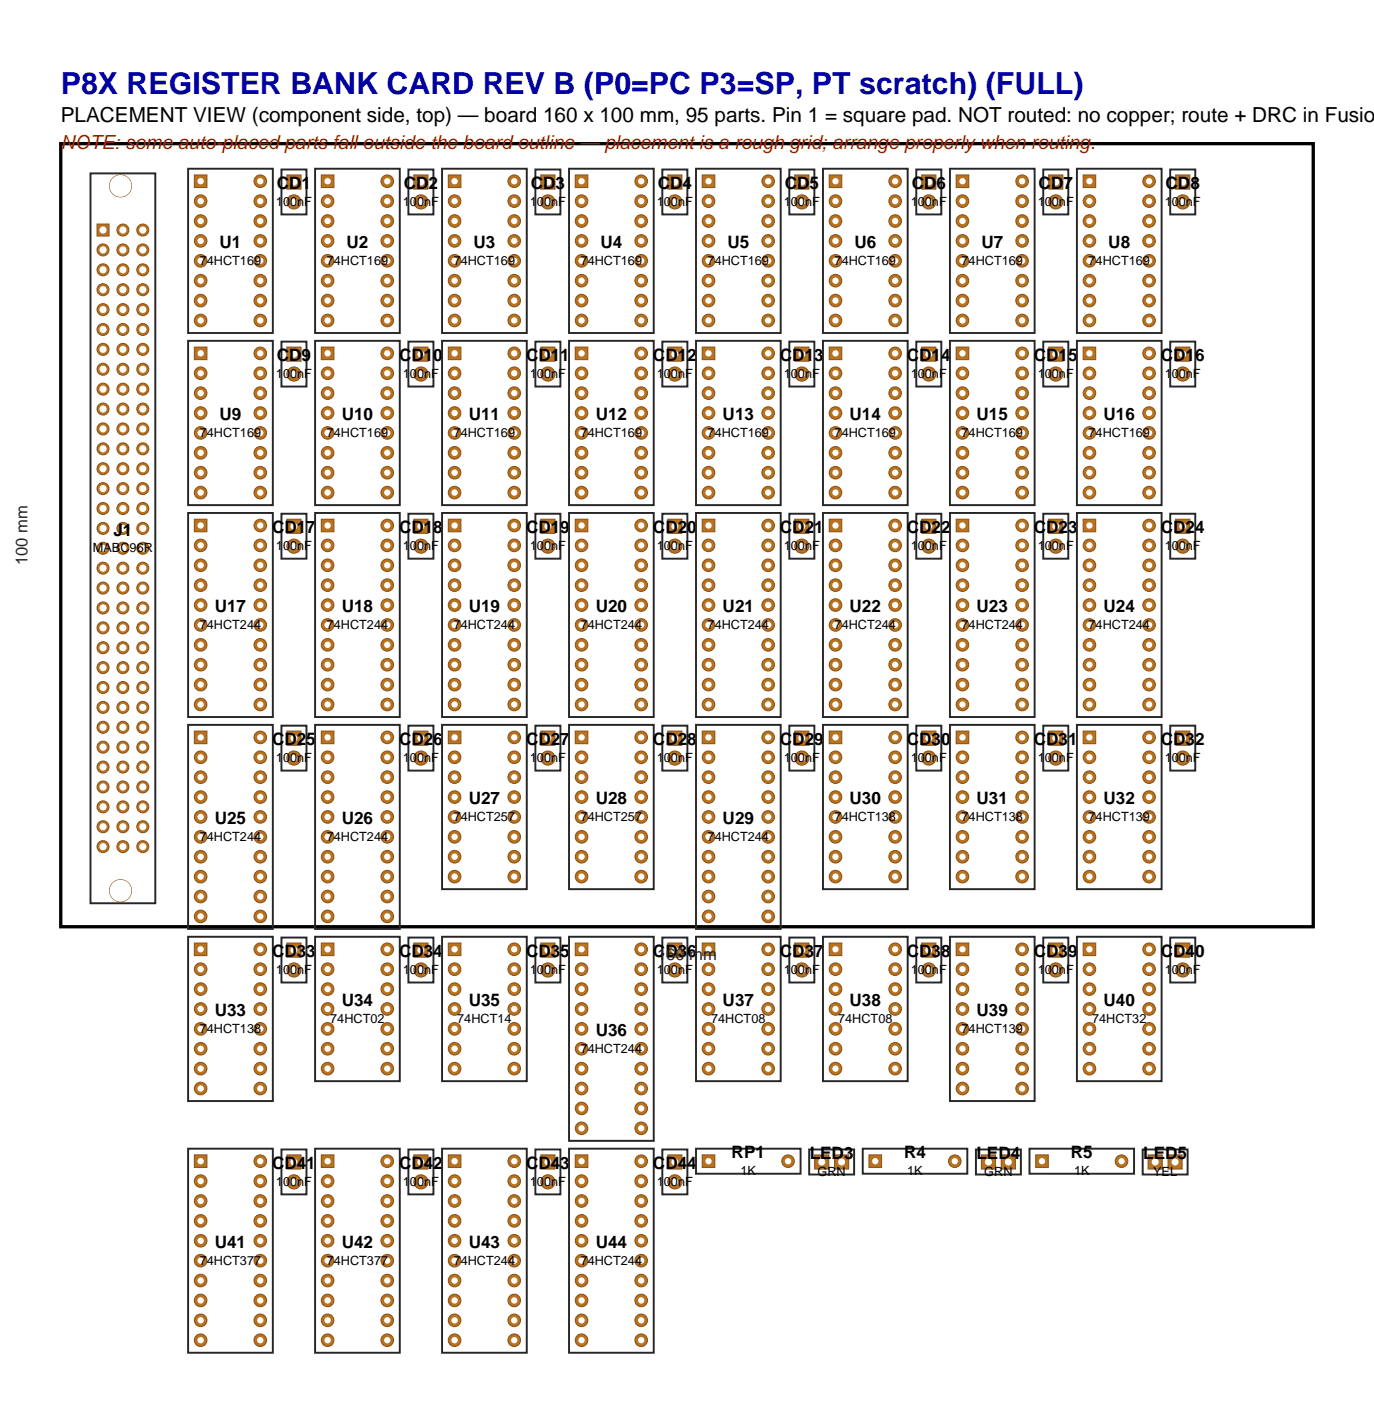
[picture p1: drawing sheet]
<svg xmlns="http://www.w3.org/2000/svg" width="176mm" height="179mm" viewBox="0 0 176 179" stroke-linecap="round" stroke-linejoin="round" font-family="sans-serif">
<defs><g id="words">
<text font-size="3.9" fill="#0000a6" x="7.8" y="12">P8X REGISTER BANK CARD REV B (P0=PC P3=SP, PT scratch) (FULL)</text>
<text font-size="2.6" x="7.8" y="15.5">PLACEMENT VIEW (component side, top) — board 160 x 100 mm, 95 parts. Pin 1 = square pad. NOT routed: no copper; route + DRC in Fusion</text>
<text font-size="2.5" fill="#b81414" x="7.8" y="19">NOTE: some auto-placed parts fall outside the board outline — placement is a rough grid; arrange properly when routing.</text>
<g font-size="2.2">
<text x="35.4" y="24.2">CD1</text>
<text x="51.6" y="24.2">CD2</text>
<text x="67.8" y="24.2">CD3</text>
<text x="84" y="24.2">CD4</text>
<text x="100.2" y="24.2">CD5</text>
<text x="116.5" y="24.2">CD6</text>
<text x="132.7" y="24.2">CD7</text>
<text x="148.9" y="24.2">CD8</text>
<text x="28" y="31.7">U1</text>
<text x="44.3" y="31.7">U2</text>
<text x="60.5" y="31.7">U3</text>
<text x="76.7" y="31.7">U4</text>
<text x="92.9" y="31.7">U5</text>
<text x="109.1" y="31.7">U6</text>
<text x="125.4" y="31.7">U7</text>
<text x="141.6" y="31.7">U8</text>
<text x="35.4" y="46.1">CD9</text>
<text x="51" y="46.1">CD10</text>
<text x="67.2" y="46.1">CD11</text>
<text x="83.4" y="46.1">CD12</text>
<text x="99.6" y="46.1">CD13</text>
<text x="115.9" y="46.1">CD14</text>
<text x="132.1" y="46.1">CD15</text>
<text x="148.3" y="46.1">CD16</text>
<text x="28" y="53.7">U9</text>
<text x="43.7" y="53.7">U10</text>
<text x="59.9" y="53.7">U11</text>
<text x="76.1" y="53.7">U12</text>
<text x="92.3" y="53.7">U13</text>
<text x="108.5" y="53.7">U14</text>
<text x="124.8" y="53.7">U15</text>
<text x="141" y="53.7">U16</text>
<text x="14.5" y="68.4">J1</text>
<text x="34.8" y="68.1">CD17</text>
<text x="51" y="68.1">CD18</text>
<text x="67.2" y="68.1">CD19</text>
<text x="83.4" y="68.1">CD20</text>
<text x="99.6" y="68.1">CD21</text>
<text x="115.9" y="68.1">CD22</text>
<text x="132.1" y="68.1">CD23</text>
<text x="148.3" y="68.1">CD24</text>
<text x="27.4" y="78.2">U17</text>
<text x="43.7" y="78.2">U18</text>
<text x="59.9" y="78.2">U19</text>
<text x="76.1" y="78.2">U20</text>
<text x="92.3" y="78.2">U21</text>
<text x="108.5" y="78.2">U22</text>
<text x="124.8" y="78.2">U23</text>
<text x="141" y="78.2">U24</text>
<text x="34.8" y="95.2">CD25</text>
<text x="51" y="95.2">CD26</text>
<text x="67.2" y="95.2">CD27</text>
<text x="83.4" y="95.2">CD28</text>
<text x="99.6" y="95.2">CD29</text>
<text x="115.9" y="95.2">CD30</text>
<text x="132.1" y="95.2">CD31</text>
<text x="148.3" y="95.2">CD32</text>
<text x="27.4" y="105.2">U25</text>
<text x="43.7" y="105.2">U26</text>
<text x="59.9" y="102.7">U27</text>
<text x="76.1" y="102.7">U28</text>
<text x="92.3" y="105.2">U29</text>
<text x="108.5" y="102.7">U30</text>
<text x="124.8" y="102.7">U31</text>
<text x="141" y="102.7">U32</text>
<text x="34.8" y="122.2">CD33</text>
<text x="51" y="122.2">CD34</text>
<text x="67.2" y="122.2">CD35</text>
<text x="83.4" y="122.2">CD36</text>
<text x="99.6" y="122.2">CD37</text>
<text x="115.9" y="122.2">CD38</text>
<text x="132.1" y="122.2">CD39</text>
<text x="148.3" y="122.2">CD40</text>
<text x="27.4" y="129.8">U33</text>
<text x="43.7" y="128.5">U34</text>
<text x="59.9" y="128.5">U35</text>
<text x="92.3" y="128.5">U37</text>
<text x="108.5" y="128.5">U38</text>
<text x="124.8" y="129.8">U39</text>
<text x="141" y="128.5">U40</text>
<text x="76.1" y="132.3">U36</text>
<text x="34.8" y="149.3">CD41</text>
<text x="51" y="149.3">CD42</text>
<text x="67.2" y="149.3">CD43</text>
<text x="83.4" y="149.3">CD44</text>
<text x="93.5" y="147.9">RP1</text>
<text x="103.4" y="148">LED3</text>
<text x="115.5" y="147.9">R4</text>
<text x="124.7" y="148">LED4</text>
<text x="136.8" y="147.9">R5</text>
<text x="146" y="148">LED5</text>
<text x="27.4" y="159.4">U41</text>
<text x="43.7" y="159.4">U42</text>
<text x="59.9" y="159.4">U43</text>
<text x="76.1" y="159.4">U44</text>
</g>
<g font-size="2.1" fill="#262626">
<text x="3.5" y="72.2" transform="rotate(-90 3.5 72.2)">100 mm</text>
<text x="83.9" y="122.6">160 mm</text>
</g>
<g font-size="1.6">
<text x="35.3" y="26.3">100nF</text>
<text x="51.5" y="26.3">100nF</text>
<text x="67.7" y="26.3">100nF</text>
<text x="83.9" y="26.3">100nF</text>
<text x="100.1" y="26.3">100nF</text>
<text x="116.4" y="26.3">100nF</text>
<text x="132.6" y="26.3">100nF</text>
<text x="148.8" y="26.3">100nF</text>
<text x="25.5" y="33.8">74HCT169</text>
<text x="41.7" y="33.8">74HCT169</text>
<text x="58" y="33.8">74HCT169</text>
<text x="74.2" y="33.8">74HCT169</text>
<text x="90.4" y="33.8">74HCT169</text>
<text x="106.6" y="33.8">74HCT169</text>
<text x="122.8" y="33.8">74HCT169</text>
<text x="139.1" y="33.8">74HCT169</text>
<text x="35.3" y="48.3">100nF</text>
<text x="51.5" y="48.3">100nF</text>
<text x="67.7" y="48.3">100nF</text>
<text x="83.9" y="48.3">100nF</text>
<text x="100.1" y="48.3">100nF</text>
<text x="116.4" y="48.3">100nF</text>
<text x="132.6" y="48.3">100nF</text>
<text x="148.8" y="48.3">100nF</text>
<text x="25.5" y="55.8">74HCT169</text>
<text x="41.7" y="55.8">74HCT169</text>
<text x="58" y="55.8">74HCT169</text>
<text x="74.2" y="55.8">74HCT169</text>
<text x="90.4" y="55.8">74HCT169</text>
<text x="106.6" y="55.8">74HCT169</text>
<text x="122.8" y="55.8">74HCT169</text>
<text x="139.1" y="55.8">74HCT169</text>
<text x="11.9" y="70.5">MABC96R</text>
<text x="35.3" y="70.2">100nF</text>
<text x="51.5" y="70.2">100nF</text>
<text x="67.7" y="70.2">100nF</text>
<text x="83.9" y="70.2">100nF</text>
<text x="100.1" y="70.2">100nF</text>
<text x="116.4" y="70.2">100nF</text>
<text x="132.6" y="70.2">100nF</text>
<text x="148.8" y="70.2">100nF</text>
<text x="25.5" y="80.3">74HCT244</text>
<text x="41.7" y="80.3">74HCT244</text>
<text x="58" y="80.3">74HCT244</text>
<text x="74.2" y="80.3">74HCT244</text>
<text x="90.4" y="80.3">74HCT244</text>
<text x="106.6" y="80.3">74HCT244</text>
<text x="122.8" y="80.3">74HCT244</text>
<text x="139.1" y="80.3">74HCT244</text>
<text x="35.3" y="97.3">100nF</text>
<text x="51.5" y="97.3">100nF</text>
<text x="67.7" y="97.3">100nF</text>
<text x="83.9" y="97.3">100nF</text>
<text x="100.1" y="97.3">100nF</text>
<text x="116.4" y="97.3">100nF</text>
<text x="132.6" y="97.3">100nF</text>
<text x="148.8" y="97.3">100nF</text>
<text x="25.5" y="107.4">74HCT244</text>
<text x="41.7" y="107.4">74HCT244</text>
<text x="58" y="104.8">74HCT257</text>
<text x="74.2" y="104.8">74HCT257</text>
<text x="90.4" y="107.4">74HCT244</text>
<text x="106.6" y="104.8">74HCT138</text>
<text x="122.8" y="104.8">74HCT138</text>
<text x="139.1" y="104.8">74HCT139</text>
<text x="35.3" y="124.4">100nF</text>
<text x="51.5" y="124.4">100nF</text>
<text x="67.7" y="124.4">100nF</text>
<text x="83.9" y="124.4">100nF</text>
<text x="100.1" y="124.4">100nF</text>
<text x="116.4" y="124.4">100nF</text>
<text x="132.6" y="124.4">100nF</text>
<text x="148.8" y="124.4">100nF</text>
<text x="25.5" y="131.9">74HCT138</text>
<text x="42.2" y="130.6">74HCT02</text>
<text x="58.4" y="130.6">74HCT14</text>
<text x="90.8" y="130.6">74HCT08</text>
<text x="107.1" y="130.6">74HCT08</text>
<text x="122.8" y="131.9">74HCT139</text>
<text x="139.5" y="130.6">74HCT32</text>
<text x="74.2" y="134.4">74HCT244</text>
<text x="35.3" y="151.4">100nF</text>
<text x="51.5" y="151.4">100nF</text>
<text x="67.7" y="151.4">100nF</text>
<text x="83.9" y="151.4">100nF</text>
<text x="94.6" y="150">1K</text>
<text x="104.4" y="150.1">GRN</text>
<text x="115.9" y="150">1K</text>
<text x="125.7" y="150.1">GRN</text>
<text x="137.2" y="150">1K</text>
<text x="147.3" y="150.1">YEL</text>
<text x="25.5" y="161.5">74HCT377</text>
<text x="41.7" y="161.5">74HCT377</text>
<text x="58" y="161.5">74HCT244</text>
<text x="74.2" y="161.5">74HCT244</text>
</g>
</g></defs>
<path d="M7.8 18.3h160v100h-160z" fill="none" stroke="#000" stroke-width=".42"/>
<path d="M11.6 22.1h8.2v93.2h-8.2z" fill="none" stroke="#262626" stroke-width=".25"/>
<path d="M12.4 28.6h1.5v1.5h-1.5z" fill-rule="evenodd" fill="#b8731f" stroke="#8c541a" stroke-width=".14"/>
<circle cx="13.2" cy="29.4" r=".46" fill="#fff"/>
<circle cx="13.2" cy="31.9" r=".76" fill="#b8731f" stroke="#8c541a" stroke-width=".14"/>
<circle cx="13.2" cy="31.9" r=".46" fill="#fff"/>
<circle cx="13.2" cy="34.5" r=".76" fill="#b8731f" stroke="#8c541a" stroke-width=".14"/>
<circle cx="13.2" cy="34.5" r=".46" fill="#fff"/>
<circle cx="13.2" cy="37" r=".76" fill="#b8731f" stroke="#8c541a" stroke-width=".14"/>
<circle cx="13.2" cy="37" r=".46" fill="#fff"/>
<circle cx="13.2" cy="39.5" r=".76" fill="#b8731f" stroke="#8c541a" stroke-width=".14"/>
<circle cx="13.2" cy="39.5" r=".46" fill="#fff"/>
<circle cx="13.2" cy="42.1" r=".76" fill="#b8731f" stroke="#8c541a" stroke-width=".14"/>
<circle cx="13.2" cy="42.1" r=".46" fill="#fff"/>
<circle cx="13.2" cy="44.6" r=".76" fill="#b8731f" stroke="#8c541a" stroke-width=".14"/>
<circle cx="13.2" cy="44.6" r=".46" fill="#fff"/>
<circle cx="13.2" cy="47.2" r=".76" fill="#b8731f" stroke="#8c541a" stroke-width=".14"/>
<circle cx="13.2" cy="47.2" r=".46" fill="#fff"/>
<circle cx="13.2" cy="49.7" r=".76" fill="#b8731f" stroke="#8c541a" stroke-width=".14"/>
<circle cx="13.2" cy="49.7" r=".46" fill="#fff"/>
<circle cx="13.2" cy="52.2" r=".76" fill="#b8731f" stroke="#8c541a" stroke-width=".14"/>
<circle cx="13.2" cy="52.2" r=".46" fill="#fff"/>
<circle cx="13.2" cy="54.8" r=".76" fill="#b8731f" stroke="#8c541a" stroke-width=".14"/>
<circle cx="13.2" cy="54.8" r=".46" fill="#fff"/>
<circle cx="13.2" cy="57.3" r=".76" fill="#b8731f" stroke="#8c541a" stroke-width=".14"/>
<circle cx="13.2" cy="57.3" r=".46" fill="#fff"/>
<circle cx="13.2" cy="59.9" r=".76" fill="#b8731f" stroke="#8c541a" stroke-width=".14"/>
<circle cx="13.2" cy="59.9" r=".46" fill="#fff"/>
<circle cx="13.2" cy="62.4" r=".76" fill="#b8731f" stroke="#8c541a" stroke-width=".14"/>
<circle cx="13.2" cy="62.4" r=".46" fill="#fff"/>
<circle cx="13.2" cy="64.9" r=".76" fill="#b8731f" stroke="#8c541a" stroke-width=".14"/>
<circle cx="13.2" cy="64.9" r=".46" fill="#fff"/>
<circle cx="13.2" cy="67.5" r=".76" fill="#b8731f" stroke="#8c541a" stroke-width=".14"/>
<circle cx="13.2" cy="67.5" r=".46" fill="#fff"/>
<circle cx="13.2" cy="70" r=".76" fill="#b8731f" stroke="#8c541a" stroke-width=".14"/>
<circle cx="13.2" cy="70" r=".46" fill="#fff"/>
<circle cx="13.2" cy="72.6" r=".76" fill="#b8731f" stroke="#8c541a" stroke-width=".14"/>
<circle cx="13.2" cy="72.6" r=".46" fill="#fff"/>
<circle cx="13.2" cy="75.1" r=".76" fill="#b8731f" stroke="#8c541a" stroke-width=".14"/>
<circle cx="13.2" cy="75.1" r=".46" fill="#fff"/>
<circle cx="13.2" cy="77.6" r=".76" fill="#b8731f" stroke="#8c541a" stroke-width=".14"/>
<circle cx="13.2" cy="77.6" r=".46" fill="#fff"/>
<circle cx="13.2" cy="80.2" r=".76" fill="#b8731f" stroke="#8c541a" stroke-width=".14"/>
<circle cx="13.2" cy="80.2" r=".46" fill="#fff"/>
<circle cx="13.2" cy="82.7" r=".76" fill="#b8731f" stroke="#8c541a" stroke-width=".14"/>
<circle cx="13.2" cy="82.7" r=".46" fill="#fff"/>
<circle cx="13.2" cy="85.3" r=".76" fill="#b8731f" stroke="#8c541a" stroke-width=".14"/>
<circle cx="13.2" cy="85.3" r=".46" fill="#fff"/>
<circle cx="13.2" cy="87.8" r=".76" fill="#b8731f" stroke="#8c541a" stroke-width=".14"/>
<circle cx="13.2" cy="87.8" r=".46" fill="#fff"/>
<circle cx="13.2" cy="90.3" r=".76" fill="#b8731f" stroke="#8c541a" stroke-width=".14"/>
<circle cx="13.2" cy="90.3" r=".46" fill="#fff"/>
<circle cx="13.2" cy="92.9" r=".76" fill="#b8731f" stroke="#8c541a" stroke-width=".14"/>
<circle cx="13.2" cy="92.9" r=".46" fill="#fff"/>
<circle cx="13.2" cy="95.4" r=".76" fill="#b8731f" stroke="#8c541a" stroke-width=".14"/>
<circle cx="13.2" cy="95.4" r=".46" fill="#fff"/>
<circle cx="13.2" cy="98" r=".76" fill="#b8731f" stroke="#8c541a" stroke-width=".14"/>
<circle cx="13.2" cy="98" r=".46" fill="#fff"/>
<circle cx="13.2" cy="100.5" r=".76" fill="#b8731f" stroke="#8c541a" stroke-width=".14"/>
<circle cx="13.2" cy="100.5" r=".46" fill="#fff"/>
<circle cx="13.2" cy="103" r=".76" fill="#b8731f" stroke="#8c541a" stroke-width=".14"/>
<circle cx="13.2" cy="103" r=".46" fill="#fff"/>
<circle cx="13.2" cy="105.6" r=".76" fill="#b8731f" stroke="#8c541a" stroke-width=".14"/>
<circle cx="13.2" cy="105.6" r=".46" fill="#fff"/>
<circle cx="13.2" cy="108.1" r=".76" fill="#b8731f" stroke="#8c541a" stroke-width=".14"/>
<circle cx="13.2" cy="108.1" r=".46" fill="#fff"/>
<circle cx="15.7" cy="29.4" r=".76" fill="#b8731f" stroke="#8c541a" stroke-width=".14"/>
<circle cx="15.7" cy="29.4" r=".46" fill="#fff"/>
<circle cx="15.7" cy="31.9" r=".76" fill="#b8731f" stroke="#8c541a" stroke-width=".14"/>
<circle cx="15.7" cy="31.9" r=".46" fill="#fff"/>
<circle cx="15.7" cy="34.5" r=".76" fill="#b8731f" stroke="#8c541a" stroke-width=".14"/>
<circle cx="15.7" cy="34.5" r=".46" fill="#fff"/>
<circle cx="15.7" cy="37" r=".76" fill="#b8731f" stroke="#8c541a" stroke-width=".14"/>
<circle cx="15.7" cy="37" r=".46" fill="#fff"/>
<circle cx="15.7" cy="39.5" r=".76" fill="#b8731f" stroke="#8c541a" stroke-width=".14"/>
<circle cx="15.7" cy="39.5" r=".46" fill="#fff"/>
<circle cx="15.7" cy="42.1" r=".76" fill="#b8731f" stroke="#8c541a" stroke-width=".14"/>
<circle cx="15.7" cy="42.1" r=".46" fill="#fff"/>
<circle cx="15.7" cy="44.6" r=".76" fill="#b8731f" stroke="#8c541a" stroke-width=".14"/>
<circle cx="15.7" cy="44.6" r=".46" fill="#fff"/>
<circle cx="15.7" cy="47.2" r=".76" fill="#b8731f" stroke="#8c541a" stroke-width=".14"/>
<circle cx="15.7" cy="47.2" r=".46" fill="#fff"/>
<circle cx="15.7" cy="49.7" r=".76" fill="#b8731f" stroke="#8c541a" stroke-width=".14"/>
<circle cx="15.7" cy="49.7" r=".46" fill="#fff"/>
<circle cx="15.7" cy="52.2" r=".76" fill="#b8731f" stroke="#8c541a" stroke-width=".14"/>
<circle cx="15.7" cy="52.2" r=".46" fill="#fff"/>
<circle cx="15.7" cy="54.8" r=".76" fill="#b8731f" stroke="#8c541a" stroke-width=".14"/>
<circle cx="15.7" cy="54.8" r=".46" fill="#fff"/>
<circle cx="15.7" cy="57.3" r=".76" fill="#b8731f" stroke="#8c541a" stroke-width=".14"/>
<circle cx="15.7" cy="57.3" r=".46" fill="#fff"/>
<circle cx="15.7" cy="59.9" r=".76" fill="#b8731f" stroke="#8c541a" stroke-width=".14"/>
<circle cx="15.7" cy="59.9" r=".46" fill="#fff"/>
<circle cx="15.7" cy="62.4" r=".76" fill="#b8731f" stroke="#8c541a" stroke-width=".14"/>
<circle cx="15.7" cy="62.4" r=".46" fill="#fff"/>
<circle cx="15.7" cy="64.9" r=".76" fill="#b8731f" stroke="#8c541a" stroke-width=".14"/>
<circle cx="15.7" cy="64.9" r=".46" fill="#fff"/>
<circle cx="15.7" cy="67.5" r=".76" fill="#b8731f" stroke="#8c541a" stroke-width=".14"/>
<circle cx="15.7" cy="67.5" r=".46" fill="#fff"/>
<circle cx="15.7" cy="70" r=".76" fill="#b8731f" stroke="#8c541a" stroke-width=".14"/>
<circle cx="15.7" cy="70" r=".46" fill="#fff"/>
<circle cx="15.7" cy="72.6" r=".76" fill="#b8731f" stroke="#8c541a" stroke-width=".14"/>
<circle cx="15.7" cy="72.6" r=".46" fill="#fff"/>
<circle cx="15.7" cy="75.1" r=".76" fill="#b8731f" stroke="#8c541a" stroke-width=".14"/>
<circle cx="15.7" cy="75.1" r=".46" fill="#fff"/>
<circle cx="15.7" cy="77.6" r=".76" fill="#b8731f" stroke="#8c541a" stroke-width=".14"/>
<circle cx="15.7" cy="77.6" r=".46" fill="#fff"/>
<circle cx="15.7" cy="80.2" r=".76" fill="#b8731f" stroke="#8c541a" stroke-width=".14"/>
<circle cx="15.7" cy="80.2" r=".46" fill="#fff"/>
<circle cx="15.7" cy="82.7" r=".76" fill="#b8731f" stroke="#8c541a" stroke-width=".14"/>
<circle cx="15.7" cy="82.7" r=".46" fill="#fff"/>
<circle cx="15.7" cy="85.3" r=".76" fill="#b8731f" stroke="#8c541a" stroke-width=".14"/>
<circle cx="15.7" cy="85.3" r=".46" fill="#fff"/>
<circle cx="15.7" cy="87.8" r=".76" fill="#b8731f" stroke="#8c541a" stroke-width=".14"/>
<circle cx="15.7" cy="87.8" r=".46" fill="#fff"/>
<circle cx="15.7" cy="90.3" r=".76" fill="#b8731f" stroke="#8c541a" stroke-width=".14"/>
<circle cx="15.7" cy="90.3" r=".46" fill="#fff"/>
<circle cx="15.7" cy="92.9" r=".76" fill="#b8731f" stroke="#8c541a" stroke-width=".14"/>
<circle cx="15.7" cy="92.9" r=".46" fill="#fff"/>
<circle cx="15.7" cy="95.4" r=".76" fill="#b8731f" stroke="#8c541a" stroke-width=".14"/>
<circle cx="15.7" cy="95.4" r=".46" fill="#fff"/>
<circle cx="15.7" cy="98" r=".76" fill="#b8731f" stroke="#8c541a" stroke-width=".14"/>
<circle cx="15.7" cy="98" r=".46" fill="#fff"/>
<circle cx="15.7" cy="100.5" r=".76" fill="#b8731f" stroke="#8c541a" stroke-width=".14"/>
<circle cx="15.7" cy="100.5" r=".46" fill="#fff"/>
<circle cx="15.7" cy="103" r=".76" fill="#b8731f" stroke="#8c541a" stroke-width=".14"/>
<circle cx="15.7" cy="103" r=".46" fill="#fff"/>
<circle cx="15.7" cy="105.6" r=".76" fill="#b8731f" stroke="#8c541a" stroke-width=".14"/>
<circle cx="15.7" cy="105.6" r=".46" fill="#fff"/>
<circle cx="15.7" cy="108.1" r=".76" fill="#b8731f" stroke="#8c541a" stroke-width=".14"/>
<circle cx="15.7" cy="108.1" r=".46" fill="#fff"/>
<circle cx="18.2" cy="29.4" r=".76" fill="#b8731f" stroke="#8c541a" stroke-width=".14"/>
<circle cx="18.2" cy="29.4" r=".46" fill="#fff"/>
<circle cx="18.2" cy="31.9" r=".76" fill="#b8731f" stroke="#8c541a" stroke-width=".14"/>
<circle cx="18.2" cy="31.9" r=".46" fill="#fff"/>
<circle cx="18.2" cy="34.5" r=".76" fill="#b8731f" stroke="#8c541a" stroke-width=".14"/>
<circle cx="18.2" cy="34.5" r=".46" fill="#fff"/>
<circle cx="18.2" cy="37" r=".76" fill="#b8731f" stroke="#8c541a" stroke-width=".14"/>
<circle cx="18.2" cy="37" r=".46" fill="#fff"/>
<circle cx="18.2" cy="39.5" r=".76" fill="#b8731f" stroke="#8c541a" stroke-width=".14"/>
<circle cx="18.2" cy="39.5" r=".46" fill="#fff"/>
<circle cx="18.2" cy="42.1" r=".76" fill="#b8731f" stroke="#8c541a" stroke-width=".14"/>
<circle cx="18.2" cy="42.1" r=".46" fill="#fff"/>
<circle cx="18.2" cy="44.6" r=".76" fill="#b8731f" stroke="#8c541a" stroke-width=".14"/>
<circle cx="18.2" cy="44.6" r=".46" fill="#fff"/>
<circle cx="18.2" cy="47.2" r=".76" fill="#b8731f" stroke="#8c541a" stroke-width=".14"/>
<circle cx="18.2" cy="47.2" r=".46" fill="#fff"/>
<circle cx="18.2" cy="49.7" r=".76" fill="#b8731f" stroke="#8c541a" stroke-width=".14"/>
<circle cx="18.2" cy="49.7" r=".46" fill="#fff"/>
<circle cx="18.2" cy="52.2" r=".76" fill="#b8731f" stroke="#8c541a" stroke-width=".14"/>
<circle cx="18.2" cy="52.2" r=".46" fill="#fff"/>
<circle cx="18.2" cy="54.8" r=".76" fill="#b8731f" stroke="#8c541a" stroke-width=".14"/>
<circle cx="18.2" cy="54.8" r=".46" fill="#fff"/>
<circle cx="18.2" cy="57.3" r=".76" fill="#b8731f" stroke="#8c541a" stroke-width=".14"/>
<circle cx="18.2" cy="57.3" r=".46" fill="#fff"/>
<circle cx="18.2" cy="59.9" r=".76" fill="#b8731f" stroke="#8c541a" stroke-width=".14"/>
<circle cx="18.2" cy="59.9" r=".46" fill="#fff"/>
<circle cx="18.2" cy="62.4" r=".76" fill="#b8731f" stroke="#8c541a" stroke-width=".14"/>
<circle cx="18.2" cy="62.4" r=".46" fill="#fff"/>
<circle cx="18.2" cy="64.9" r=".76" fill="#b8731f" stroke="#8c541a" stroke-width=".14"/>
<circle cx="18.2" cy="64.9" r=".46" fill="#fff"/>
<circle cx="18.2" cy="67.5" r=".76" fill="#b8731f" stroke="#8c541a" stroke-width=".14"/>
<circle cx="18.2" cy="67.5" r=".46" fill="#fff"/>
<circle cx="18.2" cy="70" r=".76" fill="#b8731f" stroke="#8c541a" stroke-width=".14"/>
<circle cx="18.2" cy="70" r=".46" fill="#fff"/>
<circle cx="18.2" cy="72.6" r=".76" fill="#b8731f" stroke="#8c541a" stroke-width=".14"/>
<circle cx="18.2" cy="72.6" r=".46" fill="#fff"/>
<circle cx="18.2" cy="75.1" r=".76" fill="#b8731f" stroke="#8c541a" stroke-width=".14"/>
<circle cx="18.2" cy="75.1" r=".46" fill="#fff"/>
<circle cx="18.2" cy="77.6" r=".76" fill="#b8731f" stroke="#8c541a" stroke-width=".14"/>
<circle cx="18.2" cy="77.6" r=".46" fill="#fff"/>
<circle cx="18.2" cy="80.2" r=".76" fill="#b8731f" stroke="#8c541a" stroke-width=".14"/>
<circle cx="18.2" cy="80.2" r=".46" fill="#fff"/>
<circle cx="18.2" cy="82.7" r=".76" fill="#b8731f" stroke="#8c541a" stroke-width=".14"/>
<circle cx="18.2" cy="82.7" r=".46" fill="#fff"/>
<circle cx="18.2" cy="85.3" r=".76" fill="#b8731f" stroke="#8c541a" stroke-width=".14"/>
<circle cx="18.2" cy="85.3" r=".46" fill="#fff"/>
<circle cx="18.2" cy="87.8" r=".76" fill="#b8731f" stroke="#8c541a" stroke-width=".14"/>
<circle cx="18.2" cy="87.8" r=".46" fill="#fff"/>
<circle cx="18.2" cy="90.3" r=".76" fill="#b8731f" stroke="#8c541a" stroke-width=".14"/>
<circle cx="18.2" cy="90.3" r=".46" fill="#fff"/>
<circle cx="18.2" cy="92.9" r=".76" fill="#b8731f" stroke="#8c541a" stroke-width=".14"/>
<circle cx="18.2" cy="92.9" r=".46" fill="#fff"/>
<circle cx="18.2" cy="95.4" r=".76" fill="#b8731f" stroke="#8c541a" stroke-width=".14"/>
<circle cx="18.2" cy="95.4" r=".46" fill="#fff"/>
<circle cx="18.2" cy="98" r=".76" fill="#b8731f" stroke="#8c541a" stroke-width=".14"/>
<circle cx="18.2" cy="98" r=".46" fill="#fff"/>
<circle cx="18.2" cy="100.5" r=".76" fill="#b8731f" stroke="#8c541a" stroke-width=".14"/>
<circle cx="18.2" cy="100.5" r=".46" fill="#fff"/>
<circle cx="18.2" cy="103" r=".76" fill="#b8731f" stroke="#8c541a" stroke-width=".14"/>
<circle cx="18.2" cy="103" r=".46" fill="#fff"/>
<circle cx="18.2" cy="105.6" r=".76" fill="#b8731f" stroke="#8c541a" stroke-width=".14"/>
<circle cx="18.2" cy="105.6" r=".46" fill="#fff"/>
<circle cx="18.2" cy="108.1" r=".76" fill="#b8731f" stroke="#8c541a" stroke-width=".14"/>
<circle cx="18.2" cy="108.1" r=".46" fill="#fff"/>
<circle cx="15.4" cy="23.7" r="1.4" fill="#b8731f" stroke="#8c541a" stroke-width=".14"/>
<circle cx="15.4" cy="23.7" r="1.4" fill="#fff"/>
<circle cx="15.4" cy="113.7" r="1.4" fill="#b8731f" stroke="#8c541a" stroke-width=".14"/>
<circle cx="15.4" cy="113.7" r="1.4" fill="#fff"/>
<path d="M24 21.5h10.9v21h-10.9z" fill="none" stroke="#262626" stroke-width=".25"/>
<path d="M24.8 22.3h1.6v1.6h-1.6z" fill-rule="evenodd" fill="#b8731f" stroke="#8c541a" stroke-width=".14"/>
<circle cx="25.6" cy="23.1" r=".41" fill="#fff"/>
<circle cx="25.6" cy="25.7" r=".8" fill="#b8731f" stroke="#8c541a" stroke-width=".14"/>
<circle cx="25.6" cy="25.7" r=".41" fill="#fff"/>
<circle cx="25.6" cy="28.2" r=".8" fill="#b8731f" stroke="#8c541a" stroke-width=".14"/>
<circle cx="25.6" cy="28.2" r=".41" fill="#fff"/>
<circle cx="25.6" cy="30.8" r=".8" fill="#b8731f" stroke="#8c541a" stroke-width=".14"/>
<circle cx="25.6" cy="30.8" r=".41" fill="#fff"/>
<circle cx="25.6" cy="33.3" r=".8" fill="#b8731f" stroke="#8c541a" stroke-width=".14"/>
<circle cx="25.6" cy="33.3" r=".41" fill="#fff"/>
<circle cx="25.6" cy="35.8" r=".8" fill="#b8731f" stroke="#8c541a" stroke-width=".14"/>
<circle cx="25.6" cy="35.8" r=".41" fill="#fff"/>
<circle cx="25.6" cy="38.4" r=".8" fill="#b8731f" stroke="#8c541a" stroke-width=".14"/>
<circle cx="25.6" cy="38.4" r=".41" fill="#fff"/>
<circle cx="25.6" cy="40.9" r=".8" fill="#b8731f" stroke="#8c541a" stroke-width=".14"/>
<circle cx="25.6" cy="40.9" r=".41" fill="#fff"/>
<circle cx="33.3" cy="40.9" r=".8" fill="#b8731f" stroke="#8c541a" stroke-width=".14"/>
<circle cx="33.3" cy="40.9" r=".41" fill="#fff"/>
<circle cx="33.3" cy="38.4" r=".8" fill="#b8731f" stroke="#8c541a" stroke-width=".14"/>
<circle cx="33.3" cy="38.4" r=".41" fill="#fff"/>
<circle cx="33.3" cy="35.8" r=".8" fill="#b8731f" stroke="#8c541a" stroke-width=".14"/>
<circle cx="33.3" cy="35.8" r=".41" fill="#fff"/>
<circle cx="33.3" cy="33.3" r=".8" fill="#b8731f" stroke="#8c541a" stroke-width=".14"/>
<circle cx="33.3" cy="33.3" r=".41" fill="#fff"/>
<circle cx="33.3" cy="30.8" r=".8" fill="#b8731f" stroke="#8c541a" stroke-width=".14"/>
<circle cx="33.3" cy="30.8" r=".41" fill="#fff"/>
<circle cx="33.3" cy="28.2" r=".8" fill="#b8731f" stroke="#8c541a" stroke-width=".14"/>
<circle cx="33.3" cy="28.2" r=".41" fill="#fff"/>
<circle cx="33.3" cy="25.7" r=".8" fill="#b8731f" stroke="#8c541a" stroke-width=".14"/>
<circle cx="33.3" cy="25.7" r=".41" fill="#fff"/>
<circle cx="33.3" cy="23.1" r=".8" fill="#b8731f" stroke="#8c541a" stroke-width=".14"/>
<circle cx="33.3" cy="23.1" r=".41" fill="#fff"/>
<path d="M36 21.6h3.2v5.8h-3.2z" fill="none" stroke="#262626" stroke-width=".25"/>
<path d="M36.7 22.3h1.8v1.8h-1.8z" fill-rule="evenodd" fill="#b8731f" stroke="#8c541a" stroke-width=".14"/>
<circle cx="37.6" cy="23.2" r=".45" fill="#fff"/>
<circle cx="37.6" cy="25.8" r=".9" fill="#b8731f" stroke="#8c541a" stroke-width=".14"/>
<circle cx="37.6" cy="25.8" r=".45" fill="#fff"/>
<path d="M40.3 21.5h10.8v21h-10.8z" fill="none" stroke="#262626" stroke-width=".25"/>
<path d="M41.1 22.3h1.6v1.6h-1.6z" fill-rule="evenodd" fill="#b8731f" stroke="#8c541a" stroke-width=".14"/>
<circle cx="41.9" cy="23.1" r=".41" fill="#fff"/>
<circle cx="41.9" cy="25.7" r=".8" fill="#b8731f" stroke="#8c541a" stroke-width=".14"/>
<circle cx="41.9" cy="25.7" r=".41" fill="#fff"/>
<circle cx="41.9" cy="28.2" r=".8" fill="#b8731f" stroke="#8c541a" stroke-width=".14"/>
<circle cx="41.9" cy="28.2" r=".41" fill="#fff"/>
<circle cx="41.9" cy="30.8" r=".8" fill="#b8731f" stroke="#8c541a" stroke-width=".14"/>
<circle cx="41.9" cy="30.8" r=".41" fill="#fff"/>
<circle cx="41.9" cy="33.3" r=".8" fill="#b8731f" stroke="#8c541a" stroke-width=".14"/>
<circle cx="41.9" cy="33.3" r=".41" fill="#fff"/>
<circle cx="41.9" cy="35.8" r=".8" fill="#b8731f" stroke="#8c541a" stroke-width=".14"/>
<circle cx="41.9" cy="35.8" r=".41" fill="#fff"/>
<circle cx="41.9" cy="38.4" r=".8" fill="#b8731f" stroke="#8c541a" stroke-width=".14"/>
<circle cx="41.9" cy="38.4" r=".41" fill="#fff"/>
<circle cx="41.9" cy="40.9" r=".8" fill="#b8731f" stroke="#8c541a" stroke-width=".14"/>
<circle cx="41.9" cy="40.9" r=".41" fill="#fff"/>
<circle cx="49.5" cy="40.9" r=".8" fill="#b8731f" stroke="#8c541a" stroke-width=".14"/>
<circle cx="49.5" cy="40.9" r=".41" fill="#fff"/>
<circle cx="49.5" cy="38.4" r=".8" fill="#b8731f" stroke="#8c541a" stroke-width=".14"/>
<circle cx="49.5" cy="38.4" r=".41" fill="#fff"/>
<circle cx="49.5" cy="35.8" r=".8" fill="#b8731f" stroke="#8c541a" stroke-width=".14"/>
<circle cx="49.5" cy="35.8" r=".41" fill="#fff"/>
<circle cx="49.5" cy="33.3" r=".8" fill="#b8731f" stroke="#8c541a" stroke-width=".14"/>
<circle cx="49.5" cy="33.3" r=".41" fill="#fff"/>
<circle cx="49.5" cy="30.8" r=".8" fill="#b8731f" stroke="#8c541a" stroke-width=".14"/>
<circle cx="49.5" cy="30.8" r=".41" fill="#fff"/>
<circle cx="49.5" cy="28.2" r=".8" fill="#b8731f" stroke="#8c541a" stroke-width=".14"/>
<circle cx="49.5" cy="28.2" r=".41" fill="#fff"/>
<circle cx="49.5" cy="25.7" r=".8" fill="#b8731f" stroke="#8c541a" stroke-width=".14"/>
<circle cx="49.5" cy="25.7" r=".41" fill="#fff"/>
<circle cx="49.5" cy="23.1" r=".8" fill="#b8731f" stroke="#8c541a" stroke-width=".14"/>
<circle cx="49.5" cy="23.1" r=".41" fill="#fff"/>
<path d="M52.2 21.6h3.2v5.8h-3.2z" fill="none" stroke="#262626" stroke-width=".25"/>
<path d="M52.9 22.3h1.8v1.8h-1.8z" fill-rule="evenodd" fill="#b8731f" stroke="#8c541a" stroke-width=".14"/>
<circle cx="53.8" cy="23.2" r=".45" fill="#fff"/>
<circle cx="53.8" cy="25.8" r=".9" fill="#b8731f" stroke="#8c541a" stroke-width=".14"/>
<circle cx="53.8" cy="25.8" r=".45" fill="#fff"/>
<path d="M56.5 21.5h10.8v21h-10.8z" fill="none" stroke="#262626" stroke-width=".25"/>
<path d="M57.3 22.3h1.6v1.6h-1.6z" fill-rule="evenodd" fill="#b8731f" stroke="#8c541a" stroke-width=".14"/>
<circle cx="58.1" cy="23.1" r=".41" fill="#fff"/>
<circle cx="58.1" cy="25.7" r=".8" fill="#b8731f" stroke="#8c541a" stroke-width=".14"/>
<circle cx="58.1" cy="25.7" r=".41" fill="#fff"/>
<circle cx="58.1" cy="28.2" r=".8" fill="#b8731f" stroke="#8c541a" stroke-width=".14"/>
<circle cx="58.1" cy="28.2" r=".41" fill="#fff"/>
<circle cx="58.1" cy="30.8" r=".8" fill="#b8731f" stroke="#8c541a" stroke-width=".14"/>
<circle cx="58.1" cy="30.8" r=".41" fill="#fff"/>
<circle cx="58.1" cy="33.3" r=".8" fill="#b8731f" stroke="#8c541a" stroke-width=".14"/>
<circle cx="58.1" cy="33.3" r=".41" fill="#fff"/>
<circle cx="58.1" cy="35.8" r=".8" fill="#b8731f" stroke="#8c541a" stroke-width=".14"/>
<circle cx="58.1" cy="35.8" r=".41" fill="#fff"/>
<circle cx="58.1" cy="38.4" r=".8" fill="#b8731f" stroke="#8c541a" stroke-width=".14"/>
<circle cx="58.1" cy="38.4" r=".41" fill="#fff"/>
<circle cx="58.1" cy="40.9" r=".8" fill="#b8731f" stroke="#8c541a" stroke-width=".14"/>
<circle cx="58.1" cy="40.9" r=".41" fill="#fff"/>
<circle cx="65.7" cy="40.9" r=".8" fill="#b8731f" stroke="#8c541a" stroke-width=".14"/>
<circle cx="65.7" cy="40.9" r=".41" fill="#fff"/>
<circle cx="65.7" cy="38.4" r=".8" fill="#b8731f" stroke="#8c541a" stroke-width=".14"/>
<circle cx="65.7" cy="38.4" r=".41" fill="#fff"/>
<circle cx="65.7" cy="35.8" r=".8" fill="#b8731f" stroke="#8c541a" stroke-width=".14"/>
<circle cx="65.7" cy="35.8" r=".41" fill="#fff"/>
<circle cx="65.7" cy="33.3" r=".8" fill="#b8731f" stroke="#8c541a" stroke-width=".14"/>
<circle cx="65.7" cy="33.3" r=".41" fill="#fff"/>
<circle cx="65.7" cy="30.8" r=".8" fill="#b8731f" stroke="#8c541a" stroke-width=".14"/>
<circle cx="65.7" cy="30.8" r=".41" fill="#fff"/>
<circle cx="65.7" cy="28.2" r=".8" fill="#b8731f" stroke="#8c541a" stroke-width=".14"/>
<circle cx="65.7" cy="28.2" r=".41" fill="#fff"/>
<circle cx="65.7" cy="25.7" r=".8" fill="#b8731f" stroke="#8c541a" stroke-width=".14"/>
<circle cx="65.7" cy="25.7" r=".41" fill="#fff"/>
<circle cx="65.7" cy="23.1" r=".8" fill="#b8731f" stroke="#8c541a" stroke-width=".14"/>
<circle cx="65.7" cy="23.1" r=".41" fill="#fff"/>
<path d="M68.4 21.6h3.2v5.8h-3.2z" fill="none" stroke="#262626" stroke-width=".25"/>
<path d="M69.1 22.3h1.8v1.8h-1.8z" fill-rule="evenodd" fill="#b8731f" stroke="#8c541a" stroke-width=".14"/>
<circle cx="70" cy="23.2" r=".45" fill="#fff"/>
<circle cx="70" cy="25.8" r=".9" fill="#b8731f" stroke="#8c541a" stroke-width=".14"/>
<circle cx="70" cy="25.8" r=".45" fill="#fff"/>
<path d="M72.7 21.5h10.8v21h-10.8z" fill="none" stroke="#262626" stroke-width=".25"/>
<path d="M73.5 22.3h1.6v1.6h-1.6z" fill-rule="evenodd" fill="#b8731f" stroke="#8c541a" stroke-width=".14"/>
<circle cx="74.3" cy="23.1" r=".41" fill="#fff"/>
<circle cx="74.3" cy="25.7" r=".8" fill="#b8731f" stroke="#8c541a" stroke-width=".14"/>
<circle cx="74.3" cy="25.7" r=".41" fill="#fff"/>
<circle cx="74.3" cy="28.2" r=".8" fill="#b8731f" stroke="#8c541a" stroke-width=".14"/>
<circle cx="74.3" cy="28.2" r=".41" fill="#fff"/>
<circle cx="74.3" cy="30.8" r=".8" fill="#b8731f" stroke="#8c541a" stroke-width=".14"/>
<circle cx="74.3" cy="30.8" r=".41" fill="#fff"/>
<circle cx="74.3" cy="33.3" r=".8" fill="#b8731f" stroke="#8c541a" stroke-width=".14"/>
<circle cx="74.3" cy="33.3" r=".41" fill="#fff"/>
<circle cx="74.3" cy="35.8" r=".8" fill="#b8731f" stroke="#8c541a" stroke-width=".14"/>
<circle cx="74.3" cy="35.8" r=".41" fill="#fff"/>
<circle cx="74.3" cy="38.4" r=".8" fill="#b8731f" stroke="#8c541a" stroke-width=".14"/>
<circle cx="74.3" cy="38.4" r=".41" fill="#fff"/>
<circle cx="74.3" cy="40.9" r=".8" fill="#b8731f" stroke="#8c541a" stroke-width=".14"/>
<circle cx="74.3" cy="40.9" r=".41" fill="#fff"/>
<circle cx="81.9" cy="40.9" r=".8" fill="#b8731f" stroke="#8c541a" stroke-width=".14"/>
<circle cx="81.9" cy="40.9" r=".41" fill="#fff"/>
<circle cx="81.9" cy="38.4" r=".8" fill="#b8731f" stroke="#8c541a" stroke-width=".14"/>
<circle cx="81.9" cy="38.4" r=".41" fill="#fff"/>
<circle cx="81.9" cy="35.8" r=".8" fill="#b8731f" stroke="#8c541a" stroke-width=".14"/>
<circle cx="81.9" cy="35.8" r=".41" fill="#fff"/>
<circle cx="81.9" cy="33.3" r=".8" fill="#b8731f" stroke="#8c541a" stroke-width=".14"/>
<circle cx="81.9" cy="33.3" r=".41" fill="#fff"/>
<circle cx="81.9" cy="30.8" r=".8" fill="#b8731f" stroke="#8c541a" stroke-width=".14"/>
<circle cx="81.9" cy="30.8" r=".41" fill="#fff"/>
<circle cx="81.9" cy="28.2" r=".8" fill="#b8731f" stroke="#8c541a" stroke-width=".14"/>
<circle cx="81.9" cy="28.2" r=".41" fill="#fff"/>
<circle cx="81.9" cy="25.7" r=".8" fill="#b8731f" stroke="#8c541a" stroke-width=".14"/>
<circle cx="81.9" cy="25.7" r=".41" fill="#fff"/>
<circle cx="81.9" cy="23.1" r=".8" fill="#b8731f" stroke="#8c541a" stroke-width=".14"/>
<circle cx="81.9" cy="23.1" r=".41" fill="#fff"/>
<path d="M84.6 21.6h3.2v5.8h-3.2z" fill="none" stroke="#262626" stroke-width=".25"/>
<path d="M85.3 22.3h1.8v1.8h-1.8z" fill-rule="evenodd" fill="#b8731f" stroke="#8c541a" stroke-width=".14"/>
<circle cx="86.2" cy="23.2" r=".45" fill="#fff"/>
<circle cx="86.2" cy="25.8" r=".9" fill="#b8731f" stroke="#8c541a" stroke-width=".14"/>
<circle cx="86.2" cy="25.8" r=".45" fill="#fff"/>
<path d="M88.9 21.5h10.8v21h-10.8z" fill="none" stroke="#262626" stroke-width=".25"/>
<path d="M89.7 22.3h1.6v1.6h-1.6z" fill-rule="evenodd" fill="#b8731f" stroke="#8c541a" stroke-width=".14"/>
<circle cx="90.5" cy="23.1" r=".41" fill="#fff"/>
<circle cx="90.5" cy="25.7" r=".8" fill="#b8731f" stroke="#8c541a" stroke-width=".14"/>
<circle cx="90.5" cy="25.7" r=".41" fill="#fff"/>
<circle cx="90.5" cy="28.2" r=".8" fill="#b8731f" stroke="#8c541a" stroke-width=".14"/>
<circle cx="90.5" cy="28.2" r=".41" fill="#fff"/>
<circle cx="90.5" cy="30.8" r=".8" fill="#b8731f" stroke="#8c541a" stroke-width=".14"/>
<circle cx="90.5" cy="30.8" r=".41" fill="#fff"/>
<circle cx="90.5" cy="33.3" r=".8" fill="#b8731f" stroke="#8c541a" stroke-width=".14"/>
<circle cx="90.5" cy="33.3" r=".41" fill="#fff"/>
<circle cx="90.5" cy="35.8" r=".8" fill="#b8731f" stroke="#8c541a" stroke-width=".14"/>
<circle cx="90.5" cy="35.8" r=".41" fill="#fff"/>
<circle cx="90.5" cy="38.4" r=".8" fill="#b8731f" stroke="#8c541a" stroke-width=".14"/>
<circle cx="90.5" cy="38.4" r=".41" fill="#fff"/>
<circle cx="90.5" cy="40.9" r=".8" fill="#b8731f" stroke="#8c541a" stroke-width=".14"/>
<circle cx="90.5" cy="40.9" r=".41" fill="#fff"/>
<circle cx="98.1" cy="40.9" r=".8" fill="#b8731f" stroke="#8c541a" stroke-width=".14"/>
<circle cx="98.1" cy="40.9" r=".41" fill="#fff"/>
<circle cx="98.1" cy="38.4" r=".8" fill="#b8731f" stroke="#8c541a" stroke-width=".14"/>
<circle cx="98.1" cy="38.4" r=".41" fill="#fff"/>
<circle cx="98.1" cy="35.8" r=".8" fill="#b8731f" stroke="#8c541a" stroke-width=".14"/>
<circle cx="98.1" cy="35.8" r=".41" fill="#fff"/>
<circle cx="98.1" cy="33.3" r=".8" fill="#b8731f" stroke="#8c541a" stroke-width=".14"/>
<circle cx="98.1" cy="33.3" r=".41" fill="#fff"/>
<circle cx="98.1" cy="30.8" r=".8" fill="#b8731f" stroke="#8c541a" stroke-width=".14"/>
<circle cx="98.1" cy="30.8" r=".41" fill="#fff"/>
<circle cx="98.1" cy="28.2" r=".8" fill="#b8731f" stroke="#8c541a" stroke-width=".14"/>
<circle cx="98.1" cy="28.2" r=".41" fill="#fff"/>
<circle cx="98.1" cy="25.7" r=".8" fill="#b8731f" stroke="#8c541a" stroke-width=".14"/>
<circle cx="98.1" cy="25.7" r=".41" fill="#fff"/>
<circle cx="98.1" cy="23.1" r=".8" fill="#b8731f" stroke="#8c541a" stroke-width=".14"/>
<circle cx="98.1" cy="23.1" r=".41" fill="#fff"/>
<path d="M100.8 21.6h3.2v5.8h-3.2z" fill="none" stroke="#262626" stroke-width=".25"/>
<path d="M101.5 22.3h1.8v1.8h-1.8z" fill-rule="evenodd" fill="#b8731f" stroke="#8c541a" stroke-width=".14"/>
<circle cx="102.4" cy="23.2" r=".45" fill="#fff"/>
<circle cx="102.4" cy="25.8" r=".9" fill="#b8731f" stroke="#8c541a" stroke-width=".14"/>
<circle cx="102.4" cy="25.8" r=".45" fill="#fff"/>
<path d="M105.1 21.5h10.9v21h-10.9z" fill="none" stroke="#262626" stroke-width=".25"/>
<path d="M105.9 22.3h1.6v1.6h-1.6z" fill-rule="evenodd" fill="#b8731f" stroke="#8c541a" stroke-width=".14"/>
<circle cx="106.7" cy="23.1" r=".41" fill="#fff"/>
<circle cx="106.7" cy="25.7" r=".8" fill="#b8731f" stroke="#8c541a" stroke-width=".14"/>
<circle cx="106.7" cy="25.7" r=".41" fill="#fff"/>
<circle cx="106.7" cy="28.2" r=".8" fill="#b8731f" stroke="#8c541a" stroke-width=".14"/>
<circle cx="106.7" cy="28.2" r=".41" fill="#fff"/>
<circle cx="106.7" cy="30.8" r=".8" fill="#b8731f" stroke="#8c541a" stroke-width=".14"/>
<circle cx="106.7" cy="30.8" r=".41" fill="#fff"/>
<circle cx="106.7" cy="33.3" r=".8" fill="#b8731f" stroke="#8c541a" stroke-width=".14"/>
<circle cx="106.7" cy="33.3" r=".41" fill="#fff"/>
<circle cx="106.7" cy="35.8" r=".8" fill="#b8731f" stroke="#8c541a" stroke-width=".14"/>
<circle cx="106.7" cy="35.8" r=".41" fill="#fff"/>
<circle cx="106.7" cy="38.4" r=".8" fill="#b8731f" stroke="#8c541a" stroke-width=".14"/>
<circle cx="106.7" cy="38.4" r=".41" fill="#fff"/>
<circle cx="106.7" cy="40.9" r=".8" fill="#b8731f" stroke="#8c541a" stroke-width=".14"/>
<circle cx="106.7" cy="40.9" r=".41" fill="#fff"/>
<circle cx="114.4" cy="40.9" r=".8" fill="#b8731f" stroke="#8c541a" stroke-width=".14"/>
<circle cx="114.4" cy="40.9" r=".41" fill="#fff"/>
<circle cx="114.4" cy="38.4" r=".8" fill="#b8731f" stroke="#8c541a" stroke-width=".14"/>
<circle cx="114.4" cy="38.4" r=".41" fill="#fff"/>
<circle cx="114.4" cy="35.8" r=".8" fill="#b8731f" stroke="#8c541a" stroke-width=".14"/>
<circle cx="114.4" cy="35.8" r=".41" fill="#fff"/>
<circle cx="114.4" cy="33.3" r=".8" fill="#b8731f" stroke="#8c541a" stroke-width=".14"/>
<circle cx="114.4" cy="33.3" r=".41" fill="#fff"/>
<circle cx="114.4" cy="30.8" r=".8" fill="#b8731f" stroke="#8c541a" stroke-width=".14"/>
<circle cx="114.4" cy="30.8" r=".41" fill="#fff"/>
<circle cx="114.4" cy="28.2" r=".8" fill="#b8731f" stroke="#8c541a" stroke-width=".14"/>
<circle cx="114.4" cy="28.2" r=".41" fill="#fff"/>
<circle cx="114.4" cy="25.7" r=".8" fill="#b8731f" stroke="#8c541a" stroke-width=".14"/>
<circle cx="114.4" cy="25.7" r=".41" fill="#fff"/>
<circle cx="114.4" cy="23.1" r=".8" fill="#b8731f" stroke="#8c541a" stroke-width=".14"/>
<circle cx="114.4" cy="23.1" r=".41" fill="#fff"/>
<path d="M117.1 21.6h3.2v5.8h-3.2z" fill="none" stroke="#262626" stroke-width=".25"/>
<path d="M117.8 22.3h1.8v1.8h-1.8z" fill-rule="evenodd" fill="#b8731f" stroke="#8c541a" stroke-width=".14"/>
<circle cx="118.7" cy="23.2" r=".45" fill="#fff"/>
<circle cx="118.7" cy="25.8" r=".9" fill="#b8731f" stroke="#8c541a" stroke-width=".14"/>
<circle cx="118.7" cy="25.8" r=".45" fill="#fff"/>
<path d="M121.4 21.5h10.8v21h-10.8z" fill="none" stroke="#262626" stroke-width=".25"/>
<path d="M122.2 22.3h1.6v1.6h-1.6z" fill-rule="evenodd" fill="#b8731f" stroke="#8c541a" stroke-width=".14"/>
<circle cx="123" cy="23.1" r=".41" fill="#fff"/>
<circle cx="123" cy="25.7" r=".8" fill="#b8731f" stroke="#8c541a" stroke-width=".14"/>
<circle cx="123" cy="25.7" r=".41" fill="#fff"/>
<circle cx="123" cy="28.2" r=".8" fill="#b8731f" stroke="#8c541a" stroke-width=".14"/>
<circle cx="123" cy="28.2" r=".41" fill="#fff"/>
<circle cx="123" cy="30.8" r=".8" fill="#b8731f" stroke="#8c541a" stroke-width=".14"/>
<circle cx="123" cy="30.8" r=".41" fill="#fff"/>
<circle cx="123" cy="33.3" r=".8" fill="#b8731f" stroke="#8c541a" stroke-width=".14"/>
<circle cx="123" cy="33.3" r=".41" fill="#fff"/>
<circle cx="123" cy="35.8" r=".8" fill="#b8731f" stroke="#8c541a" stroke-width=".14"/>
<circle cx="123" cy="35.8" r=".41" fill="#fff"/>
<circle cx="123" cy="38.4" r=".8" fill="#b8731f" stroke="#8c541a" stroke-width=".14"/>
<circle cx="123" cy="38.4" r=".41" fill="#fff"/>
<circle cx="123" cy="40.9" r=".8" fill="#b8731f" stroke="#8c541a" stroke-width=".14"/>
<circle cx="123" cy="40.9" r=".41" fill="#fff"/>
<circle cx="130.6" cy="40.9" r=".8" fill="#b8731f" stroke="#8c541a" stroke-width=".14"/>
<circle cx="130.6" cy="40.9" r=".41" fill="#fff"/>
<circle cx="130.6" cy="38.4" r=".8" fill="#b8731f" stroke="#8c541a" stroke-width=".14"/>
<circle cx="130.6" cy="38.4" r=".41" fill="#fff"/>
<circle cx="130.6" cy="35.8" r=".8" fill="#b8731f" stroke="#8c541a" stroke-width=".14"/>
<circle cx="130.6" cy="35.8" r=".41" fill="#fff"/>
<circle cx="130.6" cy="33.3" r=".8" fill="#b8731f" stroke="#8c541a" stroke-width=".14"/>
<circle cx="130.6" cy="33.3" r=".41" fill="#fff"/>
<circle cx="130.6" cy="30.8" r=".8" fill="#b8731f" stroke="#8c541a" stroke-width=".14"/>
<circle cx="130.6" cy="30.8" r=".41" fill="#fff"/>
<circle cx="130.6" cy="28.2" r=".8" fill="#b8731f" stroke="#8c541a" stroke-width=".14"/>
<circle cx="130.6" cy="28.2" r=".41" fill="#fff"/>
<circle cx="130.6" cy="25.7" r=".8" fill="#b8731f" stroke="#8c541a" stroke-width=".14"/>
<circle cx="130.6" cy="25.7" r=".41" fill="#fff"/>
<circle cx="130.6" cy="23.1" r=".8" fill="#b8731f" stroke="#8c541a" stroke-width=".14"/>
<circle cx="130.6" cy="23.1" r=".41" fill="#fff"/>
<path d="M133.3 21.6h3.2v5.8h-3.2z" fill="none" stroke="#262626" stroke-width=".25"/>
<path d="M134 22.3h1.8v1.8h-1.8z" fill-rule="evenodd" fill="#b8731f" stroke="#8c541a" stroke-width=".14"/>
<circle cx="134.9" cy="23.2" r=".45" fill="#fff"/>
<circle cx="134.9" cy="25.8" r=".9" fill="#b8731f" stroke="#8c541a" stroke-width=".14"/>
<circle cx="134.9" cy="25.8" r=".45" fill="#fff"/>
<path d="M137.6 21.5h10.8v21h-10.8z" fill="none" stroke="#262626" stroke-width=".25"/>
<path d="M138.4 22.3h1.6v1.6h-1.6z" fill-rule="evenodd" fill="#b8731f" stroke="#8c541a" stroke-width=".14"/>
<circle cx="139.2" cy="23.1" r=".41" fill="#fff"/>
<circle cx="139.2" cy="25.7" r=".8" fill="#b8731f" stroke="#8c541a" stroke-width=".14"/>
<circle cx="139.2" cy="25.7" r=".41" fill="#fff"/>
<circle cx="139.2" cy="28.2" r=".8" fill="#b8731f" stroke="#8c541a" stroke-width=".14"/>
<circle cx="139.2" cy="28.2" r=".41" fill="#fff"/>
<circle cx="139.2" cy="30.8" r=".8" fill="#b8731f" stroke="#8c541a" stroke-width=".14"/>
<circle cx="139.2" cy="30.8" r=".41" fill="#fff"/>
<circle cx="139.2" cy="33.3" r=".8" fill="#b8731f" stroke="#8c541a" stroke-width=".14"/>
<circle cx="139.2" cy="33.3" r=".41" fill="#fff"/>
<circle cx="139.2" cy="35.8" r=".8" fill="#b8731f" stroke="#8c541a" stroke-width=".14"/>
<circle cx="139.2" cy="35.8" r=".41" fill="#fff"/>
<circle cx="139.2" cy="38.4" r=".8" fill="#b8731f" stroke="#8c541a" stroke-width=".14"/>
<circle cx="139.2" cy="38.4" r=".41" fill="#fff"/>
<circle cx="139.2" cy="40.9" r=".8" fill="#b8731f" stroke="#8c541a" stroke-width=".14"/>
<circle cx="139.2" cy="40.9" r=".41" fill="#fff"/>
<circle cx="146.8" cy="40.9" r=".8" fill="#b8731f" stroke="#8c541a" stroke-width=".14"/>
<circle cx="146.8" cy="40.9" r=".41" fill="#fff"/>
<circle cx="146.8" cy="38.4" r=".8" fill="#b8731f" stroke="#8c541a" stroke-width=".14"/>
<circle cx="146.8" cy="38.4" r=".41" fill="#fff"/>
<circle cx="146.8" cy="35.8" r=".8" fill="#b8731f" stroke="#8c541a" stroke-width=".14"/>
<circle cx="146.8" cy="35.8" r=".41" fill="#fff"/>
<circle cx="146.8" cy="33.3" r=".8" fill="#b8731f" stroke="#8c541a" stroke-width=".14"/>
<circle cx="146.8" cy="33.3" r=".41" fill="#fff"/>
<circle cx="146.8" cy="30.8" r=".8" fill="#b8731f" stroke="#8c541a" stroke-width=".14"/>
<circle cx="146.8" cy="30.8" r=".41" fill="#fff"/>
<circle cx="146.8" cy="28.2" r=".8" fill="#b8731f" stroke="#8c541a" stroke-width=".14"/>
<circle cx="146.8" cy="28.2" r=".41" fill="#fff"/>
<circle cx="146.8" cy="25.7" r=".8" fill="#b8731f" stroke="#8c541a" stroke-width=".14"/>
<circle cx="146.8" cy="25.7" r=".41" fill="#fff"/>
<circle cx="146.8" cy="23.1" r=".8" fill="#b8731f" stroke="#8c541a" stroke-width=".14"/>
<circle cx="146.8" cy="23.1" r=".41" fill="#fff"/>
<path d="M149.5 21.6h3.2v5.8h-3.2z" fill="none" stroke="#262626" stroke-width=".25"/>
<path d="M150.2 22.3h1.8v1.8h-1.8z" fill-rule="evenodd" fill="#b8731f" stroke="#8c541a" stroke-width=".14"/>
<circle cx="151.1" cy="23.2" r=".45" fill="#fff"/>
<circle cx="151.1" cy="25.8" r=".9" fill="#b8731f" stroke="#8c541a" stroke-width=".14"/>
<circle cx="151.1" cy="25.8" r=".45" fill="#fff"/>
<path d="M24 43.5h10.9v21h-10.9z" fill="none" stroke="#262626" stroke-width=".25"/>
<path d="M24.8 44.3h1.6v1.6h-1.6z" fill-rule="evenodd" fill="#b8731f" stroke="#8c541a" stroke-width=".14"/>
<circle cx="25.6" cy="45.1" r=".41" fill="#fff"/>
<circle cx="25.6" cy="47.7" r=".8" fill="#b8731f" stroke="#8c541a" stroke-width=".14"/>
<circle cx="25.6" cy="47.7" r=".41" fill="#fff"/>
<circle cx="25.6" cy="50.2" r=".8" fill="#b8731f" stroke="#8c541a" stroke-width=".14"/>
<circle cx="25.6" cy="50.2" r=".41" fill="#fff"/>
<circle cx="25.6" cy="52.7" r=".8" fill="#b8731f" stroke="#8c541a" stroke-width=".14"/>
<circle cx="25.6" cy="52.7" r=".41" fill="#fff"/>
<circle cx="25.6" cy="55.3" r=".8" fill="#b8731f" stroke="#8c541a" stroke-width=".14"/>
<circle cx="25.6" cy="55.3" r=".41" fill="#fff"/>
<circle cx="25.6" cy="57.8" r=".8" fill="#b8731f" stroke="#8c541a" stroke-width=".14"/>
<circle cx="25.6" cy="57.8" r=".41" fill="#fff"/>
<circle cx="25.6" cy="60.4" r=".8" fill="#b8731f" stroke="#8c541a" stroke-width=".14"/>
<circle cx="25.6" cy="60.4" r=".41" fill="#fff"/>
<circle cx="25.6" cy="62.9" r=".8" fill="#b8731f" stroke="#8c541a" stroke-width=".14"/>
<circle cx="25.6" cy="62.9" r=".41" fill="#fff"/>
<circle cx="33.3" cy="62.9" r=".8" fill="#b8731f" stroke="#8c541a" stroke-width=".14"/>
<circle cx="33.3" cy="62.9" r=".41" fill="#fff"/>
<circle cx="33.3" cy="60.4" r=".8" fill="#b8731f" stroke="#8c541a" stroke-width=".14"/>
<circle cx="33.3" cy="60.4" r=".41" fill="#fff"/>
<circle cx="33.3" cy="57.8" r=".8" fill="#b8731f" stroke="#8c541a" stroke-width=".14"/>
<circle cx="33.3" cy="57.8" r=".41" fill="#fff"/>
<circle cx="33.3" cy="55.3" r=".8" fill="#b8731f" stroke="#8c541a" stroke-width=".14"/>
<circle cx="33.3" cy="55.3" r=".41" fill="#fff"/>
<circle cx="33.3" cy="52.7" r=".8" fill="#b8731f" stroke="#8c541a" stroke-width=".14"/>
<circle cx="33.3" cy="52.7" r=".41" fill="#fff"/>
<circle cx="33.3" cy="50.2" r=".8" fill="#b8731f" stroke="#8c541a" stroke-width=".14"/>
<circle cx="33.3" cy="50.2" r=".41" fill="#fff"/>
<circle cx="33.3" cy="47.7" r=".8" fill="#b8731f" stroke="#8c541a" stroke-width=".14"/>
<circle cx="33.3" cy="47.7" r=".41" fill="#fff"/>
<circle cx="33.3" cy="45.1" r=".8" fill="#b8731f" stroke="#8c541a" stroke-width=".14"/>
<circle cx="33.3" cy="45.1" r=".41" fill="#fff"/>
<path d="M36 43.6h3.2v5.8h-3.2z" fill="none" stroke="#262626" stroke-width=".25"/>
<path d="M36.7 44.3h1.8v1.8h-1.8z" fill-rule="evenodd" fill="#b8731f" stroke="#8c541a" stroke-width=".14"/>
<circle cx="37.6" cy="45.2" r=".45" fill="#fff"/>
<circle cx="37.6" cy="47.8" r=".9" fill="#b8731f" stroke="#8c541a" stroke-width=".14"/>
<circle cx="37.6" cy="47.8" r=".45" fill="#fff"/>
<path d="M40.3 43.5h10.8v21h-10.8z" fill="none" stroke="#262626" stroke-width=".25"/>
<path d="M41.1 44.3h1.6v1.6h-1.6z" fill-rule="evenodd" fill="#b8731f" stroke="#8c541a" stroke-width=".14"/>
<circle cx="41.9" cy="45.1" r=".41" fill="#fff"/>
<circle cx="41.9" cy="47.7" r=".8" fill="#b8731f" stroke="#8c541a" stroke-width=".14"/>
<circle cx="41.9" cy="47.7" r=".41" fill="#fff"/>
<circle cx="41.9" cy="50.2" r=".8" fill="#b8731f" stroke="#8c541a" stroke-width=".14"/>
<circle cx="41.9" cy="50.2" r=".41" fill="#fff"/>
<circle cx="41.9" cy="52.7" r=".8" fill="#b8731f" stroke="#8c541a" stroke-width=".14"/>
<circle cx="41.9" cy="52.7" r=".41" fill="#fff"/>
<circle cx="41.9" cy="55.3" r=".8" fill="#b8731f" stroke="#8c541a" stroke-width=".14"/>
<circle cx="41.9" cy="55.3" r=".41" fill="#fff"/>
<circle cx="41.9" cy="57.8" r=".8" fill="#b8731f" stroke="#8c541a" stroke-width=".14"/>
<circle cx="41.9" cy="57.8" r=".41" fill="#fff"/>
<circle cx="41.9" cy="60.4" r=".8" fill="#b8731f" stroke="#8c541a" stroke-width=".14"/>
<circle cx="41.9" cy="60.4" r=".41" fill="#fff"/>
<circle cx="41.9" cy="62.9" r=".8" fill="#b8731f" stroke="#8c541a" stroke-width=".14"/>
<circle cx="41.9" cy="62.9" r=".41" fill="#fff"/>
<circle cx="49.5" cy="62.9" r=".8" fill="#b8731f" stroke="#8c541a" stroke-width=".14"/>
<circle cx="49.5" cy="62.9" r=".41" fill="#fff"/>
<circle cx="49.5" cy="60.4" r=".8" fill="#b8731f" stroke="#8c541a" stroke-width=".14"/>
<circle cx="49.5" cy="60.4" r=".41" fill="#fff"/>
<circle cx="49.5" cy="57.8" r=".8" fill="#b8731f" stroke="#8c541a" stroke-width=".14"/>
<circle cx="49.5" cy="57.8" r=".41" fill="#fff"/>
<circle cx="49.5" cy="55.3" r=".8" fill="#b8731f" stroke="#8c541a" stroke-width=".14"/>
<circle cx="49.5" cy="55.3" r=".41" fill="#fff"/>
<circle cx="49.5" cy="52.7" r=".8" fill="#b8731f" stroke="#8c541a" stroke-width=".14"/>
<circle cx="49.5" cy="52.7" r=".41" fill="#fff"/>
<circle cx="49.5" cy="50.2" r=".8" fill="#b8731f" stroke="#8c541a" stroke-width=".14"/>
<circle cx="49.5" cy="50.2" r=".41" fill="#fff"/>
<circle cx="49.5" cy="47.7" r=".8" fill="#b8731f" stroke="#8c541a" stroke-width=".14"/>
<circle cx="49.5" cy="47.7" r=".41" fill="#fff"/>
<circle cx="49.5" cy="45.1" r=".8" fill="#b8731f" stroke="#8c541a" stroke-width=".14"/>
<circle cx="49.5" cy="45.1" r=".41" fill="#fff"/>
<path d="M52.2 43.6h3.2v5.8h-3.2z" fill="none" stroke="#262626" stroke-width=".25"/>
<path d="M52.9 44.3h1.8v1.8h-1.8z" fill-rule="evenodd" fill="#b8731f" stroke="#8c541a" stroke-width=".14"/>
<circle cx="53.8" cy="45.2" r=".45" fill="#fff"/>
<circle cx="53.8" cy="47.8" r=".9" fill="#b8731f" stroke="#8c541a" stroke-width=".14"/>
<circle cx="53.8" cy="47.8" r=".45" fill="#fff"/>
<path d="M56.5 43.5h10.8v21h-10.8z" fill="none" stroke="#262626" stroke-width=".25"/>
<path d="M57.3 44.3h1.6v1.6h-1.6z" fill-rule="evenodd" fill="#b8731f" stroke="#8c541a" stroke-width=".14"/>
<circle cx="58.1" cy="45.1" r=".41" fill="#fff"/>
<circle cx="58.1" cy="47.7" r=".8" fill="#b8731f" stroke="#8c541a" stroke-width=".14"/>
<circle cx="58.1" cy="47.7" r=".41" fill="#fff"/>
<circle cx="58.1" cy="50.2" r=".8" fill="#b8731f" stroke="#8c541a" stroke-width=".14"/>
<circle cx="58.1" cy="50.2" r=".41" fill="#fff"/>
<circle cx="58.1" cy="52.7" r=".8" fill="#b8731f" stroke="#8c541a" stroke-width=".14"/>
<circle cx="58.1" cy="52.7" r=".41" fill="#fff"/>
<circle cx="58.1" cy="55.3" r=".8" fill="#b8731f" stroke="#8c541a" stroke-width=".14"/>
<circle cx="58.1" cy="55.3" r=".41" fill="#fff"/>
<circle cx="58.1" cy="57.8" r=".8" fill="#b8731f" stroke="#8c541a" stroke-width=".14"/>
<circle cx="58.1" cy="57.8" r=".41" fill="#fff"/>
<circle cx="58.1" cy="60.4" r=".8" fill="#b8731f" stroke="#8c541a" stroke-width=".14"/>
<circle cx="58.1" cy="60.4" r=".41" fill="#fff"/>
<circle cx="58.1" cy="62.9" r=".8" fill="#b8731f" stroke="#8c541a" stroke-width=".14"/>
<circle cx="58.1" cy="62.9" r=".41" fill="#fff"/>
<circle cx="65.7" cy="62.9" r=".8" fill="#b8731f" stroke="#8c541a" stroke-width=".14"/>
<circle cx="65.7" cy="62.9" r=".41" fill="#fff"/>
<circle cx="65.7" cy="60.4" r=".8" fill="#b8731f" stroke="#8c541a" stroke-width=".14"/>
<circle cx="65.7" cy="60.4" r=".41" fill="#fff"/>
<circle cx="65.7" cy="57.8" r=".8" fill="#b8731f" stroke="#8c541a" stroke-width=".14"/>
<circle cx="65.7" cy="57.8" r=".41" fill="#fff"/>
<circle cx="65.7" cy="55.3" r=".8" fill="#b8731f" stroke="#8c541a" stroke-width=".14"/>
<circle cx="65.7" cy="55.3" r=".41" fill="#fff"/>
<circle cx="65.7" cy="52.7" r=".8" fill="#b8731f" stroke="#8c541a" stroke-width=".14"/>
<circle cx="65.7" cy="52.7" r=".41" fill="#fff"/>
<circle cx="65.7" cy="50.2" r=".8" fill="#b8731f" stroke="#8c541a" stroke-width=".14"/>
<circle cx="65.7" cy="50.2" r=".41" fill="#fff"/>
<circle cx="65.7" cy="47.7" r=".8" fill="#b8731f" stroke="#8c541a" stroke-width=".14"/>
<circle cx="65.7" cy="47.7" r=".41" fill="#fff"/>
<circle cx="65.7" cy="45.1" r=".8" fill="#b8731f" stroke="#8c541a" stroke-width=".14"/>
<circle cx="65.7" cy="45.1" r=".41" fill="#fff"/>
<path d="M68.4 43.6h3.2v5.8h-3.2z" fill="none" stroke="#262626" stroke-width=".25"/>
<path d="M69.1 44.3h1.8v1.8h-1.8z" fill-rule="evenodd" fill="#b8731f" stroke="#8c541a" stroke-width=".14"/>
<circle cx="70" cy="45.2" r=".45" fill="#fff"/>
<circle cx="70" cy="47.8" r=".9" fill="#b8731f" stroke="#8c541a" stroke-width=".14"/>
<circle cx="70" cy="47.8" r=".45" fill="#fff"/>
<path d="M72.7 43.5h10.8v21h-10.8z" fill="none" stroke="#262626" stroke-width=".25"/>
<path d="M73.5 44.3h1.6v1.6h-1.6z" fill-rule="evenodd" fill="#b8731f" stroke="#8c541a" stroke-width=".14"/>
<circle cx="74.3" cy="45.1" r=".41" fill="#fff"/>
<circle cx="74.3" cy="47.7" r=".8" fill="#b8731f" stroke="#8c541a" stroke-width=".14"/>
<circle cx="74.3" cy="47.7" r=".41" fill="#fff"/>
<circle cx="74.3" cy="50.2" r=".8" fill="#b8731f" stroke="#8c541a" stroke-width=".14"/>
<circle cx="74.3" cy="50.2" r=".41" fill="#fff"/>
<circle cx="74.3" cy="52.7" r=".8" fill="#b8731f" stroke="#8c541a" stroke-width=".14"/>
<circle cx="74.3" cy="52.7" r=".41" fill="#fff"/>
<circle cx="74.3" cy="55.3" r=".8" fill="#b8731f" stroke="#8c541a" stroke-width=".14"/>
<circle cx="74.3" cy="55.3" r=".41" fill="#fff"/>
<circle cx="74.3" cy="57.8" r=".8" fill="#b8731f" stroke="#8c541a" stroke-width=".14"/>
<circle cx="74.3" cy="57.8" r=".41" fill="#fff"/>
<circle cx="74.3" cy="60.4" r=".8" fill="#b8731f" stroke="#8c541a" stroke-width=".14"/>
<circle cx="74.3" cy="60.4" r=".41" fill="#fff"/>
<circle cx="74.3" cy="62.9" r=".8" fill="#b8731f" stroke="#8c541a" stroke-width=".14"/>
<circle cx="74.3" cy="62.9" r=".41" fill="#fff"/>
<circle cx="81.9" cy="62.9" r=".8" fill="#b8731f" stroke="#8c541a" stroke-width=".14"/>
<circle cx="81.9" cy="62.9" r=".41" fill="#fff"/>
<circle cx="81.9" cy="60.4" r=".8" fill="#b8731f" stroke="#8c541a" stroke-width=".14"/>
<circle cx="81.9" cy="60.4" r=".41" fill="#fff"/>
<circle cx="81.9" cy="57.8" r=".8" fill="#b8731f" stroke="#8c541a" stroke-width=".14"/>
<circle cx="81.9" cy="57.8" r=".41" fill="#fff"/>
<circle cx="81.9" cy="55.3" r=".8" fill="#b8731f" stroke="#8c541a" stroke-width=".14"/>
<circle cx="81.9" cy="55.3" r=".41" fill="#fff"/>
<circle cx="81.9" cy="52.7" r=".8" fill="#b8731f" stroke="#8c541a" stroke-width=".14"/>
<circle cx="81.9" cy="52.7" r=".41" fill="#fff"/>
<circle cx="81.9" cy="50.2" r=".8" fill="#b8731f" stroke="#8c541a" stroke-width=".14"/>
<circle cx="81.9" cy="50.2" r=".41" fill="#fff"/>
<circle cx="81.9" cy="47.7" r=".8" fill="#b8731f" stroke="#8c541a" stroke-width=".14"/>
<circle cx="81.9" cy="47.7" r=".41" fill="#fff"/>
<circle cx="81.9" cy="45.1" r=".8" fill="#b8731f" stroke="#8c541a" stroke-width=".14"/>
<circle cx="81.9" cy="45.1" r=".41" fill="#fff"/>
<path d="M84.6 43.6h3.2v5.8h-3.2z" fill="none" stroke="#262626" stroke-width=".25"/>
<path d="M85.3 44.3h1.8v1.8h-1.8z" fill-rule="evenodd" fill="#b8731f" stroke="#8c541a" stroke-width=".14"/>
<circle cx="86.2" cy="45.2" r=".45" fill="#fff"/>
<circle cx="86.2" cy="47.8" r=".9" fill="#b8731f" stroke="#8c541a" stroke-width=".14"/>
<circle cx="86.2" cy="47.8" r=".45" fill="#fff"/>
<path d="M88.9 43.5h10.8v21h-10.8z" fill="none" stroke="#262626" stroke-width=".25"/>
<path d="M89.7 44.3h1.6v1.6h-1.6z" fill-rule="evenodd" fill="#b8731f" stroke="#8c541a" stroke-width=".14"/>
<circle cx="90.5" cy="45.1" r=".41" fill="#fff"/>
<circle cx="90.5" cy="47.7" r=".8" fill="#b8731f" stroke="#8c541a" stroke-width=".14"/>
<circle cx="90.5" cy="47.7" r=".41" fill="#fff"/>
<circle cx="90.5" cy="50.2" r=".8" fill="#b8731f" stroke="#8c541a" stroke-width=".14"/>
<circle cx="90.5" cy="50.2" r=".41" fill="#fff"/>
<circle cx="90.5" cy="52.7" r=".8" fill="#b8731f" stroke="#8c541a" stroke-width=".14"/>
<circle cx="90.5" cy="52.7" r=".41" fill="#fff"/>
<circle cx="90.5" cy="55.3" r=".8" fill="#b8731f" stroke="#8c541a" stroke-width=".14"/>
<circle cx="90.5" cy="55.3" r=".41" fill="#fff"/>
<circle cx="90.5" cy="57.8" r=".8" fill="#b8731f" stroke="#8c541a" stroke-width=".14"/>
<circle cx="90.5" cy="57.8" r=".41" fill="#fff"/>
<circle cx="90.5" cy="60.4" r=".8" fill="#b8731f" stroke="#8c541a" stroke-width=".14"/>
<circle cx="90.5" cy="60.4" r=".41" fill="#fff"/>
<circle cx="90.5" cy="62.9" r=".8" fill="#b8731f" stroke="#8c541a" stroke-width=".14"/>
<circle cx="90.5" cy="62.9" r=".41" fill="#fff"/>
<circle cx="98.1" cy="62.9" r=".8" fill="#b8731f" stroke="#8c541a" stroke-width=".14"/>
<circle cx="98.1" cy="62.9" r=".41" fill="#fff"/>
<circle cx="98.1" cy="60.4" r=".8" fill="#b8731f" stroke="#8c541a" stroke-width=".14"/>
<circle cx="98.1" cy="60.4" r=".41" fill="#fff"/>
<circle cx="98.1" cy="57.8" r=".8" fill="#b8731f" stroke="#8c541a" stroke-width=".14"/>
<circle cx="98.1" cy="57.8" r=".41" fill="#fff"/>
<circle cx="98.1" cy="55.3" r=".8" fill="#b8731f" stroke="#8c541a" stroke-width=".14"/>
<circle cx="98.1" cy="55.3" r=".41" fill="#fff"/>
<circle cx="98.1" cy="52.7" r=".8" fill="#b8731f" stroke="#8c541a" stroke-width=".14"/>
<circle cx="98.1" cy="52.7" r=".41" fill="#fff"/>
<circle cx="98.1" cy="50.2" r=".8" fill="#b8731f" stroke="#8c541a" stroke-width=".14"/>
<circle cx="98.1" cy="50.2" r=".41" fill="#fff"/>
<circle cx="98.1" cy="47.7" r=".8" fill="#b8731f" stroke="#8c541a" stroke-width=".14"/>
<circle cx="98.1" cy="47.7" r=".41" fill="#fff"/>
<circle cx="98.1" cy="45.1" r=".8" fill="#b8731f" stroke="#8c541a" stroke-width=".14"/>
<circle cx="98.1" cy="45.1" r=".41" fill="#fff"/>
<path d="M100.8 43.6h3.2v5.8h-3.2z" fill="none" stroke="#262626" stroke-width=".25"/>
<path d="M101.5 44.3h1.8v1.8h-1.8z" fill-rule="evenodd" fill="#b8731f" stroke="#8c541a" stroke-width=".14"/>
<circle cx="102.4" cy="45.2" r=".45" fill="#fff"/>
<circle cx="102.4" cy="47.8" r=".9" fill="#b8731f" stroke="#8c541a" stroke-width=".14"/>
<circle cx="102.4" cy="47.8" r=".45" fill="#fff"/>
<path d="M105.1 43.5h10.9v21h-10.9z" fill="none" stroke="#262626" stroke-width=".25"/>
<path d="M105.9 44.3h1.6v1.6h-1.6z" fill-rule="evenodd" fill="#b8731f" stroke="#8c541a" stroke-width=".14"/>
<circle cx="106.7" cy="45.1" r=".41" fill="#fff"/>
<circle cx="106.7" cy="47.7" r=".8" fill="#b8731f" stroke="#8c541a" stroke-width=".14"/>
<circle cx="106.7" cy="47.7" r=".41" fill="#fff"/>
<circle cx="106.7" cy="50.2" r=".8" fill="#b8731f" stroke="#8c541a" stroke-width=".14"/>
<circle cx="106.7" cy="50.2" r=".41" fill="#fff"/>
<circle cx="106.7" cy="52.7" r=".8" fill="#b8731f" stroke="#8c541a" stroke-width=".14"/>
<circle cx="106.7" cy="52.7" r=".41" fill="#fff"/>
<circle cx="106.7" cy="55.3" r=".8" fill="#b8731f" stroke="#8c541a" stroke-width=".14"/>
<circle cx="106.7" cy="55.3" r=".41" fill="#fff"/>
<circle cx="106.7" cy="57.8" r=".8" fill="#b8731f" stroke="#8c541a" stroke-width=".14"/>
<circle cx="106.7" cy="57.8" r=".41" fill="#fff"/>
<circle cx="106.7" cy="60.4" r=".8" fill="#b8731f" stroke="#8c541a" stroke-width=".14"/>
<circle cx="106.7" cy="60.4" r=".41" fill="#fff"/>
<circle cx="106.7" cy="62.9" r=".8" fill="#b8731f" stroke="#8c541a" stroke-width=".14"/>
<circle cx="106.7" cy="62.9" r=".41" fill="#fff"/>
<circle cx="114.4" cy="62.9" r=".8" fill="#b8731f" stroke="#8c541a" stroke-width=".14"/>
<circle cx="114.4" cy="62.9" r=".41" fill="#fff"/>
<circle cx="114.4" cy="60.4" r=".8" fill="#b8731f" stroke="#8c541a" stroke-width=".14"/>
<circle cx="114.4" cy="60.4" r=".41" fill="#fff"/>
<circle cx="114.4" cy="57.8" r=".8" fill="#b8731f" stroke="#8c541a" stroke-width=".14"/>
<circle cx="114.4" cy="57.8" r=".41" fill="#fff"/>
<circle cx="114.4" cy="55.3" r=".8" fill="#b8731f" stroke="#8c541a" stroke-width=".14"/>
<circle cx="114.4" cy="55.3" r=".41" fill="#fff"/>
<circle cx="114.4" cy="52.7" r=".8" fill="#b8731f" stroke="#8c541a" stroke-width=".14"/>
<circle cx="114.4" cy="52.7" r=".41" fill="#fff"/>
<circle cx="114.4" cy="50.2" r=".8" fill="#b8731f" stroke="#8c541a" stroke-width=".14"/>
<circle cx="114.4" cy="50.2" r=".41" fill="#fff"/>
<circle cx="114.4" cy="47.7" r=".8" fill="#b8731f" stroke="#8c541a" stroke-width=".14"/>
<circle cx="114.4" cy="47.7" r=".41" fill="#fff"/>
<circle cx="114.4" cy="45.1" r=".8" fill="#b8731f" stroke="#8c541a" stroke-width=".14"/>
<circle cx="114.4" cy="45.1" r=".41" fill="#fff"/>
<path d="M117.1 43.6h3.2v5.8h-3.2z" fill="none" stroke="#262626" stroke-width=".25"/>
<path d="M117.8 44.3h1.8v1.8h-1.8z" fill-rule="evenodd" fill="#b8731f" stroke="#8c541a" stroke-width=".14"/>
<circle cx="118.7" cy="45.2" r=".45" fill="#fff"/>
<circle cx="118.7" cy="47.8" r=".9" fill="#b8731f" stroke="#8c541a" stroke-width=".14"/>
<circle cx="118.7" cy="47.8" r=".45" fill="#fff"/>
<path d="M121.4 43.5h10.8v21h-10.8z" fill="none" stroke="#262626" stroke-width=".25"/>
<path d="M122.2 44.3h1.6v1.6h-1.6z" fill-rule="evenodd" fill="#b8731f" stroke="#8c541a" stroke-width=".14"/>
<circle cx="123" cy="45.1" r=".41" fill="#fff"/>
<circle cx="123" cy="47.7" r=".8" fill="#b8731f" stroke="#8c541a" stroke-width=".14"/>
<circle cx="123" cy="47.7" r=".41" fill="#fff"/>
<circle cx="123" cy="50.2" r=".8" fill="#b8731f" stroke="#8c541a" stroke-width=".14"/>
<circle cx="123" cy="50.2" r=".41" fill="#fff"/>
<circle cx="123" cy="52.7" r=".8" fill="#b8731f" stroke="#8c541a" stroke-width=".14"/>
<circle cx="123" cy="52.7" r=".41" fill="#fff"/>
<circle cx="123" cy="55.3" r=".8" fill="#b8731f" stroke="#8c541a" stroke-width=".14"/>
<circle cx="123" cy="55.3" r=".41" fill="#fff"/>
<circle cx="123" cy="57.8" r=".8" fill="#b8731f" stroke="#8c541a" stroke-width=".14"/>
<circle cx="123" cy="57.8" r=".41" fill="#fff"/>
<circle cx="123" cy="60.4" r=".8" fill="#b8731f" stroke="#8c541a" stroke-width=".14"/>
<circle cx="123" cy="60.4" r=".41" fill="#fff"/>
<circle cx="123" cy="62.9" r=".8" fill="#b8731f" stroke="#8c541a" stroke-width=".14"/>
<circle cx="123" cy="62.9" r=".41" fill="#fff"/>
<circle cx="130.6" cy="62.9" r=".8" fill="#b8731f" stroke="#8c541a" stroke-width=".14"/>
<circle cx="130.6" cy="62.9" r=".41" fill="#fff"/>
<circle cx="130.6" cy="60.4" r=".8" fill="#b8731f" stroke="#8c541a" stroke-width=".14"/>
<circle cx="130.6" cy="60.4" r=".41" fill="#fff"/>
<circle cx="130.6" cy="57.8" r=".8" fill="#b8731f" stroke="#8c541a" stroke-width=".14"/>
<circle cx="130.6" cy="57.8" r=".41" fill="#fff"/>
<circle cx="130.6" cy="55.3" r=".8" fill="#b8731f" stroke="#8c541a" stroke-width=".14"/>
<circle cx="130.6" cy="55.3" r=".41" fill="#fff"/>
<circle cx="130.6" cy="52.7" r=".8" fill="#b8731f" stroke="#8c541a" stroke-width=".14"/>
<circle cx="130.6" cy="52.7" r=".41" fill="#fff"/>
<circle cx="130.6" cy="50.2" r=".8" fill="#b8731f" stroke="#8c541a" stroke-width=".14"/>
<circle cx="130.6" cy="50.2" r=".41" fill="#fff"/>
<circle cx="130.6" cy="47.7" r=".8" fill="#b8731f" stroke="#8c541a" stroke-width=".14"/>
<circle cx="130.6" cy="47.7" r=".41" fill="#fff"/>
<circle cx="130.6" cy="45.1" r=".8" fill="#b8731f" stroke="#8c541a" stroke-width=".14"/>
<circle cx="130.6" cy="45.1" r=".41" fill="#fff"/>
<path d="M133.3 43.6h3.2v5.8h-3.2z" fill="none" stroke="#262626" stroke-width=".25"/>
<path d="M134 44.3h1.8v1.8h-1.8z" fill-rule="evenodd" fill="#b8731f" stroke="#8c541a" stroke-width=".14"/>
<circle cx="134.9" cy="45.2" r=".45" fill="#fff"/>
<circle cx="134.9" cy="47.8" r=".9" fill="#b8731f" stroke="#8c541a" stroke-width=".14"/>
<circle cx="134.9" cy="47.8" r=".45" fill="#fff"/>
<path d="M137.6 43.5h10.8v21h-10.8z" fill="none" stroke="#262626" stroke-width=".25"/>
<path d="M138.4 44.3h1.6v1.6h-1.6z" fill-rule="evenodd" fill="#b8731f" stroke="#8c541a" stroke-width=".14"/>
<circle cx="139.2" cy="45.1" r=".41" fill="#fff"/>
<circle cx="139.2" cy="47.7" r=".8" fill="#b8731f" stroke="#8c541a" stroke-width=".14"/>
<circle cx="139.2" cy="47.7" r=".41" fill="#fff"/>
<circle cx="139.2" cy="50.2" r=".8" fill="#b8731f" stroke="#8c541a" stroke-width=".14"/>
<circle cx="139.2" cy="50.2" r=".41" fill="#fff"/>
<circle cx="139.2" cy="52.7" r=".8" fill="#b8731f" stroke="#8c541a" stroke-width=".14"/>
<circle cx="139.2" cy="52.7" r=".41" fill="#fff"/>
<circle cx="139.2" cy="55.3" r=".8" fill="#b8731f" stroke="#8c541a" stroke-width=".14"/>
<circle cx="139.2" cy="55.3" r=".41" fill="#fff"/>
<circle cx="139.2" cy="57.8" r=".8" fill="#b8731f" stroke="#8c541a" stroke-width=".14"/>
<circle cx="139.2" cy="57.8" r=".41" fill="#fff"/>
<circle cx="139.2" cy="60.4" r=".8" fill="#b8731f" stroke="#8c541a" stroke-width=".14"/>
<circle cx="139.2" cy="60.4" r=".41" fill="#fff"/>
<circle cx="139.2" cy="62.9" r=".8" fill="#b8731f" stroke="#8c541a" stroke-width=".14"/>
<circle cx="139.2" cy="62.9" r=".41" fill="#fff"/>
<circle cx="146.8" cy="62.9" r=".8" fill="#b8731f" stroke="#8c541a" stroke-width=".14"/>
<circle cx="146.8" cy="62.9" r=".41" fill="#fff"/>
<circle cx="146.8" cy="60.4" r=".8" fill="#b8731f" stroke="#8c541a" stroke-width=".14"/>
<circle cx="146.8" cy="60.4" r=".41" fill="#fff"/>
<circle cx="146.8" cy="57.8" r=".8" fill="#b8731f" stroke="#8c541a" stroke-width=".14"/>
<circle cx="146.8" cy="57.8" r=".41" fill="#fff"/>
<circle cx="146.8" cy="55.3" r=".8" fill="#b8731f" stroke="#8c541a" stroke-width=".14"/>
<circle cx="146.8" cy="55.3" r=".41" fill="#fff"/>
<circle cx="146.8" cy="52.7" r=".8" fill="#b8731f" stroke="#8c541a" stroke-width=".14"/>
<circle cx="146.8" cy="52.7" r=".41" fill="#fff"/>
<circle cx="146.8" cy="50.2" r=".8" fill="#b8731f" stroke="#8c541a" stroke-width=".14"/>
<circle cx="146.8" cy="50.2" r=".41" fill="#fff"/>
<circle cx="146.8" cy="47.7" r=".8" fill="#b8731f" stroke="#8c541a" stroke-width=".14"/>
<circle cx="146.8" cy="47.7" r=".41" fill="#fff"/>
<circle cx="146.8" cy="45.1" r=".8" fill="#b8731f" stroke="#8c541a" stroke-width=".14"/>
<circle cx="146.8" cy="45.1" r=".41" fill="#fff"/>
<path d="M149.5 43.6h3.2v5.8h-3.2z" fill="none" stroke="#262626" stroke-width=".25"/>
<path d="M150.2 44.3h1.8v1.8h-1.8z" fill-rule="evenodd" fill="#b8731f" stroke="#8c541a" stroke-width=".14"/>
<circle cx="151.1" cy="45.2" r=".45" fill="#fff"/>
<circle cx="151.1" cy="47.8" r=".9" fill="#b8731f" stroke="#8c541a" stroke-width=".14"/>
<circle cx="151.1" cy="47.8" r=".45" fill="#fff"/>
<path d="M24 65.5h10.9v26.1h-10.9z" fill="none" stroke="#262626" stroke-width=".25"/>
<path d="M24.8 66.3h1.6v1.6h-1.6z" fill-rule="evenodd" fill="#b8731f" stroke="#8c541a" stroke-width=".14"/>
<circle cx="25.6" cy="67.1" r=".41" fill="#fff"/>
<circle cx="25.6" cy="69.6" r=".8" fill="#b8731f" stroke="#8c541a" stroke-width=".14"/>
<circle cx="25.6" cy="69.6" r=".41" fill="#fff"/>
<circle cx="25.6" cy="72.2" r=".8" fill="#b8731f" stroke="#8c541a" stroke-width=".14"/>
<circle cx="25.6" cy="72.2" r=".41" fill="#fff"/>
<circle cx="25.6" cy="74.7" r=".8" fill="#b8731f" stroke="#8c541a" stroke-width=".14"/>
<circle cx="25.6" cy="74.7" r=".41" fill="#fff"/>
<circle cx="25.6" cy="77.3" r=".8" fill="#b8731f" stroke="#8c541a" stroke-width=".14"/>
<circle cx="25.6" cy="77.3" r=".41" fill="#fff"/>
<circle cx="25.6" cy="79.8" r=".8" fill="#b8731f" stroke="#8c541a" stroke-width=".14"/>
<circle cx="25.6" cy="79.8" r=".41" fill="#fff"/>
<circle cx="25.6" cy="82.3" r=".8" fill="#b8731f" stroke="#8c541a" stroke-width=".14"/>
<circle cx="25.6" cy="82.3" r=".41" fill="#fff"/>
<circle cx="25.6" cy="84.9" r=".8" fill="#b8731f" stroke="#8c541a" stroke-width=".14"/>
<circle cx="25.6" cy="84.9" r=".41" fill="#fff"/>
<circle cx="25.6" cy="87.4" r=".8" fill="#b8731f" stroke="#8c541a" stroke-width=".14"/>
<circle cx="25.6" cy="87.4" r=".41" fill="#fff"/>
<circle cx="25.6" cy="90" r=".8" fill="#b8731f" stroke="#8c541a" stroke-width=".14"/>
<circle cx="25.6" cy="90" r=".41" fill="#fff"/>
<circle cx="33.3" cy="90" r=".8" fill="#b8731f" stroke="#8c541a" stroke-width=".14"/>
<circle cx="33.3" cy="90" r=".41" fill="#fff"/>
<circle cx="33.3" cy="87.4" r=".8" fill="#b8731f" stroke="#8c541a" stroke-width=".14"/>
<circle cx="33.3" cy="87.4" r=".41" fill="#fff"/>
<circle cx="33.3" cy="84.9" r=".8" fill="#b8731f" stroke="#8c541a" stroke-width=".14"/>
<circle cx="33.3" cy="84.9" r=".41" fill="#fff"/>
<circle cx="33.3" cy="82.3" r=".8" fill="#b8731f" stroke="#8c541a" stroke-width=".14"/>
<circle cx="33.3" cy="82.3" r=".41" fill="#fff"/>
<circle cx="33.3" cy="79.8" r=".8" fill="#b8731f" stroke="#8c541a" stroke-width=".14"/>
<circle cx="33.3" cy="79.8" r=".41" fill="#fff"/>
<circle cx="33.3" cy="77.3" r=".8" fill="#b8731f" stroke="#8c541a" stroke-width=".14"/>
<circle cx="33.3" cy="77.3" r=".41" fill="#fff"/>
<circle cx="33.3" cy="74.7" r=".8" fill="#b8731f" stroke="#8c541a" stroke-width=".14"/>
<circle cx="33.3" cy="74.7" r=".41" fill="#fff"/>
<circle cx="33.3" cy="72.2" r=".8" fill="#b8731f" stroke="#8c541a" stroke-width=".14"/>
<circle cx="33.3" cy="72.2" r=".41" fill="#fff"/>
<circle cx="33.3" cy="69.6" r=".8" fill="#b8731f" stroke="#8c541a" stroke-width=".14"/>
<circle cx="33.3" cy="69.6" r=".41" fill="#fff"/>
<circle cx="33.3" cy="67.1" r=".8" fill="#b8731f" stroke="#8c541a" stroke-width=".14"/>
<circle cx="33.3" cy="67.1" r=".41" fill="#fff"/>
<path d="M36 65.6h3.2v5.7h-3.2z" fill="none" stroke="#262626" stroke-width=".25"/>
<path d="M36.7 66.3h1.8v1.8h-1.8z" fill-rule="evenodd" fill="#b8731f" stroke="#8c541a" stroke-width=".14"/>
<circle cx="37.6" cy="67.2" r=".45" fill="#fff"/>
<circle cx="37.6" cy="69.7" r=".9" fill="#b8731f" stroke="#8c541a" stroke-width=".14"/>
<circle cx="37.6" cy="69.7" r=".45" fill="#fff"/>
<path d="M40.3 65.5h10.8v26.1h-10.8z" fill="none" stroke="#262626" stroke-width=".25"/>
<path d="M41.1 66.3h1.6v1.6h-1.6z" fill-rule="evenodd" fill="#b8731f" stroke="#8c541a" stroke-width=".14"/>
<circle cx="41.9" cy="67.1" r=".41" fill="#fff"/>
<circle cx="41.9" cy="69.6" r=".8" fill="#b8731f" stroke="#8c541a" stroke-width=".14"/>
<circle cx="41.9" cy="69.6" r=".41" fill="#fff"/>
<circle cx="41.9" cy="72.2" r=".8" fill="#b8731f" stroke="#8c541a" stroke-width=".14"/>
<circle cx="41.9" cy="72.2" r=".41" fill="#fff"/>
<circle cx="41.9" cy="74.7" r=".8" fill="#b8731f" stroke="#8c541a" stroke-width=".14"/>
<circle cx="41.9" cy="74.7" r=".41" fill="#fff"/>
<circle cx="41.9" cy="77.3" r=".8" fill="#b8731f" stroke="#8c541a" stroke-width=".14"/>
<circle cx="41.9" cy="77.3" r=".41" fill="#fff"/>
<circle cx="41.9" cy="79.8" r=".8" fill="#b8731f" stroke="#8c541a" stroke-width=".14"/>
<circle cx="41.9" cy="79.8" r=".41" fill="#fff"/>
<circle cx="41.9" cy="82.3" r=".8" fill="#b8731f" stroke="#8c541a" stroke-width=".14"/>
<circle cx="41.9" cy="82.3" r=".41" fill="#fff"/>
<circle cx="41.9" cy="84.9" r=".8" fill="#b8731f" stroke="#8c541a" stroke-width=".14"/>
<circle cx="41.9" cy="84.9" r=".41" fill="#fff"/>
<circle cx="41.9" cy="87.4" r=".8" fill="#b8731f" stroke="#8c541a" stroke-width=".14"/>
<circle cx="41.9" cy="87.4" r=".41" fill="#fff"/>
<circle cx="41.9" cy="90" r=".8" fill="#b8731f" stroke="#8c541a" stroke-width=".14"/>
<circle cx="41.9" cy="90" r=".41" fill="#fff"/>
<circle cx="49.5" cy="90" r=".8" fill="#b8731f" stroke="#8c541a" stroke-width=".14"/>
<circle cx="49.5" cy="90" r=".41" fill="#fff"/>
<circle cx="49.5" cy="87.4" r=".8" fill="#b8731f" stroke="#8c541a" stroke-width=".14"/>
<circle cx="49.5" cy="87.4" r=".41" fill="#fff"/>
<circle cx="49.5" cy="84.9" r=".8" fill="#b8731f" stroke="#8c541a" stroke-width=".14"/>
<circle cx="49.5" cy="84.9" r=".41" fill="#fff"/>
<circle cx="49.5" cy="82.3" r=".8" fill="#b8731f" stroke="#8c541a" stroke-width=".14"/>
<circle cx="49.5" cy="82.3" r=".41" fill="#fff"/>
<circle cx="49.5" cy="79.8" r=".8" fill="#b8731f" stroke="#8c541a" stroke-width=".14"/>
<circle cx="49.5" cy="79.8" r=".41" fill="#fff"/>
<circle cx="49.5" cy="77.3" r=".8" fill="#b8731f" stroke="#8c541a" stroke-width=".14"/>
<circle cx="49.5" cy="77.3" r=".41" fill="#fff"/>
<circle cx="49.5" cy="74.7" r=".8" fill="#b8731f" stroke="#8c541a" stroke-width=".14"/>
<circle cx="49.5" cy="74.7" r=".41" fill="#fff"/>
<circle cx="49.5" cy="72.2" r=".8" fill="#b8731f" stroke="#8c541a" stroke-width=".14"/>
<circle cx="49.5" cy="72.2" r=".41" fill="#fff"/>
<circle cx="49.5" cy="69.6" r=".8" fill="#b8731f" stroke="#8c541a" stroke-width=".14"/>
<circle cx="49.5" cy="69.6" r=".41" fill="#fff"/>
<circle cx="49.5" cy="67.1" r=".8" fill="#b8731f" stroke="#8c541a" stroke-width=".14"/>
<circle cx="49.5" cy="67.1" r=".41" fill="#fff"/>
<path d="M52.2 65.6h3.2v5.7h-3.2z" fill="none" stroke="#262626" stroke-width=".25"/>
<path d="M52.9 66.3h1.8v1.8h-1.8z" fill-rule="evenodd" fill="#b8731f" stroke="#8c541a" stroke-width=".14"/>
<circle cx="53.8" cy="67.2" r=".45" fill="#fff"/>
<circle cx="53.8" cy="69.7" r=".9" fill="#b8731f" stroke="#8c541a" stroke-width=".14"/>
<circle cx="53.8" cy="69.7" r=".45" fill="#fff"/>
<path d="M56.5 65.5h10.8v26.1h-10.8z" fill="none" stroke="#262626" stroke-width=".25"/>
<path d="M57.3 66.3h1.6v1.6h-1.6z" fill-rule="evenodd" fill="#b8731f" stroke="#8c541a" stroke-width=".14"/>
<circle cx="58.1" cy="67.1" r=".41" fill="#fff"/>
<circle cx="58.1" cy="69.6" r=".8" fill="#b8731f" stroke="#8c541a" stroke-width=".14"/>
<circle cx="58.1" cy="69.6" r=".41" fill="#fff"/>
<circle cx="58.1" cy="72.2" r=".8" fill="#b8731f" stroke="#8c541a" stroke-width=".14"/>
<circle cx="58.1" cy="72.2" r=".41" fill="#fff"/>
<circle cx="58.1" cy="74.7" r=".8" fill="#b8731f" stroke="#8c541a" stroke-width=".14"/>
<circle cx="58.1" cy="74.7" r=".41" fill="#fff"/>
<circle cx="58.1" cy="77.3" r=".8" fill="#b8731f" stroke="#8c541a" stroke-width=".14"/>
<circle cx="58.1" cy="77.3" r=".41" fill="#fff"/>
<circle cx="58.1" cy="79.8" r=".8" fill="#b8731f" stroke="#8c541a" stroke-width=".14"/>
<circle cx="58.1" cy="79.8" r=".41" fill="#fff"/>
<circle cx="58.1" cy="82.3" r=".8" fill="#b8731f" stroke="#8c541a" stroke-width=".14"/>
<circle cx="58.1" cy="82.3" r=".41" fill="#fff"/>
<circle cx="58.1" cy="84.9" r=".8" fill="#b8731f" stroke="#8c541a" stroke-width=".14"/>
<circle cx="58.1" cy="84.9" r=".41" fill="#fff"/>
<circle cx="58.1" cy="87.4" r=".8" fill="#b8731f" stroke="#8c541a" stroke-width=".14"/>
<circle cx="58.1" cy="87.4" r=".41" fill="#fff"/>
<circle cx="58.1" cy="90" r=".8" fill="#b8731f" stroke="#8c541a" stroke-width=".14"/>
<circle cx="58.1" cy="90" r=".41" fill="#fff"/>
<circle cx="65.7" cy="90" r=".8" fill="#b8731f" stroke="#8c541a" stroke-width=".14"/>
<circle cx="65.7" cy="90" r=".41" fill="#fff"/>
<circle cx="65.7" cy="87.4" r=".8" fill="#b8731f" stroke="#8c541a" stroke-width=".14"/>
<circle cx="65.7" cy="87.4" r=".41" fill="#fff"/>
<circle cx="65.7" cy="84.9" r=".8" fill="#b8731f" stroke="#8c541a" stroke-width=".14"/>
<circle cx="65.7" cy="84.9" r=".41" fill="#fff"/>
<circle cx="65.7" cy="82.3" r=".8" fill="#b8731f" stroke="#8c541a" stroke-width=".14"/>
<circle cx="65.7" cy="82.3" r=".41" fill="#fff"/>
<circle cx="65.7" cy="79.8" r=".8" fill="#b8731f" stroke="#8c541a" stroke-width=".14"/>
<circle cx="65.7" cy="79.8" r=".41" fill="#fff"/>
<circle cx="65.7" cy="77.3" r=".8" fill="#b8731f" stroke="#8c541a" stroke-width=".14"/>
<circle cx="65.7" cy="77.3" r=".41" fill="#fff"/>
<circle cx="65.7" cy="74.7" r=".8" fill="#b8731f" stroke="#8c541a" stroke-width=".14"/>
<circle cx="65.7" cy="74.7" r=".41" fill="#fff"/>
<circle cx="65.7" cy="72.2" r=".8" fill="#b8731f" stroke="#8c541a" stroke-width=".14"/>
<circle cx="65.7" cy="72.2" r=".41" fill="#fff"/>
<circle cx="65.7" cy="69.6" r=".8" fill="#b8731f" stroke="#8c541a" stroke-width=".14"/>
<circle cx="65.7" cy="69.6" r=".41" fill="#fff"/>
<circle cx="65.7" cy="67.1" r=".8" fill="#b8731f" stroke="#8c541a" stroke-width=".14"/>
<circle cx="65.7" cy="67.1" r=".41" fill="#fff"/>
<path d="M68.4 65.6h3.2v5.7h-3.2z" fill="none" stroke="#262626" stroke-width=".25"/>
<path d="M69.1 66.3h1.8v1.8h-1.8z" fill-rule="evenodd" fill="#b8731f" stroke="#8c541a" stroke-width=".14"/>
<circle cx="70" cy="67.2" r=".45" fill="#fff"/>
<circle cx="70" cy="69.7" r=".9" fill="#b8731f" stroke="#8c541a" stroke-width=".14"/>
<circle cx="70" cy="69.7" r=".45" fill="#fff"/>
<path d="M72.7 65.5h10.8v26.1h-10.8z" fill="none" stroke="#262626" stroke-width=".25"/>
<path d="M73.5 66.3h1.6v1.6h-1.6z" fill-rule="evenodd" fill="#b8731f" stroke="#8c541a" stroke-width=".14"/>
<circle cx="74.3" cy="67.1" r=".41" fill="#fff"/>
<circle cx="74.3" cy="69.6" r=".8" fill="#b8731f" stroke="#8c541a" stroke-width=".14"/>
<circle cx="74.3" cy="69.6" r=".41" fill="#fff"/>
<circle cx="74.3" cy="72.2" r=".8" fill="#b8731f" stroke="#8c541a" stroke-width=".14"/>
<circle cx="74.3" cy="72.2" r=".41" fill="#fff"/>
<circle cx="74.3" cy="74.7" r=".8" fill="#b8731f" stroke="#8c541a" stroke-width=".14"/>
<circle cx="74.3" cy="74.7" r=".41" fill="#fff"/>
<circle cx="74.3" cy="77.3" r=".8" fill="#b8731f" stroke="#8c541a" stroke-width=".14"/>
<circle cx="74.3" cy="77.3" r=".41" fill="#fff"/>
<circle cx="74.3" cy="79.8" r=".8" fill="#b8731f" stroke="#8c541a" stroke-width=".14"/>
<circle cx="74.3" cy="79.8" r=".41" fill="#fff"/>
<circle cx="74.3" cy="82.3" r=".8" fill="#b8731f" stroke="#8c541a" stroke-width=".14"/>
<circle cx="74.3" cy="82.3" r=".41" fill="#fff"/>
<circle cx="74.3" cy="84.9" r=".8" fill="#b8731f" stroke="#8c541a" stroke-width=".14"/>
<circle cx="74.3" cy="84.9" r=".41" fill="#fff"/>
<circle cx="74.3" cy="87.4" r=".8" fill="#b8731f" stroke="#8c541a" stroke-width=".14"/>
<circle cx="74.3" cy="87.4" r=".41" fill="#fff"/>
<circle cx="74.3" cy="90" r=".8" fill="#b8731f" stroke="#8c541a" stroke-width=".14"/>
<circle cx="74.3" cy="90" r=".41" fill="#fff"/>
<circle cx="81.9" cy="90" r=".8" fill="#b8731f" stroke="#8c541a" stroke-width=".14"/>
<circle cx="81.9" cy="90" r=".41" fill="#fff"/>
<circle cx="81.9" cy="87.4" r=".8" fill="#b8731f" stroke="#8c541a" stroke-width=".14"/>
<circle cx="81.9" cy="87.4" r=".41" fill="#fff"/>
<circle cx="81.9" cy="84.9" r=".8" fill="#b8731f" stroke="#8c541a" stroke-width=".14"/>
<circle cx="81.9" cy="84.9" r=".41" fill="#fff"/>
<circle cx="81.9" cy="82.3" r=".8" fill="#b8731f" stroke="#8c541a" stroke-width=".14"/>
<circle cx="81.9" cy="82.3" r=".41" fill="#fff"/>
<circle cx="81.9" cy="79.8" r=".8" fill="#b8731f" stroke="#8c541a" stroke-width=".14"/>
<circle cx="81.9" cy="79.8" r=".41" fill="#fff"/>
<circle cx="81.9" cy="77.3" r=".8" fill="#b8731f" stroke="#8c541a" stroke-width=".14"/>
<circle cx="81.9" cy="77.3" r=".41" fill="#fff"/>
<circle cx="81.9" cy="74.7" r=".8" fill="#b8731f" stroke="#8c541a" stroke-width=".14"/>
<circle cx="81.9" cy="74.7" r=".41" fill="#fff"/>
<circle cx="81.9" cy="72.2" r=".8" fill="#b8731f" stroke="#8c541a" stroke-width=".14"/>
<circle cx="81.9" cy="72.2" r=".41" fill="#fff"/>
<circle cx="81.9" cy="69.6" r=".8" fill="#b8731f" stroke="#8c541a" stroke-width=".14"/>
<circle cx="81.9" cy="69.6" r=".41" fill="#fff"/>
<circle cx="81.9" cy="67.1" r=".8" fill="#b8731f" stroke="#8c541a" stroke-width=".14"/>
<circle cx="81.9" cy="67.1" r=".41" fill="#fff"/>
<path d="M84.6 65.6h3.2v5.7h-3.2z" fill="none" stroke="#262626" stroke-width=".25"/>
<path d="M85.3 66.3h1.8v1.8h-1.8z" fill-rule="evenodd" fill="#b8731f" stroke="#8c541a" stroke-width=".14"/>
<circle cx="86.2" cy="67.2" r=".45" fill="#fff"/>
<circle cx="86.2" cy="69.7" r=".9" fill="#b8731f" stroke="#8c541a" stroke-width=".14"/>
<circle cx="86.2" cy="69.7" r=".45" fill="#fff"/>
<path d="M88.9 65.5h10.8v26.1h-10.8z" fill="none" stroke="#262626" stroke-width=".25"/>
<path d="M89.7 66.3h1.6v1.6h-1.6z" fill-rule="evenodd" fill="#b8731f" stroke="#8c541a" stroke-width=".14"/>
<circle cx="90.5" cy="67.1" r=".41" fill="#fff"/>
<circle cx="90.5" cy="69.6" r=".8" fill="#b8731f" stroke="#8c541a" stroke-width=".14"/>
<circle cx="90.5" cy="69.6" r=".41" fill="#fff"/>
<circle cx="90.5" cy="72.2" r=".8" fill="#b8731f" stroke="#8c541a" stroke-width=".14"/>
<circle cx="90.5" cy="72.2" r=".41" fill="#fff"/>
<circle cx="90.5" cy="74.7" r=".8" fill="#b8731f" stroke="#8c541a" stroke-width=".14"/>
<circle cx="90.5" cy="74.7" r=".41" fill="#fff"/>
<circle cx="90.5" cy="77.3" r=".8" fill="#b8731f" stroke="#8c541a" stroke-width=".14"/>
<circle cx="90.5" cy="77.3" r=".41" fill="#fff"/>
<circle cx="90.5" cy="79.8" r=".8" fill="#b8731f" stroke="#8c541a" stroke-width=".14"/>
<circle cx="90.5" cy="79.8" r=".41" fill="#fff"/>
<circle cx="90.5" cy="82.3" r=".8" fill="#b8731f" stroke="#8c541a" stroke-width=".14"/>
<circle cx="90.5" cy="82.3" r=".41" fill="#fff"/>
<circle cx="90.5" cy="84.9" r=".8" fill="#b8731f" stroke="#8c541a" stroke-width=".14"/>
<circle cx="90.5" cy="84.9" r=".41" fill="#fff"/>
<circle cx="90.5" cy="87.4" r=".8" fill="#b8731f" stroke="#8c541a" stroke-width=".14"/>
<circle cx="90.5" cy="87.4" r=".41" fill="#fff"/>
<circle cx="90.5" cy="90" r=".8" fill="#b8731f" stroke="#8c541a" stroke-width=".14"/>
<circle cx="90.5" cy="90" r=".41" fill="#fff"/>
<circle cx="98.1" cy="90" r=".8" fill="#b8731f" stroke="#8c541a" stroke-width=".14"/>
<circle cx="98.1" cy="90" r=".41" fill="#fff"/>
<circle cx="98.1" cy="87.4" r=".8" fill="#b8731f" stroke="#8c541a" stroke-width=".14"/>
<circle cx="98.1" cy="87.4" r=".41" fill="#fff"/>
<circle cx="98.1" cy="84.9" r=".8" fill="#b8731f" stroke="#8c541a" stroke-width=".14"/>
<circle cx="98.1" cy="84.9" r=".41" fill="#fff"/>
<circle cx="98.1" cy="82.3" r=".8" fill="#b8731f" stroke="#8c541a" stroke-width=".14"/>
<circle cx="98.1" cy="82.3" r=".41" fill="#fff"/>
<circle cx="98.1" cy="79.8" r=".8" fill="#b8731f" stroke="#8c541a" stroke-width=".14"/>
<circle cx="98.1" cy="79.8" r=".41" fill="#fff"/>
<circle cx="98.1" cy="77.3" r=".8" fill="#b8731f" stroke="#8c541a" stroke-width=".14"/>
<circle cx="98.1" cy="77.3" r=".41" fill="#fff"/>
<circle cx="98.1" cy="74.7" r=".8" fill="#b8731f" stroke="#8c541a" stroke-width=".14"/>
<circle cx="98.1" cy="74.7" r=".41" fill="#fff"/>
<circle cx="98.1" cy="72.2" r=".8" fill="#b8731f" stroke="#8c541a" stroke-width=".14"/>
<circle cx="98.1" cy="72.2" r=".41" fill="#fff"/>
<circle cx="98.1" cy="69.6" r=".8" fill="#b8731f" stroke="#8c541a" stroke-width=".14"/>
<circle cx="98.1" cy="69.6" r=".41" fill="#fff"/>
<circle cx="98.1" cy="67.1" r=".8" fill="#b8731f" stroke="#8c541a" stroke-width=".14"/>
<circle cx="98.1" cy="67.1" r=".41" fill="#fff"/>
<path d="M100.8 65.6h3.2v5.7h-3.2z" fill="none" stroke="#262626" stroke-width=".25"/>
<path d="M101.5 66.3h1.8v1.8h-1.8z" fill-rule="evenodd" fill="#b8731f" stroke="#8c541a" stroke-width=".14"/>
<circle cx="102.4" cy="67.2" r=".45" fill="#fff"/>
<circle cx="102.4" cy="69.7" r=".9" fill="#b8731f" stroke="#8c541a" stroke-width=".14"/>
<circle cx="102.4" cy="69.7" r=".45" fill="#fff"/>
<path d="M105.1 65.5h10.9v26.1h-10.9z" fill="none" stroke="#262626" stroke-width=".25"/>
<path d="M105.9 66.3h1.6v1.6h-1.6z" fill-rule="evenodd" fill="#b8731f" stroke="#8c541a" stroke-width=".14"/>
<circle cx="106.7" cy="67.1" r=".41" fill="#fff"/>
<circle cx="106.7" cy="69.6" r=".8" fill="#b8731f" stroke="#8c541a" stroke-width=".14"/>
<circle cx="106.7" cy="69.6" r=".41" fill="#fff"/>
<circle cx="106.7" cy="72.2" r=".8" fill="#b8731f" stroke="#8c541a" stroke-width=".14"/>
<circle cx="106.7" cy="72.2" r=".41" fill="#fff"/>
<circle cx="106.7" cy="74.7" r=".8" fill="#b8731f" stroke="#8c541a" stroke-width=".14"/>
<circle cx="106.7" cy="74.7" r=".41" fill="#fff"/>
<circle cx="106.7" cy="77.3" r=".8" fill="#b8731f" stroke="#8c541a" stroke-width=".14"/>
<circle cx="106.7" cy="77.3" r=".41" fill="#fff"/>
<circle cx="106.7" cy="79.8" r=".8" fill="#b8731f" stroke="#8c541a" stroke-width=".14"/>
<circle cx="106.7" cy="79.8" r=".41" fill="#fff"/>
<circle cx="106.7" cy="82.3" r=".8" fill="#b8731f" stroke="#8c541a" stroke-width=".14"/>
<circle cx="106.7" cy="82.3" r=".41" fill="#fff"/>
<circle cx="106.7" cy="84.9" r=".8" fill="#b8731f" stroke="#8c541a" stroke-width=".14"/>
<circle cx="106.7" cy="84.9" r=".41" fill="#fff"/>
<circle cx="106.7" cy="87.4" r=".8" fill="#b8731f" stroke="#8c541a" stroke-width=".14"/>
<circle cx="106.7" cy="87.4" r=".41" fill="#fff"/>
<circle cx="106.7" cy="90" r=".8" fill="#b8731f" stroke="#8c541a" stroke-width=".14"/>
<circle cx="106.7" cy="90" r=".41" fill="#fff"/>
<circle cx="114.4" cy="90" r=".8" fill="#b8731f" stroke="#8c541a" stroke-width=".14"/>
<circle cx="114.4" cy="90" r=".41" fill="#fff"/>
<circle cx="114.4" cy="87.4" r=".8" fill="#b8731f" stroke="#8c541a" stroke-width=".14"/>
<circle cx="114.4" cy="87.4" r=".41" fill="#fff"/>
<circle cx="114.4" cy="84.9" r=".8" fill="#b8731f" stroke="#8c541a" stroke-width=".14"/>
<circle cx="114.4" cy="84.9" r=".41" fill="#fff"/>
<circle cx="114.4" cy="82.3" r=".8" fill="#b8731f" stroke="#8c541a" stroke-width=".14"/>
<circle cx="114.4" cy="82.3" r=".41" fill="#fff"/>
<circle cx="114.4" cy="79.8" r=".8" fill="#b8731f" stroke="#8c541a" stroke-width=".14"/>
<circle cx="114.4" cy="79.8" r=".41" fill="#fff"/>
<circle cx="114.4" cy="77.3" r=".8" fill="#b8731f" stroke="#8c541a" stroke-width=".14"/>
<circle cx="114.4" cy="77.3" r=".41" fill="#fff"/>
<circle cx="114.4" cy="74.7" r=".8" fill="#b8731f" stroke="#8c541a" stroke-width=".14"/>
<circle cx="114.4" cy="74.7" r=".41" fill="#fff"/>
<circle cx="114.4" cy="72.2" r=".8" fill="#b8731f" stroke="#8c541a" stroke-width=".14"/>
<circle cx="114.4" cy="72.2" r=".41" fill="#fff"/>
<circle cx="114.4" cy="69.6" r=".8" fill="#b8731f" stroke="#8c541a" stroke-width=".14"/>
<circle cx="114.4" cy="69.6" r=".41" fill="#fff"/>
<circle cx="114.4" cy="67.1" r=".8" fill="#b8731f" stroke="#8c541a" stroke-width=".14"/>
<circle cx="114.4" cy="67.1" r=".41" fill="#fff"/>
<path d="M117.1 65.6h3.2v5.7h-3.2z" fill="none" stroke="#262626" stroke-width=".25"/>
<path d="M117.8 66.3h1.8v1.8h-1.8z" fill-rule="evenodd" fill="#b8731f" stroke="#8c541a" stroke-width=".14"/>
<circle cx="118.7" cy="67.2" r=".45" fill="#fff"/>
<circle cx="118.7" cy="69.7" r=".9" fill="#b8731f" stroke="#8c541a" stroke-width=".14"/>
<circle cx="118.7" cy="69.7" r=".45" fill="#fff"/>
<path d="M121.4 65.5h10.8v26.1h-10.8z" fill="none" stroke="#262626" stroke-width=".25"/>
<path d="M122.2 66.3h1.6v1.6h-1.6z" fill-rule="evenodd" fill="#b8731f" stroke="#8c541a" stroke-width=".14"/>
<circle cx="123" cy="67.1" r=".41" fill="#fff"/>
<circle cx="123" cy="69.6" r=".8" fill="#b8731f" stroke="#8c541a" stroke-width=".14"/>
<circle cx="123" cy="69.6" r=".41" fill="#fff"/>
<circle cx="123" cy="72.2" r=".8" fill="#b8731f" stroke="#8c541a" stroke-width=".14"/>
<circle cx="123" cy="72.2" r=".41" fill="#fff"/>
<circle cx="123" cy="74.7" r=".8" fill="#b8731f" stroke="#8c541a" stroke-width=".14"/>
<circle cx="123" cy="74.7" r=".41" fill="#fff"/>
<circle cx="123" cy="77.3" r=".8" fill="#b8731f" stroke="#8c541a" stroke-width=".14"/>
<circle cx="123" cy="77.3" r=".41" fill="#fff"/>
<circle cx="123" cy="79.8" r=".8" fill="#b8731f" stroke="#8c541a" stroke-width=".14"/>
<circle cx="123" cy="79.8" r=".41" fill="#fff"/>
<circle cx="123" cy="82.3" r=".8" fill="#b8731f" stroke="#8c541a" stroke-width=".14"/>
<circle cx="123" cy="82.3" r=".41" fill="#fff"/>
<circle cx="123" cy="84.9" r=".8" fill="#b8731f" stroke="#8c541a" stroke-width=".14"/>
<circle cx="123" cy="84.9" r=".41" fill="#fff"/>
<circle cx="123" cy="87.4" r=".8" fill="#b8731f" stroke="#8c541a" stroke-width=".14"/>
<circle cx="123" cy="87.4" r=".41" fill="#fff"/>
<circle cx="123" cy="90" r=".8" fill="#b8731f" stroke="#8c541a" stroke-width=".14"/>
<circle cx="123" cy="90" r=".41" fill="#fff"/>
<circle cx="130.6" cy="90" r=".8" fill="#b8731f" stroke="#8c541a" stroke-width=".14"/>
<circle cx="130.6" cy="90" r=".41" fill="#fff"/>
<circle cx="130.6" cy="87.4" r=".8" fill="#b8731f" stroke="#8c541a" stroke-width=".14"/>
<circle cx="130.6" cy="87.4" r=".41" fill="#fff"/>
<circle cx="130.6" cy="84.9" r=".8" fill="#b8731f" stroke="#8c541a" stroke-width=".14"/>
<circle cx="130.6" cy="84.9" r=".41" fill="#fff"/>
<circle cx="130.6" cy="82.3" r=".8" fill="#b8731f" stroke="#8c541a" stroke-width=".14"/>
<circle cx="130.6" cy="82.3" r=".41" fill="#fff"/>
<circle cx="130.6" cy="79.8" r=".8" fill="#b8731f" stroke="#8c541a" stroke-width=".14"/>
<circle cx="130.6" cy="79.8" r=".41" fill="#fff"/>
<circle cx="130.6" cy="77.3" r=".8" fill="#b8731f" stroke="#8c541a" stroke-width=".14"/>
<circle cx="130.6" cy="77.3" r=".41" fill="#fff"/>
<circle cx="130.6" cy="74.7" r=".8" fill="#b8731f" stroke="#8c541a" stroke-width=".14"/>
<circle cx="130.6" cy="74.7" r=".41" fill="#fff"/>
<circle cx="130.6" cy="72.2" r=".8" fill="#b8731f" stroke="#8c541a" stroke-width=".14"/>
<circle cx="130.6" cy="72.2" r=".41" fill="#fff"/>
<circle cx="130.6" cy="69.6" r=".8" fill="#b8731f" stroke="#8c541a" stroke-width=".14"/>
<circle cx="130.6" cy="69.6" r=".41" fill="#fff"/>
<circle cx="130.6" cy="67.1" r=".8" fill="#b8731f" stroke="#8c541a" stroke-width=".14"/>
<circle cx="130.6" cy="67.1" r=".41" fill="#fff"/>
<path d="M133.3 65.6h3.2v5.7h-3.2z" fill="none" stroke="#262626" stroke-width=".25"/>
<path d="M134 66.3h1.8v1.8h-1.8z" fill-rule="evenodd" fill="#b8731f" stroke="#8c541a" stroke-width=".14"/>
<circle cx="134.9" cy="67.2" r=".45" fill="#fff"/>
<circle cx="134.9" cy="69.7" r=".9" fill="#b8731f" stroke="#8c541a" stroke-width=".14"/>
<circle cx="134.9" cy="69.7" r=".45" fill="#fff"/>
<path d="M137.6 65.5h10.8v26.1h-10.8z" fill="none" stroke="#262626" stroke-width=".25"/>
<path d="M138.4 66.3h1.6v1.6h-1.6z" fill-rule="evenodd" fill="#b8731f" stroke="#8c541a" stroke-width=".14"/>
<circle cx="139.2" cy="67.1" r=".41" fill="#fff"/>
<circle cx="139.2" cy="69.6" r=".8" fill="#b8731f" stroke="#8c541a" stroke-width=".14"/>
<circle cx="139.2" cy="69.6" r=".41" fill="#fff"/>
<circle cx="139.2" cy="72.2" r=".8" fill="#b8731f" stroke="#8c541a" stroke-width=".14"/>
<circle cx="139.2" cy="72.2" r=".41" fill="#fff"/>
<circle cx="139.2" cy="74.7" r=".8" fill="#b8731f" stroke="#8c541a" stroke-width=".14"/>
<circle cx="139.2" cy="74.7" r=".41" fill="#fff"/>
<circle cx="139.2" cy="77.3" r=".8" fill="#b8731f" stroke="#8c541a" stroke-width=".14"/>
<circle cx="139.2" cy="77.3" r=".41" fill="#fff"/>
<circle cx="139.2" cy="79.8" r=".8" fill="#b8731f" stroke="#8c541a" stroke-width=".14"/>
<circle cx="139.2" cy="79.8" r=".41" fill="#fff"/>
<circle cx="139.2" cy="82.3" r=".8" fill="#b8731f" stroke="#8c541a" stroke-width=".14"/>
<circle cx="139.2" cy="82.3" r=".41" fill="#fff"/>
<circle cx="139.2" cy="84.9" r=".8" fill="#b8731f" stroke="#8c541a" stroke-width=".14"/>
<circle cx="139.2" cy="84.9" r=".41" fill="#fff"/>
<circle cx="139.2" cy="87.4" r=".8" fill="#b8731f" stroke="#8c541a" stroke-width=".14"/>
<circle cx="139.2" cy="87.4" r=".41" fill="#fff"/>
<circle cx="139.2" cy="90" r=".8" fill="#b8731f" stroke="#8c541a" stroke-width=".14"/>
<circle cx="139.2" cy="90" r=".41" fill="#fff"/>
<circle cx="146.8" cy="90" r=".8" fill="#b8731f" stroke="#8c541a" stroke-width=".14"/>
<circle cx="146.8" cy="90" r=".41" fill="#fff"/>
<circle cx="146.8" cy="87.4" r=".8" fill="#b8731f" stroke="#8c541a" stroke-width=".14"/>
<circle cx="146.8" cy="87.4" r=".41" fill="#fff"/>
<circle cx="146.8" cy="84.9" r=".8" fill="#b8731f" stroke="#8c541a" stroke-width=".14"/>
<circle cx="146.8" cy="84.9" r=".41" fill="#fff"/>
<circle cx="146.8" cy="82.3" r=".8" fill="#b8731f" stroke="#8c541a" stroke-width=".14"/>
<circle cx="146.8" cy="82.3" r=".41" fill="#fff"/>
<circle cx="146.8" cy="79.8" r=".8" fill="#b8731f" stroke="#8c541a" stroke-width=".14"/>
<circle cx="146.8" cy="79.8" r=".41" fill="#fff"/>
<circle cx="146.8" cy="77.3" r=".8" fill="#b8731f" stroke="#8c541a" stroke-width=".14"/>
<circle cx="146.8" cy="77.3" r=".41" fill="#fff"/>
<circle cx="146.8" cy="74.7" r=".8" fill="#b8731f" stroke="#8c541a" stroke-width=".14"/>
<circle cx="146.8" cy="74.7" r=".41" fill="#fff"/>
<circle cx="146.8" cy="72.2" r=".8" fill="#b8731f" stroke="#8c541a" stroke-width=".14"/>
<circle cx="146.8" cy="72.2" r=".41" fill="#fff"/>
<circle cx="146.8" cy="69.6" r=".8" fill="#b8731f" stroke="#8c541a" stroke-width=".14"/>
<circle cx="146.8" cy="69.6" r=".41" fill="#fff"/>
<circle cx="146.8" cy="67.1" r=".8" fill="#b8731f" stroke="#8c541a" stroke-width=".14"/>
<circle cx="146.8" cy="67.1" r=".41" fill="#fff"/>
<path d="M149.5 65.6h3.2v5.7h-3.2z" fill="none" stroke="#262626" stroke-width=".25"/>
<path d="M150.2 66.3h1.8v1.8h-1.8z" fill-rule="evenodd" fill="#b8731f" stroke="#8c541a" stroke-width=".14"/>
<circle cx="151.1" cy="67.2" r=".45" fill="#fff"/>
<circle cx="151.1" cy="69.7" r=".9" fill="#b8731f" stroke="#8c541a" stroke-width=".14"/>
<circle cx="151.1" cy="69.7" r=".45" fill="#fff"/>
<path d="M24 92.6h10.9v26h-10.9z" fill="none" stroke="#262626" stroke-width=".25"/>
<path d="M24.8 93.4h1.6v1.6h-1.6z" fill-rule="evenodd" fill="#b8731f" stroke="#8c541a" stroke-width=".14"/>
<circle cx="25.6" cy="94.2" r=".41" fill="#fff"/>
<circle cx="25.6" cy="96.7" r=".8" fill="#b8731f" stroke="#8c541a" stroke-width=".14"/>
<circle cx="25.6" cy="96.7" r=".41" fill="#fff"/>
<circle cx="25.6" cy="99.2" r=".8" fill="#b8731f" stroke="#8c541a" stroke-width=".14"/>
<circle cx="25.6" cy="99.2" r=".41" fill="#fff"/>
<circle cx="25.6" cy="101.8" r=".8" fill="#b8731f" stroke="#8c541a" stroke-width=".14"/>
<circle cx="25.6" cy="101.8" r=".41" fill="#fff"/>
<circle cx="25.6" cy="104.3" r=".8" fill="#b8731f" stroke="#8c541a" stroke-width=".14"/>
<circle cx="25.6" cy="104.3" r=".41" fill="#fff"/>
<circle cx="25.6" cy="106.9" r=".8" fill="#b8731f" stroke="#8c541a" stroke-width=".14"/>
<circle cx="25.6" cy="106.9" r=".41" fill="#fff"/>
<circle cx="25.6" cy="109.4" r=".8" fill="#b8731f" stroke="#8c541a" stroke-width=".14"/>
<circle cx="25.6" cy="109.4" r=".41" fill="#fff"/>
<circle cx="25.6" cy="111.9" r=".8" fill="#b8731f" stroke="#8c541a" stroke-width=".14"/>
<circle cx="25.6" cy="111.9" r=".41" fill="#fff"/>
<circle cx="25.6" cy="114.5" r=".8" fill="#b8731f" stroke="#8c541a" stroke-width=".14"/>
<circle cx="25.6" cy="114.5" r=".41" fill="#fff"/>
<circle cx="25.6" cy="117" r=".8" fill="#b8731f" stroke="#8c541a" stroke-width=".14"/>
<circle cx="25.6" cy="117" r=".41" fill="#fff"/>
<circle cx="33.3" cy="117" r=".8" fill="#b8731f" stroke="#8c541a" stroke-width=".14"/>
<circle cx="33.3" cy="117" r=".41" fill="#fff"/>
<circle cx="33.3" cy="114.5" r=".8" fill="#b8731f" stroke="#8c541a" stroke-width=".14"/>
<circle cx="33.3" cy="114.5" r=".41" fill="#fff"/>
<circle cx="33.3" cy="111.9" r=".8" fill="#b8731f" stroke="#8c541a" stroke-width=".14"/>
<circle cx="33.3" cy="111.9" r=".41" fill="#fff"/>
<circle cx="33.3" cy="109.4" r=".8" fill="#b8731f" stroke="#8c541a" stroke-width=".14"/>
<circle cx="33.3" cy="109.4" r=".41" fill="#fff"/>
<circle cx="33.3" cy="106.9" r=".8" fill="#b8731f" stroke="#8c541a" stroke-width=".14"/>
<circle cx="33.3" cy="106.9" r=".41" fill="#fff"/>
<circle cx="33.3" cy="104.3" r=".8" fill="#b8731f" stroke="#8c541a" stroke-width=".14"/>
<circle cx="33.3" cy="104.3" r=".41" fill="#fff"/>
<circle cx="33.3" cy="101.8" r=".8" fill="#b8731f" stroke="#8c541a" stroke-width=".14"/>
<circle cx="33.3" cy="101.8" r=".41" fill="#fff"/>
<circle cx="33.3" cy="99.2" r=".8" fill="#b8731f" stroke="#8c541a" stroke-width=".14"/>
<circle cx="33.3" cy="99.2" r=".41" fill="#fff"/>
<circle cx="33.3" cy="96.7" r=".8" fill="#b8731f" stroke="#8c541a" stroke-width=".14"/>
<circle cx="33.3" cy="96.7" r=".41" fill="#fff"/>
<circle cx="33.3" cy="94.2" r=".8" fill="#b8731f" stroke="#8c541a" stroke-width=".14"/>
<circle cx="33.3" cy="94.2" r=".41" fill="#fff"/>
<path d="M36 92.7h3.2v5.7h-3.2z" fill="none" stroke="#262626" stroke-width=".25"/>
<path d="M36.7 93.4h1.8v1.8h-1.8z" fill-rule="evenodd" fill="#b8731f" stroke="#8c541a" stroke-width=".14"/>
<circle cx="37.6" cy="94.3" r=".45" fill="#fff"/>
<circle cx="37.6" cy="96.8" r=".9" fill="#b8731f" stroke="#8c541a" stroke-width=".14"/>
<circle cx="37.6" cy="96.8" r=".45" fill="#fff"/>
<path d="M40.3 92.6h10.8v26h-10.8z" fill="none" stroke="#262626" stroke-width=".25"/>
<path d="M41.1 93.4h1.6v1.6h-1.6z" fill-rule="evenodd" fill="#b8731f" stroke="#8c541a" stroke-width=".14"/>
<circle cx="41.9" cy="94.2" r=".41" fill="#fff"/>
<circle cx="41.9" cy="96.7" r=".8" fill="#b8731f" stroke="#8c541a" stroke-width=".14"/>
<circle cx="41.9" cy="96.7" r=".41" fill="#fff"/>
<circle cx="41.9" cy="99.2" r=".8" fill="#b8731f" stroke="#8c541a" stroke-width=".14"/>
<circle cx="41.9" cy="99.2" r=".41" fill="#fff"/>
<circle cx="41.9" cy="101.8" r=".8" fill="#b8731f" stroke="#8c541a" stroke-width=".14"/>
<circle cx="41.9" cy="101.8" r=".41" fill="#fff"/>
<circle cx="41.9" cy="104.3" r=".8" fill="#b8731f" stroke="#8c541a" stroke-width=".14"/>
<circle cx="41.9" cy="104.3" r=".41" fill="#fff"/>
<circle cx="41.9" cy="106.9" r=".8" fill="#b8731f" stroke="#8c541a" stroke-width=".14"/>
<circle cx="41.9" cy="106.9" r=".41" fill="#fff"/>
<circle cx="41.9" cy="109.4" r=".8" fill="#b8731f" stroke="#8c541a" stroke-width=".14"/>
<circle cx="41.9" cy="109.4" r=".41" fill="#fff"/>
<circle cx="41.9" cy="111.9" r=".8" fill="#b8731f" stroke="#8c541a" stroke-width=".14"/>
<circle cx="41.9" cy="111.9" r=".41" fill="#fff"/>
<circle cx="41.9" cy="114.5" r=".8" fill="#b8731f" stroke="#8c541a" stroke-width=".14"/>
<circle cx="41.9" cy="114.5" r=".41" fill="#fff"/>
<circle cx="41.9" cy="117" r=".8" fill="#b8731f" stroke="#8c541a" stroke-width=".14"/>
<circle cx="41.9" cy="117" r=".41" fill="#fff"/>
<circle cx="49.5" cy="117" r=".8" fill="#b8731f" stroke="#8c541a" stroke-width=".14"/>
<circle cx="49.5" cy="117" r=".41" fill="#fff"/>
<circle cx="49.5" cy="114.5" r=".8" fill="#b8731f" stroke="#8c541a" stroke-width=".14"/>
<circle cx="49.5" cy="114.5" r=".41" fill="#fff"/>
<circle cx="49.5" cy="111.9" r=".8" fill="#b8731f" stroke="#8c541a" stroke-width=".14"/>
<circle cx="49.5" cy="111.9" r=".41" fill="#fff"/>
<circle cx="49.5" cy="109.4" r=".8" fill="#b8731f" stroke="#8c541a" stroke-width=".14"/>
<circle cx="49.5" cy="109.4" r=".41" fill="#fff"/>
<circle cx="49.5" cy="106.9" r=".8" fill="#b8731f" stroke="#8c541a" stroke-width=".14"/>
<circle cx="49.5" cy="106.9" r=".41" fill="#fff"/>
<circle cx="49.5" cy="104.3" r=".8" fill="#b8731f" stroke="#8c541a" stroke-width=".14"/>
<circle cx="49.5" cy="104.3" r=".41" fill="#fff"/>
<circle cx="49.5" cy="101.8" r=".8" fill="#b8731f" stroke="#8c541a" stroke-width=".14"/>
<circle cx="49.5" cy="101.8" r=".41" fill="#fff"/>
<circle cx="49.5" cy="99.2" r=".8" fill="#b8731f" stroke="#8c541a" stroke-width=".14"/>
<circle cx="49.5" cy="99.2" r=".41" fill="#fff"/>
<circle cx="49.5" cy="96.7" r=".8" fill="#b8731f" stroke="#8c541a" stroke-width=".14"/>
<circle cx="49.5" cy="96.7" r=".41" fill="#fff"/>
<circle cx="49.5" cy="94.2" r=".8" fill="#b8731f" stroke="#8c541a" stroke-width=".14"/>
<circle cx="49.5" cy="94.2" r=".41" fill="#fff"/>
<path d="M52.2 92.7h3.2v5.7h-3.2z" fill="none" stroke="#262626" stroke-width=".25"/>
<path d="M52.9 93.4h1.8v1.8h-1.8z" fill-rule="evenodd" fill="#b8731f" stroke="#8c541a" stroke-width=".14"/>
<circle cx="53.8" cy="94.3" r=".45" fill="#fff"/>
<circle cx="53.8" cy="96.8" r=".9" fill="#b8731f" stroke="#8c541a" stroke-width=".14"/>
<circle cx="53.8" cy="96.8" r=".45" fill="#fff"/>
<path d="M56.5 92.6h10.8v20.9h-10.8z" fill="none" stroke="#262626" stroke-width=".25"/>
<path d="M57.3 93.4h1.6v1.6h-1.6z" fill-rule="evenodd" fill="#b8731f" stroke="#8c541a" stroke-width=".14"/>
<circle cx="58.1" cy="94.2" r=".41" fill="#fff"/>
<circle cx="58.1" cy="96.7" r=".8" fill="#b8731f" stroke="#8c541a" stroke-width=".14"/>
<circle cx="58.1" cy="96.7" r=".41" fill="#fff"/>
<circle cx="58.1" cy="99.2" r=".8" fill="#b8731f" stroke="#8c541a" stroke-width=".14"/>
<circle cx="58.1" cy="99.2" r=".41" fill="#fff"/>
<circle cx="58.1" cy="101.8" r=".8" fill="#b8731f" stroke="#8c541a" stroke-width=".14"/>
<circle cx="58.1" cy="101.8" r=".41" fill="#fff"/>
<circle cx="58.1" cy="104.3" r=".8" fill="#b8731f" stroke="#8c541a" stroke-width=".14"/>
<circle cx="58.1" cy="104.3" r=".41" fill="#fff"/>
<circle cx="58.1" cy="106.9" r=".8" fill="#b8731f" stroke="#8c541a" stroke-width=".14"/>
<circle cx="58.1" cy="106.9" r=".41" fill="#fff"/>
<circle cx="58.1" cy="109.4" r=".8" fill="#b8731f" stroke="#8c541a" stroke-width=".14"/>
<circle cx="58.1" cy="109.4" r=".41" fill="#fff"/>
<circle cx="58.1" cy="111.9" r=".8" fill="#b8731f" stroke="#8c541a" stroke-width=".14"/>
<circle cx="58.1" cy="111.9" r=".41" fill="#fff"/>
<circle cx="65.7" cy="111.9" r=".8" fill="#b8731f" stroke="#8c541a" stroke-width=".14"/>
<circle cx="65.7" cy="111.9" r=".41" fill="#fff"/>
<circle cx="65.7" cy="109.4" r=".8" fill="#b8731f" stroke="#8c541a" stroke-width=".14"/>
<circle cx="65.7" cy="109.4" r=".41" fill="#fff"/>
<circle cx="65.7" cy="106.9" r=".8" fill="#b8731f" stroke="#8c541a" stroke-width=".14"/>
<circle cx="65.7" cy="106.9" r=".41" fill="#fff"/>
<circle cx="65.7" cy="104.3" r=".8" fill="#b8731f" stroke="#8c541a" stroke-width=".14"/>
<circle cx="65.7" cy="104.3" r=".41" fill="#fff"/>
<circle cx="65.7" cy="101.8" r=".8" fill="#b8731f" stroke="#8c541a" stroke-width=".14"/>
<circle cx="65.7" cy="101.8" r=".41" fill="#fff"/>
<circle cx="65.7" cy="99.2" r=".8" fill="#b8731f" stroke="#8c541a" stroke-width=".14"/>
<circle cx="65.7" cy="99.2" r=".41" fill="#fff"/>
<circle cx="65.7" cy="96.7" r=".8" fill="#b8731f" stroke="#8c541a" stroke-width=".14"/>
<circle cx="65.7" cy="96.7" r=".41" fill="#fff"/>
<circle cx="65.7" cy="94.2" r=".8" fill="#b8731f" stroke="#8c541a" stroke-width=".14"/>
<circle cx="65.7" cy="94.2" r=".41" fill="#fff"/>
<path d="M68.4 92.7h3.2v5.7h-3.2z" fill="none" stroke="#262626" stroke-width=".25"/>
<path d="M69.1 93.4h1.8v1.8h-1.8z" fill-rule="evenodd" fill="#b8731f" stroke="#8c541a" stroke-width=".14"/>
<circle cx="70" cy="94.3" r=".45" fill="#fff"/>
<circle cx="70" cy="96.8" r=".9" fill="#b8731f" stroke="#8c541a" stroke-width=".14"/>
<circle cx="70" cy="96.8" r=".45" fill="#fff"/>
<path d="M72.7 92.6h10.8v20.9h-10.8z" fill="none" stroke="#262626" stroke-width=".25"/>
<path d="M73.5 93.4h1.6v1.6h-1.6z" fill-rule="evenodd" fill="#b8731f" stroke="#8c541a" stroke-width=".14"/>
<circle cx="74.3" cy="94.2" r=".41" fill="#fff"/>
<circle cx="74.3" cy="96.7" r=".8" fill="#b8731f" stroke="#8c541a" stroke-width=".14"/>
<circle cx="74.3" cy="96.7" r=".41" fill="#fff"/>
<circle cx="74.3" cy="99.2" r=".8" fill="#b8731f" stroke="#8c541a" stroke-width=".14"/>
<circle cx="74.3" cy="99.2" r=".41" fill="#fff"/>
<circle cx="74.3" cy="101.8" r=".8" fill="#b8731f" stroke="#8c541a" stroke-width=".14"/>
<circle cx="74.3" cy="101.8" r=".41" fill="#fff"/>
<circle cx="74.3" cy="104.3" r=".8" fill="#b8731f" stroke="#8c541a" stroke-width=".14"/>
<circle cx="74.3" cy="104.3" r=".41" fill="#fff"/>
<circle cx="74.3" cy="106.9" r=".8" fill="#b8731f" stroke="#8c541a" stroke-width=".14"/>
<circle cx="74.3" cy="106.9" r=".41" fill="#fff"/>
<circle cx="74.3" cy="109.4" r=".8" fill="#b8731f" stroke="#8c541a" stroke-width=".14"/>
<circle cx="74.3" cy="109.4" r=".41" fill="#fff"/>
<circle cx="74.3" cy="111.9" r=".8" fill="#b8731f" stroke="#8c541a" stroke-width=".14"/>
<circle cx="74.3" cy="111.9" r=".41" fill="#fff"/>
<circle cx="81.9" cy="111.9" r=".8" fill="#b8731f" stroke="#8c541a" stroke-width=".14"/>
<circle cx="81.9" cy="111.9" r=".41" fill="#fff"/>
<circle cx="81.9" cy="109.4" r=".8" fill="#b8731f" stroke="#8c541a" stroke-width=".14"/>
<circle cx="81.9" cy="109.4" r=".41" fill="#fff"/>
<circle cx="81.9" cy="106.9" r=".8" fill="#b8731f" stroke="#8c541a" stroke-width=".14"/>
<circle cx="81.9" cy="106.9" r=".41" fill="#fff"/>
<circle cx="81.9" cy="104.3" r=".8" fill="#b8731f" stroke="#8c541a" stroke-width=".14"/>
<circle cx="81.9" cy="104.3" r=".41" fill="#fff"/>
<circle cx="81.9" cy="101.8" r=".8" fill="#b8731f" stroke="#8c541a" stroke-width=".14"/>
<circle cx="81.9" cy="101.8" r=".41" fill="#fff"/>
<circle cx="81.9" cy="99.2" r=".8" fill="#b8731f" stroke="#8c541a" stroke-width=".14"/>
<circle cx="81.9" cy="99.2" r=".41" fill="#fff"/>
<circle cx="81.9" cy="96.7" r=".8" fill="#b8731f" stroke="#8c541a" stroke-width=".14"/>
<circle cx="81.9" cy="96.7" r=".41" fill="#fff"/>
<circle cx="81.9" cy="94.2" r=".8" fill="#b8731f" stroke="#8c541a" stroke-width=".14"/>
<circle cx="81.9" cy="94.2" r=".41" fill="#fff"/>
<path d="M84.6 92.7h3.2v5.7h-3.2z" fill="none" stroke="#262626" stroke-width=".25"/>
<path d="M85.3 93.4h1.8v1.8h-1.8z" fill-rule="evenodd" fill="#b8731f" stroke="#8c541a" stroke-width=".14"/>
<circle cx="86.2" cy="94.3" r=".45" fill="#fff"/>
<circle cx="86.2" cy="96.8" r=".9" fill="#b8731f" stroke="#8c541a" stroke-width=".14"/>
<circle cx="86.2" cy="96.8" r=".45" fill="#fff"/>
<path d="M88.9 92.6h10.8v26h-10.8z" fill="none" stroke="#262626" stroke-width=".25"/>
<path d="M89.7 93.4h1.6v1.6h-1.6z" fill-rule="evenodd" fill="#b8731f" stroke="#8c541a" stroke-width=".14"/>
<circle cx="90.5" cy="94.2" r=".41" fill="#fff"/>
<circle cx="90.5" cy="96.7" r=".8" fill="#b8731f" stroke="#8c541a" stroke-width=".14"/>
<circle cx="90.5" cy="96.7" r=".41" fill="#fff"/>
<circle cx="90.5" cy="99.2" r=".8" fill="#b8731f" stroke="#8c541a" stroke-width=".14"/>
<circle cx="90.5" cy="99.2" r=".41" fill="#fff"/>
<circle cx="90.5" cy="101.8" r=".8" fill="#b8731f" stroke="#8c541a" stroke-width=".14"/>
<circle cx="90.5" cy="101.8" r=".41" fill="#fff"/>
<circle cx="90.5" cy="104.3" r=".8" fill="#b8731f" stroke="#8c541a" stroke-width=".14"/>
<circle cx="90.5" cy="104.3" r=".41" fill="#fff"/>
<circle cx="90.5" cy="106.9" r=".8" fill="#b8731f" stroke="#8c541a" stroke-width=".14"/>
<circle cx="90.5" cy="106.9" r=".41" fill="#fff"/>
<circle cx="90.5" cy="109.4" r=".8" fill="#b8731f" stroke="#8c541a" stroke-width=".14"/>
<circle cx="90.5" cy="109.4" r=".41" fill="#fff"/>
<circle cx="90.5" cy="111.9" r=".8" fill="#b8731f" stroke="#8c541a" stroke-width=".14"/>
<circle cx="90.5" cy="111.9" r=".41" fill="#fff"/>
<circle cx="90.5" cy="114.5" r=".8" fill="#b8731f" stroke="#8c541a" stroke-width=".14"/>
<circle cx="90.5" cy="114.5" r=".41" fill="#fff"/>
<circle cx="90.5" cy="117" r=".8" fill="#b8731f" stroke="#8c541a" stroke-width=".14"/>
<circle cx="90.5" cy="117" r=".41" fill="#fff"/>
<circle cx="98.1" cy="117" r=".8" fill="#b8731f" stroke="#8c541a" stroke-width=".14"/>
<circle cx="98.1" cy="117" r=".41" fill="#fff"/>
<circle cx="98.1" cy="114.5" r=".8" fill="#b8731f" stroke="#8c541a" stroke-width=".14"/>
<circle cx="98.1" cy="114.5" r=".41" fill="#fff"/>
<circle cx="98.1" cy="111.9" r=".8" fill="#b8731f" stroke="#8c541a" stroke-width=".14"/>
<circle cx="98.1" cy="111.9" r=".41" fill="#fff"/>
<circle cx="98.1" cy="109.4" r=".8" fill="#b8731f" stroke="#8c541a" stroke-width=".14"/>
<circle cx="98.1" cy="109.4" r=".41" fill="#fff"/>
<circle cx="98.1" cy="106.9" r=".8" fill="#b8731f" stroke="#8c541a" stroke-width=".14"/>
<circle cx="98.1" cy="106.9" r=".41" fill="#fff"/>
<circle cx="98.1" cy="104.3" r=".8" fill="#b8731f" stroke="#8c541a" stroke-width=".14"/>
<circle cx="98.1" cy="104.3" r=".41" fill="#fff"/>
<circle cx="98.1" cy="101.8" r=".8" fill="#b8731f" stroke="#8c541a" stroke-width=".14"/>
<circle cx="98.1" cy="101.8" r=".41" fill="#fff"/>
<circle cx="98.1" cy="99.2" r=".8" fill="#b8731f" stroke="#8c541a" stroke-width=".14"/>
<circle cx="98.1" cy="99.2" r=".41" fill="#fff"/>
<circle cx="98.1" cy="96.7" r=".8" fill="#b8731f" stroke="#8c541a" stroke-width=".14"/>
<circle cx="98.1" cy="96.7" r=".41" fill="#fff"/>
<circle cx="98.1" cy="94.2" r=".8" fill="#b8731f" stroke="#8c541a" stroke-width=".14"/>
<circle cx="98.1" cy="94.2" r=".41" fill="#fff"/>
<path d="M100.8 92.7h3.2v5.7h-3.2z" fill="none" stroke="#262626" stroke-width=".25"/>
<path d="M101.5 93.4h1.8v1.8h-1.8z" fill-rule="evenodd" fill="#b8731f" stroke="#8c541a" stroke-width=".14"/>
<circle cx="102.4" cy="94.3" r=".45" fill="#fff"/>
<circle cx="102.4" cy="96.8" r=".9" fill="#b8731f" stroke="#8c541a" stroke-width=".14"/>
<circle cx="102.4" cy="96.8" r=".45" fill="#fff"/>
<path d="M105.1 92.6h10.9v20.9h-10.9z" fill="none" stroke="#262626" stroke-width=".25"/>
<path d="M105.9 93.4h1.6v1.6h-1.6z" fill-rule="evenodd" fill="#b8731f" stroke="#8c541a" stroke-width=".14"/>
<circle cx="106.7" cy="94.2" r=".41" fill="#fff"/>
<circle cx="106.7" cy="96.7" r=".8" fill="#b8731f" stroke="#8c541a" stroke-width=".14"/>
<circle cx="106.7" cy="96.7" r=".41" fill="#fff"/>
<circle cx="106.7" cy="99.2" r=".8" fill="#b8731f" stroke="#8c541a" stroke-width=".14"/>
<circle cx="106.7" cy="99.2" r=".41" fill="#fff"/>
<circle cx="106.7" cy="101.8" r=".8" fill="#b8731f" stroke="#8c541a" stroke-width=".14"/>
<circle cx="106.7" cy="101.8" r=".41" fill="#fff"/>
<circle cx="106.7" cy="104.3" r=".8" fill="#b8731f" stroke="#8c541a" stroke-width=".14"/>
<circle cx="106.7" cy="104.3" r=".41" fill="#fff"/>
<circle cx="106.7" cy="106.9" r=".8" fill="#b8731f" stroke="#8c541a" stroke-width=".14"/>
<circle cx="106.7" cy="106.9" r=".41" fill="#fff"/>
<circle cx="106.7" cy="109.4" r=".8" fill="#b8731f" stroke="#8c541a" stroke-width=".14"/>
<circle cx="106.7" cy="109.4" r=".41" fill="#fff"/>
<circle cx="106.7" cy="111.9" r=".8" fill="#b8731f" stroke="#8c541a" stroke-width=".14"/>
<circle cx="106.7" cy="111.9" r=".41" fill="#fff"/>
<circle cx="114.4" cy="111.9" r=".8" fill="#b8731f" stroke="#8c541a" stroke-width=".14"/>
<circle cx="114.4" cy="111.9" r=".41" fill="#fff"/>
<circle cx="114.4" cy="109.4" r=".8" fill="#b8731f" stroke="#8c541a" stroke-width=".14"/>
<circle cx="114.4" cy="109.4" r=".41" fill="#fff"/>
<circle cx="114.4" cy="106.9" r=".8" fill="#b8731f" stroke="#8c541a" stroke-width=".14"/>
<circle cx="114.4" cy="106.9" r=".41" fill="#fff"/>
<circle cx="114.4" cy="104.3" r=".8" fill="#b8731f" stroke="#8c541a" stroke-width=".14"/>
<circle cx="114.4" cy="104.3" r=".41" fill="#fff"/>
<circle cx="114.4" cy="101.8" r=".8" fill="#b8731f" stroke="#8c541a" stroke-width=".14"/>
<circle cx="114.4" cy="101.8" r=".41" fill="#fff"/>
<circle cx="114.4" cy="99.2" r=".8" fill="#b8731f" stroke="#8c541a" stroke-width=".14"/>
<circle cx="114.4" cy="99.2" r=".41" fill="#fff"/>
<circle cx="114.4" cy="96.7" r=".8" fill="#b8731f" stroke="#8c541a" stroke-width=".14"/>
<circle cx="114.4" cy="96.7" r=".41" fill="#fff"/>
<circle cx="114.4" cy="94.2" r=".8" fill="#b8731f" stroke="#8c541a" stroke-width=".14"/>
<circle cx="114.4" cy="94.2" r=".41" fill="#fff"/>
<path d="M117.1 92.7h3.2v5.7h-3.2z" fill="none" stroke="#262626" stroke-width=".25"/>
<path d="M117.8 93.4h1.8v1.8h-1.8z" fill-rule="evenodd" fill="#b8731f" stroke="#8c541a" stroke-width=".14"/>
<circle cx="118.7" cy="94.3" r=".45" fill="#fff"/>
<circle cx="118.7" cy="96.8" r=".9" fill="#b8731f" stroke="#8c541a" stroke-width=".14"/>
<circle cx="118.7" cy="96.8" r=".45" fill="#fff"/>
<path d="M121.4 92.6h10.8v20.9h-10.8z" fill="none" stroke="#262626" stroke-width=".25"/>
<path d="M122.2 93.4h1.6v1.6h-1.6z" fill-rule="evenodd" fill="#b8731f" stroke="#8c541a" stroke-width=".14"/>
<circle cx="123" cy="94.2" r=".41" fill="#fff"/>
<circle cx="123" cy="96.7" r=".8" fill="#b8731f" stroke="#8c541a" stroke-width=".14"/>
<circle cx="123" cy="96.7" r=".41" fill="#fff"/>
<circle cx="123" cy="99.2" r=".8" fill="#b8731f" stroke="#8c541a" stroke-width=".14"/>
<circle cx="123" cy="99.2" r=".41" fill="#fff"/>
<circle cx="123" cy="101.8" r=".8" fill="#b8731f" stroke="#8c541a" stroke-width=".14"/>
<circle cx="123" cy="101.8" r=".41" fill="#fff"/>
<circle cx="123" cy="104.3" r=".8" fill="#b8731f" stroke="#8c541a" stroke-width=".14"/>
<circle cx="123" cy="104.3" r=".41" fill="#fff"/>
<circle cx="123" cy="106.9" r=".8" fill="#b8731f" stroke="#8c541a" stroke-width=".14"/>
<circle cx="123" cy="106.9" r=".41" fill="#fff"/>
<circle cx="123" cy="109.4" r=".8" fill="#b8731f" stroke="#8c541a" stroke-width=".14"/>
<circle cx="123" cy="109.4" r=".41" fill="#fff"/>
<circle cx="123" cy="111.9" r=".8" fill="#b8731f" stroke="#8c541a" stroke-width=".14"/>
<circle cx="123" cy="111.9" r=".41" fill="#fff"/>
<circle cx="130.6" cy="111.9" r=".8" fill="#b8731f" stroke="#8c541a" stroke-width=".14"/>
<circle cx="130.6" cy="111.9" r=".41" fill="#fff"/>
<circle cx="130.6" cy="109.4" r=".8" fill="#b8731f" stroke="#8c541a" stroke-width=".14"/>
<circle cx="130.6" cy="109.4" r=".41" fill="#fff"/>
<circle cx="130.6" cy="106.9" r=".8" fill="#b8731f" stroke="#8c541a" stroke-width=".14"/>
<circle cx="130.6" cy="106.9" r=".41" fill="#fff"/>
<circle cx="130.6" cy="104.3" r=".8" fill="#b8731f" stroke="#8c541a" stroke-width=".14"/>
<circle cx="130.6" cy="104.3" r=".41" fill="#fff"/>
<circle cx="130.6" cy="101.8" r=".8" fill="#b8731f" stroke="#8c541a" stroke-width=".14"/>
<circle cx="130.6" cy="101.8" r=".41" fill="#fff"/>
<circle cx="130.6" cy="99.2" r=".8" fill="#b8731f" stroke="#8c541a" stroke-width=".14"/>
<circle cx="130.6" cy="99.2" r=".41" fill="#fff"/>
<circle cx="130.6" cy="96.7" r=".8" fill="#b8731f" stroke="#8c541a" stroke-width=".14"/>
<circle cx="130.6" cy="96.7" r=".41" fill="#fff"/>
<circle cx="130.6" cy="94.2" r=".8" fill="#b8731f" stroke="#8c541a" stroke-width=".14"/>
<circle cx="130.6" cy="94.2" r=".41" fill="#fff"/>
<path d="M133.3 92.7h3.2v5.7h-3.2z" fill="none" stroke="#262626" stroke-width=".25"/>
<path d="M134 93.4h1.8v1.8h-1.8z" fill-rule="evenodd" fill="#b8731f" stroke="#8c541a" stroke-width=".14"/>
<circle cx="134.9" cy="94.3" r=".45" fill="#fff"/>
<circle cx="134.9" cy="96.8" r=".9" fill="#b8731f" stroke="#8c541a" stroke-width=".14"/>
<circle cx="134.9" cy="96.8" r=".45" fill="#fff"/>
<path d="M137.6 92.6h10.8v20.9h-10.8z" fill="none" stroke="#262626" stroke-width=".25"/>
<path d="M138.4 93.4h1.6v1.6h-1.6z" fill-rule="evenodd" fill="#b8731f" stroke="#8c541a" stroke-width=".14"/>
<circle cx="139.2" cy="94.2" r=".41" fill="#fff"/>
<circle cx="139.2" cy="96.7" r=".8" fill="#b8731f" stroke="#8c541a" stroke-width=".14"/>
<circle cx="139.2" cy="96.7" r=".41" fill="#fff"/>
<circle cx="139.2" cy="99.2" r=".8" fill="#b8731f" stroke="#8c541a" stroke-width=".14"/>
<circle cx="139.2" cy="99.2" r=".41" fill="#fff"/>
<circle cx="139.2" cy="101.8" r=".8" fill="#b8731f" stroke="#8c541a" stroke-width=".14"/>
<circle cx="139.2" cy="101.8" r=".41" fill="#fff"/>
<circle cx="139.2" cy="104.3" r=".8" fill="#b8731f" stroke="#8c541a" stroke-width=".14"/>
<circle cx="139.2" cy="104.3" r=".41" fill="#fff"/>
<circle cx="139.2" cy="106.9" r=".8" fill="#b8731f" stroke="#8c541a" stroke-width=".14"/>
<circle cx="139.2" cy="106.9" r=".41" fill="#fff"/>
<circle cx="139.2" cy="109.4" r=".8" fill="#b8731f" stroke="#8c541a" stroke-width=".14"/>
<circle cx="139.2" cy="109.4" r=".41" fill="#fff"/>
<circle cx="139.2" cy="111.9" r=".8" fill="#b8731f" stroke="#8c541a" stroke-width=".14"/>
<circle cx="139.2" cy="111.9" r=".41" fill="#fff"/>
<circle cx="146.8" cy="111.9" r=".8" fill="#b8731f" stroke="#8c541a" stroke-width=".14"/>
<circle cx="146.8" cy="111.9" r=".41" fill="#fff"/>
<circle cx="146.8" cy="109.4" r=".8" fill="#b8731f" stroke="#8c541a" stroke-width=".14"/>
<circle cx="146.8" cy="109.4" r=".41" fill="#fff"/>
<circle cx="146.8" cy="106.9" r=".8" fill="#b8731f" stroke="#8c541a" stroke-width=".14"/>
<circle cx="146.8" cy="106.9" r=".41" fill="#fff"/>
<circle cx="146.8" cy="104.3" r=".8" fill="#b8731f" stroke="#8c541a" stroke-width=".14"/>
<circle cx="146.8" cy="104.3" r=".41" fill="#fff"/>
<circle cx="146.8" cy="101.8" r=".8" fill="#b8731f" stroke="#8c541a" stroke-width=".14"/>
<circle cx="146.8" cy="101.8" r=".41" fill="#fff"/>
<circle cx="146.8" cy="99.2" r=".8" fill="#b8731f" stroke="#8c541a" stroke-width=".14"/>
<circle cx="146.8" cy="99.2" r=".41" fill="#fff"/>
<circle cx="146.8" cy="96.7" r=".8" fill="#b8731f" stroke="#8c541a" stroke-width=".14"/>
<circle cx="146.8" cy="96.7" r=".41" fill="#fff"/>
<circle cx="146.8" cy="94.2" r=".8" fill="#b8731f" stroke="#8c541a" stroke-width=".14"/>
<circle cx="146.8" cy="94.2" r=".41" fill="#fff"/>
<path d="M149.5 92.7h3.2v5.7h-3.2z" fill="none" stroke="#262626" stroke-width=".25"/>
<path d="M150.2 93.4h1.8v1.8h-1.8z" fill-rule="evenodd" fill="#b8731f" stroke="#8c541a" stroke-width=".14"/>
<circle cx="151.1" cy="94.3" r=".45" fill="#fff"/>
<circle cx="151.1" cy="96.8" r=".9" fill="#b8731f" stroke="#8c541a" stroke-width=".14"/>
<circle cx="151.1" cy="96.8" r=".45" fill="#fff"/>
<path d="M24 119.6h10.9v21h-10.9z" fill="none" stroke="#262626" stroke-width=".25"/>
<path d="M24.8 120.4h1.6v1.6h-1.6z" fill-rule="evenodd" fill="#b8731f" stroke="#8c541a" stroke-width=".14"/>
<circle cx="25.6" cy="121.2" r=".41" fill="#fff"/>
<circle cx="25.6" cy="123.8" r=".8" fill="#b8731f" stroke="#8c541a" stroke-width=".14"/>
<circle cx="25.6" cy="123.8" r=".41" fill="#fff"/>
<circle cx="25.6" cy="126.3" r=".8" fill="#b8731f" stroke="#8c541a" stroke-width=".14"/>
<circle cx="25.6" cy="126.3" r=".41" fill="#fff"/>
<circle cx="25.6" cy="128.8" r=".8" fill="#b8731f" stroke="#8c541a" stroke-width=".14"/>
<circle cx="25.6" cy="128.8" r=".41" fill="#fff"/>
<circle cx="25.6" cy="131.4" r=".8" fill="#b8731f" stroke="#8c541a" stroke-width=".14"/>
<circle cx="25.6" cy="131.4" r=".41" fill="#fff"/>
<circle cx="25.6" cy="133.9" r=".8" fill="#b8731f" stroke="#8c541a" stroke-width=".14"/>
<circle cx="25.6" cy="133.9" r=".41" fill="#fff"/>
<circle cx="25.6" cy="136.5" r=".8" fill="#b8731f" stroke="#8c541a" stroke-width=".14"/>
<circle cx="25.6" cy="136.5" r=".41" fill="#fff"/>
<circle cx="25.6" cy="139" r=".8" fill="#b8731f" stroke="#8c541a" stroke-width=".14"/>
<circle cx="25.6" cy="139" r=".41" fill="#fff"/>
<circle cx="33.3" cy="139" r=".8" fill="#b8731f" stroke="#8c541a" stroke-width=".14"/>
<circle cx="33.3" cy="139" r=".41" fill="#fff"/>
<circle cx="33.3" cy="136.5" r=".8" fill="#b8731f" stroke="#8c541a" stroke-width=".14"/>
<circle cx="33.3" cy="136.5" r=".41" fill="#fff"/>
<circle cx="33.3" cy="133.9" r=".8" fill="#b8731f" stroke="#8c541a" stroke-width=".14"/>
<circle cx="33.3" cy="133.9" r=".41" fill="#fff"/>
<circle cx="33.3" cy="131.4" r=".8" fill="#b8731f" stroke="#8c541a" stroke-width=".14"/>
<circle cx="33.3" cy="131.4" r=".41" fill="#fff"/>
<circle cx="33.3" cy="128.8" r=".8" fill="#b8731f" stroke="#8c541a" stroke-width=".14"/>
<circle cx="33.3" cy="128.8" r=".41" fill="#fff"/>
<circle cx="33.3" cy="126.3" r=".8" fill="#b8731f" stroke="#8c541a" stroke-width=".14"/>
<circle cx="33.3" cy="126.3" r=".41" fill="#fff"/>
<circle cx="33.3" cy="123.8" r=".8" fill="#b8731f" stroke="#8c541a" stroke-width=".14"/>
<circle cx="33.3" cy="123.8" r=".41" fill="#fff"/>
<circle cx="33.3" cy="121.2" r=".8" fill="#b8731f" stroke="#8c541a" stroke-width=".14"/>
<circle cx="33.3" cy="121.2" r=".41" fill="#fff"/>
<path d="M36 119.7h3.2v5.8h-3.2z" fill="none" stroke="#262626" stroke-width=".25"/>
<path d="M36.7 120.4h1.8v1.8h-1.8z" fill-rule="evenodd" fill="#b8731f" stroke="#8c541a" stroke-width=".14"/>
<circle cx="37.6" cy="121.3" r=".45" fill="#fff"/>
<circle cx="37.6" cy="123.9" r=".9" fill="#b8731f" stroke="#8c541a" stroke-width=".14"/>
<circle cx="37.6" cy="123.9" r=".45" fill="#fff"/>
<path d="M40.3 119.6h10.8v18.5h-10.8z" fill="none" stroke="#262626" stroke-width=".25"/>
<path d="M41.1 120.4h1.6v1.6h-1.6z" fill-rule="evenodd" fill="#b8731f" stroke="#8c541a" stroke-width=".14"/>
<circle cx="41.9" cy="121.2" r=".41" fill="#fff"/>
<circle cx="41.9" cy="123.8" r=".8" fill="#b8731f" stroke="#8c541a" stroke-width=".14"/>
<circle cx="41.9" cy="123.8" r=".41" fill="#fff"/>
<circle cx="41.9" cy="126.3" r=".8" fill="#b8731f" stroke="#8c541a" stroke-width=".14"/>
<circle cx="41.9" cy="126.3" r=".41" fill="#fff"/>
<circle cx="41.9" cy="128.8" r=".8" fill="#b8731f" stroke="#8c541a" stroke-width=".14"/>
<circle cx="41.9" cy="128.8" r=".41" fill="#fff"/>
<circle cx="41.9" cy="131.4" r=".8" fill="#b8731f" stroke="#8c541a" stroke-width=".14"/>
<circle cx="41.9" cy="131.4" r=".41" fill="#fff"/>
<circle cx="41.9" cy="133.9" r=".8" fill="#b8731f" stroke="#8c541a" stroke-width=".14"/>
<circle cx="41.9" cy="133.9" r=".41" fill="#fff"/>
<circle cx="41.9" cy="136.5" r=".8" fill="#b8731f" stroke="#8c541a" stroke-width=".14"/>
<circle cx="41.9" cy="136.5" r=".41" fill="#fff"/>
<circle cx="49.5" cy="136.5" r=".8" fill="#b8731f" stroke="#8c541a" stroke-width=".14"/>
<circle cx="49.5" cy="136.5" r=".41" fill="#fff"/>
<circle cx="49.5" cy="133.9" r=".8" fill="#b8731f" stroke="#8c541a" stroke-width=".14"/>
<circle cx="49.5" cy="133.9" r=".41" fill="#fff"/>
<circle cx="49.5" cy="131.4" r=".8" fill="#b8731f" stroke="#8c541a" stroke-width=".14"/>
<circle cx="49.5" cy="131.4" r=".41" fill="#fff"/>
<circle cx="49.5" cy="128.8" r=".8" fill="#b8731f" stroke="#8c541a" stroke-width=".14"/>
<circle cx="49.5" cy="128.8" r=".41" fill="#fff"/>
<circle cx="49.5" cy="126.3" r=".8" fill="#b8731f" stroke="#8c541a" stroke-width=".14"/>
<circle cx="49.5" cy="126.3" r=".41" fill="#fff"/>
<circle cx="49.5" cy="123.8" r=".8" fill="#b8731f" stroke="#8c541a" stroke-width=".14"/>
<circle cx="49.5" cy="123.8" r=".41" fill="#fff"/>
<circle cx="49.5" cy="121.2" r=".8" fill="#b8731f" stroke="#8c541a" stroke-width=".14"/>
<circle cx="49.5" cy="121.2" r=".41" fill="#fff"/>
<path d="M52.2 119.7h3.2v5.8h-3.2z" fill="none" stroke="#262626" stroke-width=".25"/>
<path d="M52.9 120.4h1.8v1.8h-1.8z" fill-rule="evenodd" fill="#b8731f" stroke="#8c541a" stroke-width=".14"/>
<circle cx="53.8" cy="121.3" r=".45" fill="#fff"/>
<circle cx="53.8" cy="123.9" r=".9" fill="#b8731f" stroke="#8c541a" stroke-width=".14"/>
<circle cx="53.8" cy="123.9" r=".45" fill="#fff"/>
<path d="M56.5 119.6h10.8v18.5h-10.8z" fill="none" stroke="#262626" stroke-width=".25"/>
<path d="M57.3 120.4h1.6v1.6h-1.6z" fill-rule="evenodd" fill="#b8731f" stroke="#8c541a" stroke-width=".14"/>
<circle cx="58.1" cy="121.2" r=".41" fill="#fff"/>
<circle cx="58.1" cy="123.8" r=".8" fill="#b8731f" stroke="#8c541a" stroke-width=".14"/>
<circle cx="58.1" cy="123.8" r=".41" fill="#fff"/>
<circle cx="58.1" cy="126.3" r=".8" fill="#b8731f" stroke="#8c541a" stroke-width=".14"/>
<circle cx="58.1" cy="126.3" r=".41" fill="#fff"/>
<circle cx="58.1" cy="128.8" r=".8" fill="#b8731f" stroke="#8c541a" stroke-width=".14"/>
<circle cx="58.1" cy="128.8" r=".41" fill="#fff"/>
<circle cx="58.1" cy="131.4" r=".8" fill="#b8731f" stroke="#8c541a" stroke-width=".14"/>
<circle cx="58.1" cy="131.4" r=".41" fill="#fff"/>
<circle cx="58.1" cy="133.9" r=".8" fill="#b8731f" stroke="#8c541a" stroke-width=".14"/>
<circle cx="58.1" cy="133.9" r=".41" fill="#fff"/>
<circle cx="58.1" cy="136.5" r=".8" fill="#b8731f" stroke="#8c541a" stroke-width=".14"/>
<circle cx="58.1" cy="136.5" r=".41" fill="#fff"/>
<circle cx="65.7" cy="136.5" r=".8" fill="#b8731f" stroke="#8c541a" stroke-width=".14"/>
<circle cx="65.7" cy="136.5" r=".41" fill="#fff"/>
<circle cx="65.7" cy="133.9" r=".8" fill="#b8731f" stroke="#8c541a" stroke-width=".14"/>
<circle cx="65.7" cy="133.9" r=".41" fill="#fff"/>
<circle cx="65.7" cy="131.4" r=".8" fill="#b8731f" stroke="#8c541a" stroke-width=".14"/>
<circle cx="65.7" cy="131.4" r=".41" fill="#fff"/>
<circle cx="65.7" cy="128.8" r=".8" fill="#b8731f" stroke="#8c541a" stroke-width=".14"/>
<circle cx="65.7" cy="128.8" r=".41" fill="#fff"/>
<circle cx="65.7" cy="126.3" r=".8" fill="#b8731f" stroke="#8c541a" stroke-width=".14"/>
<circle cx="65.7" cy="126.3" r=".41" fill="#fff"/>
<circle cx="65.7" cy="123.8" r=".8" fill="#b8731f" stroke="#8c541a" stroke-width=".14"/>
<circle cx="65.7" cy="123.8" r=".41" fill="#fff"/>
<circle cx="65.7" cy="121.2" r=".8" fill="#b8731f" stroke="#8c541a" stroke-width=".14"/>
<circle cx="65.7" cy="121.2" r=".41" fill="#fff"/>
<path d="M68.4 119.7h3.2v5.8h-3.2z" fill="none" stroke="#262626" stroke-width=".25"/>
<path d="M69.1 120.4h1.8v1.8h-1.8z" fill-rule="evenodd" fill="#b8731f" stroke="#8c541a" stroke-width=".14"/>
<circle cx="70" cy="121.3" r=".45" fill="#fff"/>
<circle cx="70" cy="123.9" r=".9" fill="#b8731f" stroke="#8c541a" stroke-width=".14"/>
<circle cx="70" cy="123.9" r=".45" fill="#fff"/>
<path d="M72.7 119.6h10.8v26.1h-10.8z" fill="none" stroke="#262626" stroke-width=".25"/>
<path d="M73.5 120.4h1.6v1.6h-1.6z" fill-rule="evenodd" fill="#b8731f" stroke="#8c541a" stroke-width=".14"/>
<circle cx="74.3" cy="121.2" r=".41" fill="#fff"/>
<circle cx="74.3" cy="123.8" r=".8" fill="#b8731f" stroke="#8c541a" stroke-width=".14"/>
<circle cx="74.3" cy="123.8" r=".41" fill="#fff"/>
<circle cx="74.3" cy="126.3" r=".8" fill="#b8731f" stroke="#8c541a" stroke-width=".14"/>
<circle cx="74.3" cy="126.3" r=".41" fill="#fff"/>
<circle cx="74.3" cy="128.8" r=".8" fill="#b8731f" stroke="#8c541a" stroke-width=".14"/>
<circle cx="74.3" cy="128.8" r=".41" fill="#fff"/>
<circle cx="74.3" cy="131.4" r=".8" fill="#b8731f" stroke="#8c541a" stroke-width=".14"/>
<circle cx="74.3" cy="131.4" r=".41" fill="#fff"/>
<circle cx="74.3" cy="133.9" r=".8" fill="#b8731f" stroke="#8c541a" stroke-width=".14"/>
<circle cx="74.3" cy="133.9" r=".41" fill="#fff"/>
<circle cx="74.3" cy="136.5" r=".8" fill="#b8731f" stroke="#8c541a" stroke-width=".14"/>
<circle cx="74.3" cy="136.5" r=".41" fill="#fff"/>
<circle cx="74.3" cy="139" r=".8" fill="#b8731f" stroke="#8c541a" stroke-width=".14"/>
<circle cx="74.3" cy="139" r=".41" fill="#fff"/>
<circle cx="74.3" cy="141.5" r=".8" fill="#b8731f" stroke="#8c541a" stroke-width=".14"/>
<circle cx="74.3" cy="141.5" r=".41" fill="#fff"/>
<circle cx="74.3" cy="144.1" r=".8" fill="#b8731f" stroke="#8c541a" stroke-width=".14"/>
<circle cx="74.3" cy="144.1" r=".41" fill="#fff"/>
<circle cx="81.9" cy="144.1" r=".8" fill="#b8731f" stroke="#8c541a" stroke-width=".14"/>
<circle cx="81.9" cy="144.1" r=".41" fill="#fff"/>
<circle cx="81.9" cy="141.5" r=".8" fill="#b8731f" stroke="#8c541a" stroke-width=".14"/>
<circle cx="81.9" cy="141.5" r=".41" fill="#fff"/>
<circle cx="81.9" cy="139" r=".8" fill="#b8731f" stroke="#8c541a" stroke-width=".14"/>
<circle cx="81.9" cy="139" r=".41" fill="#fff"/>
<circle cx="81.9" cy="136.5" r=".8" fill="#b8731f" stroke="#8c541a" stroke-width=".14"/>
<circle cx="81.9" cy="136.5" r=".41" fill="#fff"/>
<circle cx="81.9" cy="133.9" r=".8" fill="#b8731f" stroke="#8c541a" stroke-width=".14"/>
<circle cx="81.9" cy="133.9" r=".41" fill="#fff"/>
<circle cx="81.9" cy="131.4" r=".8" fill="#b8731f" stroke="#8c541a" stroke-width=".14"/>
<circle cx="81.9" cy="131.4" r=".41" fill="#fff"/>
<circle cx="81.9" cy="128.8" r=".8" fill="#b8731f" stroke="#8c541a" stroke-width=".14"/>
<circle cx="81.9" cy="128.8" r=".41" fill="#fff"/>
<circle cx="81.9" cy="126.3" r=".8" fill="#b8731f" stroke="#8c541a" stroke-width=".14"/>
<circle cx="81.9" cy="126.3" r=".41" fill="#fff"/>
<circle cx="81.9" cy="123.8" r=".8" fill="#b8731f" stroke="#8c541a" stroke-width=".14"/>
<circle cx="81.9" cy="123.8" r=".41" fill="#fff"/>
<circle cx="81.9" cy="121.2" r=".8" fill="#b8731f" stroke="#8c541a" stroke-width=".14"/>
<circle cx="81.9" cy="121.2" r=".41" fill="#fff"/>
<path d="M84.6 119.7h3.2v5.8h-3.2z" fill="none" stroke="#262626" stroke-width=".25"/>
<path d="M85.3 120.4h1.8v1.8h-1.8z" fill-rule="evenodd" fill="#b8731f" stroke="#8c541a" stroke-width=".14"/>
<circle cx="86.2" cy="121.3" r=".45" fill="#fff"/>
<circle cx="86.2" cy="123.9" r=".9" fill="#b8731f" stroke="#8c541a" stroke-width=".14"/>
<circle cx="86.2" cy="123.9" r=".45" fill="#fff"/>
<path d="M88.9 119.6h10.8v18.5h-10.8z" fill="none" stroke="#262626" stroke-width=".25"/>
<path d="M89.7 120.4h1.6v1.6h-1.6z" fill-rule="evenodd" fill="#b8731f" stroke="#8c541a" stroke-width=".14"/>
<circle cx="90.5" cy="121.2" r=".41" fill="#fff"/>
<circle cx="90.5" cy="123.8" r=".8" fill="#b8731f" stroke="#8c541a" stroke-width=".14"/>
<circle cx="90.5" cy="123.8" r=".41" fill="#fff"/>
<circle cx="90.5" cy="126.3" r=".8" fill="#b8731f" stroke="#8c541a" stroke-width=".14"/>
<circle cx="90.5" cy="126.3" r=".41" fill="#fff"/>
<circle cx="90.5" cy="128.8" r=".8" fill="#b8731f" stroke="#8c541a" stroke-width=".14"/>
<circle cx="90.5" cy="128.8" r=".41" fill="#fff"/>
<circle cx="90.5" cy="131.4" r=".8" fill="#b8731f" stroke="#8c541a" stroke-width=".14"/>
<circle cx="90.5" cy="131.4" r=".41" fill="#fff"/>
<circle cx="90.5" cy="133.9" r=".8" fill="#b8731f" stroke="#8c541a" stroke-width=".14"/>
<circle cx="90.5" cy="133.9" r=".41" fill="#fff"/>
<circle cx="90.5" cy="136.5" r=".8" fill="#b8731f" stroke="#8c541a" stroke-width=".14"/>
<circle cx="90.5" cy="136.5" r=".41" fill="#fff"/>
<circle cx="98.1" cy="136.5" r=".8" fill="#b8731f" stroke="#8c541a" stroke-width=".14"/>
<circle cx="98.1" cy="136.5" r=".41" fill="#fff"/>
<circle cx="98.1" cy="133.9" r=".8" fill="#b8731f" stroke="#8c541a" stroke-width=".14"/>
<circle cx="98.1" cy="133.9" r=".41" fill="#fff"/>
<circle cx="98.1" cy="131.4" r=".8" fill="#b8731f" stroke="#8c541a" stroke-width=".14"/>
<circle cx="98.1" cy="131.4" r=".41" fill="#fff"/>
<circle cx="98.1" cy="128.8" r=".8" fill="#b8731f" stroke="#8c541a" stroke-width=".14"/>
<circle cx="98.1" cy="128.8" r=".41" fill="#fff"/>
<circle cx="98.1" cy="126.3" r=".8" fill="#b8731f" stroke="#8c541a" stroke-width=".14"/>
<circle cx="98.1" cy="126.3" r=".41" fill="#fff"/>
<circle cx="98.1" cy="123.8" r=".8" fill="#b8731f" stroke="#8c541a" stroke-width=".14"/>
<circle cx="98.1" cy="123.8" r=".41" fill="#fff"/>
<circle cx="98.1" cy="121.2" r=".8" fill="#b8731f" stroke="#8c541a" stroke-width=".14"/>
<circle cx="98.1" cy="121.2" r=".41" fill="#fff"/>
<path d="M100.8 119.7h3.2v5.8h-3.2z" fill="none" stroke="#262626" stroke-width=".25"/>
<path d="M101.5 120.4h1.8v1.8h-1.8z" fill-rule="evenodd" fill="#b8731f" stroke="#8c541a" stroke-width=".14"/>
<circle cx="102.4" cy="121.3" r=".45" fill="#fff"/>
<circle cx="102.4" cy="123.9" r=".9" fill="#b8731f" stroke="#8c541a" stroke-width=".14"/>
<circle cx="102.4" cy="123.9" r=".45" fill="#fff"/>
<path d="M105.1 119.6h10.9v18.5h-10.9z" fill="none" stroke="#262626" stroke-width=".25"/>
<path d="M105.9 120.4h1.6v1.6h-1.6z" fill-rule="evenodd" fill="#b8731f" stroke="#8c541a" stroke-width=".14"/>
<circle cx="106.7" cy="121.2" r=".41" fill="#fff"/>
<circle cx="106.7" cy="123.8" r=".8" fill="#b8731f" stroke="#8c541a" stroke-width=".14"/>
<circle cx="106.7" cy="123.8" r=".41" fill="#fff"/>
<circle cx="106.7" cy="126.3" r=".8" fill="#b8731f" stroke="#8c541a" stroke-width=".14"/>
<circle cx="106.7" cy="126.3" r=".41" fill="#fff"/>
<circle cx="106.7" cy="128.8" r=".8" fill="#b8731f" stroke="#8c541a" stroke-width=".14"/>
<circle cx="106.7" cy="128.8" r=".41" fill="#fff"/>
<circle cx="106.7" cy="131.4" r=".8" fill="#b8731f" stroke="#8c541a" stroke-width=".14"/>
<circle cx="106.7" cy="131.4" r=".41" fill="#fff"/>
<circle cx="106.7" cy="133.9" r=".8" fill="#b8731f" stroke="#8c541a" stroke-width=".14"/>
<circle cx="106.7" cy="133.9" r=".41" fill="#fff"/>
<circle cx="106.7" cy="136.5" r=".8" fill="#b8731f" stroke="#8c541a" stroke-width=".14"/>
<circle cx="106.7" cy="136.5" r=".41" fill="#fff"/>
<circle cx="114.4" cy="136.5" r=".8" fill="#b8731f" stroke="#8c541a" stroke-width=".14"/>
<circle cx="114.4" cy="136.5" r=".41" fill="#fff"/>
<circle cx="114.4" cy="133.9" r=".8" fill="#b8731f" stroke="#8c541a" stroke-width=".14"/>
<circle cx="114.4" cy="133.9" r=".41" fill="#fff"/>
<circle cx="114.4" cy="131.4" r=".8" fill="#b8731f" stroke="#8c541a" stroke-width=".14"/>
<circle cx="114.4" cy="131.4" r=".41" fill="#fff"/>
<circle cx="114.4" cy="128.8" r=".8" fill="#b8731f" stroke="#8c541a" stroke-width=".14"/>
<circle cx="114.4" cy="128.8" r=".41" fill="#fff"/>
<circle cx="114.4" cy="126.3" r=".8" fill="#b8731f" stroke="#8c541a" stroke-width=".14"/>
<circle cx="114.4" cy="126.3" r=".41" fill="#fff"/>
<circle cx="114.4" cy="123.8" r=".8" fill="#b8731f" stroke="#8c541a" stroke-width=".14"/>
<circle cx="114.4" cy="123.8" r=".41" fill="#fff"/>
<circle cx="114.4" cy="121.2" r=".8" fill="#b8731f" stroke="#8c541a" stroke-width=".14"/>
<circle cx="114.4" cy="121.2" r=".41" fill="#fff"/>
<path d="M117.1 119.7h3.2v5.8h-3.2z" fill="none" stroke="#262626" stroke-width=".25"/>
<path d="M117.8 120.4h1.8v1.8h-1.8z" fill-rule="evenodd" fill="#b8731f" stroke="#8c541a" stroke-width=".14"/>
<circle cx="118.7" cy="121.3" r=".45" fill="#fff"/>
<circle cx="118.7" cy="123.9" r=".9" fill="#b8731f" stroke="#8c541a" stroke-width=".14"/>
<circle cx="118.7" cy="123.9" r=".45" fill="#fff"/>
<path d="M121.4 119.6h10.8v21h-10.8z" fill="none" stroke="#262626" stroke-width=".25"/>
<path d="M122.2 120.4h1.6v1.6h-1.6z" fill-rule="evenodd" fill="#b8731f" stroke="#8c541a" stroke-width=".14"/>
<circle cx="123" cy="121.2" r=".41" fill="#fff"/>
<circle cx="123" cy="123.8" r=".8" fill="#b8731f" stroke="#8c541a" stroke-width=".14"/>
<circle cx="123" cy="123.8" r=".41" fill="#fff"/>
<circle cx="123" cy="126.3" r=".8" fill="#b8731f" stroke="#8c541a" stroke-width=".14"/>
<circle cx="123" cy="126.3" r=".41" fill="#fff"/>
<circle cx="123" cy="128.8" r=".8" fill="#b8731f" stroke="#8c541a" stroke-width=".14"/>
<circle cx="123" cy="128.8" r=".41" fill="#fff"/>
<circle cx="123" cy="131.4" r=".8" fill="#b8731f" stroke="#8c541a" stroke-width=".14"/>
<circle cx="123" cy="131.4" r=".41" fill="#fff"/>
<circle cx="123" cy="133.9" r=".8" fill="#b8731f" stroke="#8c541a" stroke-width=".14"/>
<circle cx="123" cy="133.9" r=".41" fill="#fff"/>
<circle cx="123" cy="136.5" r=".8" fill="#b8731f" stroke="#8c541a" stroke-width=".14"/>
<circle cx="123" cy="136.5" r=".41" fill="#fff"/>
<circle cx="123" cy="139" r=".8" fill="#b8731f" stroke="#8c541a" stroke-width=".14"/>
<circle cx="123" cy="139" r=".41" fill="#fff"/>
<circle cx="130.6" cy="139" r=".8" fill="#b8731f" stroke="#8c541a" stroke-width=".14"/>
<circle cx="130.6" cy="139" r=".41" fill="#fff"/>
<circle cx="130.6" cy="136.5" r=".8" fill="#b8731f" stroke="#8c541a" stroke-width=".14"/>
<circle cx="130.6" cy="136.5" r=".41" fill="#fff"/>
<circle cx="130.6" cy="133.9" r=".8" fill="#b8731f" stroke="#8c541a" stroke-width=".14"/>
<circle cx="130.6" cy="133.9" r=".41" fill="#fff"/>
<circle cx="130.6" cy="131.4" r=".8" fill="#b8731f" stroke="#8c541a" stroke-width=".14"/>
<circle cx="130.6" cy="131.4" r=".41" fill="#fff"/>
<circle cx="130.6" cy="128.8" r=".8" fill="#b8731f" stroke="#8c541a" stroke-width=".14"/>
<circle cx="130.6" cy="128.8" r=".41" fill="#fff"/>
<circle cx="130.6" cy="126.3" r=".8" fill="#b8731f" stroke="#8c541a" stroke-width=".14"/>
<circle cx="130.6" cy="126.3" r=".41" fill="#fff"/>
<circle cx="130.6" cy="123.8" r=".8" fill="#b8731f" stroke="#8c541a" stroke-width=".14"/>
<circle cx="130.6" cy="123.8" r=".41" fill="#fff"/>
<circle cx="130.6" cy="121.2" r=".8" fill="#b8731f" stroke="#8c541a" stroke-width=".14"/>
<circle cx="130.6" cy="121.2" r=".41" fill="#fff"/>
<path d="M133.3 119.7h3.2v5.8h-3.2z" fill="none" stroke="#262626" stroke-width=".25"/>
<path d="M134 120.4h1.8v1.8h-1.8z" fill-rule="evenodd" fill="#b8731f" stroke="#8c541a" stroke-width=".14"/>
<circle cx="134.9" cy="121.3" r=".45" fill="#fff"/>
<circle cx="134.9" cy="123.9" r=".9" fill="#b8731f" stroke="#8c541a" stroke-width=".14"/>
<circle cx="134.9" cy="123.9" r=".45" fill="#fff"/>
<path d="M137.6 119.6h10.8v18.5h-10.8z" fill="none" stroke="#262626" stroke-width=".25"/>
<path d="M138.4 120.4h1.6v1.6h-1.6z" fill-rule="evenodd" fill="#b8731f" stroke="#8c541a" stroke-width=".14"/>
<circle cx="139.2" cy="121.2" r=".41" fill="#fff"/>
<circle cx="139.2" cy="123.8" r=".8" fill="#b8731f" stroke="#8c541a" stroke-width=".14"/>
<circle cx="139.2" cy="123.8" r=".41" fill="#fff"/>
<circle cx="139.2" cy="126.3" r=".8" fill="#b8731f" stroke="#8c541a" stroke-width=".14"/>
<circle cx="139.2" cy="126.3" r=".41" fill="#fff"/>
<circle cx="139.2" cy="128.8" r=".8" fill="#b8731f" stroke="#8c541a" stroke-width=".14"/>
<circle cx="139.2" cy="128.8" r=".41" fill="#fff"/>
<circle cx="139.2" cy="131.4" r=".8" fill="#b8731f" stroke="#8c541a" stroke-width=".14"/>
<circle cx="139.2" cy="131.4" r=".41" fill="#fff"/>
<circle cx="139.2" cy="133.9" r=".8" fill="#b8731f" stroke="#8c541a" stroke-width=".14"/>
<circle cx="139.2" cy="133.9" r=".41" fill="#fff"/>
<circle cx="139.2" cy="136.5" r=".8" fill="#b8731f" stroke="#8c541a" stroke-width=".14"/>
<circle cx="139.2" cy="136.5" r=".41" fill="#fff"/>
<circle cx="146.8" cy="136.5" r=".8" fill="#b8731f" stroke="#8c541a" stroke-width=".14"/>
<circle cx="146.8" cy="136.5" r=".41" fill="#fff"/>
<circle cx="146.8" cy="133.9" r=".8" fill="#b8731f" stroke="#8c541a" stroke-width=".14"/>
<circle cx="146.8" cy="133.9" r=".41" fill="#fff"/>
<circle cx="146.8" cy="131.4" r=".8" fill="#b8731f" stroke="#8c541a" stroke-width=".14"/>
<circle cx="146.8" cy="131.4" r=".41" fill="#fff"/>
<circle cx="146.8" cy="128.8" r=".8" fill="#b8731f" stroke="#8c541a" stroke-width=".14"/>
<circle cx="146.8" cy="128.8" r=".41" fill="#fff"/>
<circle cx="146.8" cy="126.3" r=".8" fill="#b8731f" stroke="#8c541a" stroke-width=".14"/>
<circle cx="146.8" cy="126.3" r=".41" fill="#fff"/>
<circle cx="146.8" cy="123.8" r=".8" fill="#b8731f" stroke="#8c541a" stroke-width=".14"/>
<circle cx="146.8" cy="123.8" r=".41" fill="#fff"/>
<circle cx="146.8" cy="121.2" r=".8" fill="#b8731f" stroke="#8c541a" stroke-width=".14"/>
<circle cx="146.8" cy="121.2" r=".41" fill="#fff"/>
<path d="M149.5 119.7h3.2v5.8h-3.2z" fill="none" stroke="#262626" stroke-width=".25"/>
<path d="M150.2 120.4h1.8v1.8h-1.8z" fill-rule="evenodd" fill="#b8731f" stroke="#8c541a" stroke-width=".14"/>
<circle cx="151.1" cy="121.3" r=".45" fill="#fff"/>
<circle cx="151.1" cy="123.9" r=".9" fill="#b8731f" stroke="#8c541a" stroke-width=".14"/>
<circle cx="151.1" cy="123.9" r=".45" fill="#fff"/>
<path d="M24 146.7h10.9v26h-10.9z" fill="none" stroke="#262626" stroke-width=".25"/>
<path d="M24.8 147.5h1.6v1.6h-1.6z" fill-rule="evenodd" fill="#b8731f" stroke="#8c541a" stroke-width=".14"/>
<circle cx="25.6" cy="148.3" r=".41" fill="#fff"/>
<circle cx="25.6" cy="150.8" r=".8" fill="#b8731f" stroke="#8c541a" stroke-width=".14"/>
<circle cx="25.6" cy="150.8" r=".41" fill="#fff"/>
<circle cx="25.6" cy="153.4" r=".8" fill="#b8731f" stroke="#8c541a" stroke-width=".14"/>
<circle cx="25.6" cy="153.4" r=".41" fill="#fff"/>
<circle cx="25.6" cy="155.9" r=".8" fill="#b8731f" stroke="#8c541a" stroke-width=".14"/>
<circle cx="25.6" cy="155.9" r=".41" fill="#fff"/>
<circle cx="25.6" cy="158.4" r=".8" fill="#b8731f" stroke="#8c541a" stroke-width=".14"/>
<circle cx="25.6" cy="158.4" r=".41" fill="#fff"/>
<circle cx="25.6" cy="161" r=".8" fill="#b8731f" stroke="#8c541a" stroke-width=".14"/>
<circle cx="25.6" cy="161" r=".41" fill="#fff"/>
<circle cx="25.6" cy="163.5" r=".8" fill="#b8731f" stroke="#8c541a" stroke-width=".14"/>
<circle cx="25.6" cy="163.5" r=".41" fill="#fff"/>
<circle cx="25.6" cy="166.1" r=".8" fill="#b8731f" stroke="#8c541a" stroke-width=".14"/>
<circle cx="25.6" cy="166.1" r=".41" fill="#fff"/>
<circle cx="25.6" cy="168.6" r=".8" fill="#b8731f" stroke="#8c541a" stroke-width=".14"/>
<circle cx="25.6" cy="168.6" r=".41" fill="#fff"/>
<circle cx="25.6" cy="171.1" r=".8" fill="#b8731f" stroke="#8c541a" stroke-width=".14"/>
<circle cx="25.6" cy="171.1" r=".41" fill="#fff"/>
<circle cx="33.3" cy="171.1" r=".8" fill="#b8731f" stroke="#8c541a" stroke-width=".14"/>
<circle cx="33.3" cy="171.1" r=".41" fill="#fff"/>
<circle cx="33.3" cy="168.6" r=".8" fill="#b8731f" stroke="#8c541a" stroke-width=".14"/>
<circle cx="33.3" cy="168.6" r=".41" fill="#fff"/>
<circle cx="33.3" cy="166.1" r=".8" fill="#b8731f" stroke="#8c541a" stroke-width=".14"/>
<circle cx="33.3" cy="166.1" r=".41" fill="#fff"/>
<circle cx="33.3" cy="163.5" r=".8" fill="#b8731f" stroke="#8c541a" stroke-width=".14"/>
<circle cx="33.3" cy="163.5" r=".41" fill="#fff"/>
<circle cx="33.3" cy="161" r=".8" fill="#b8731f" stroke="#8c541a" stroke-width=".14"/>
<circle cx="33.3" cy="161" r=".41" fill="#fff"/>
<circle cx="33.3" cy="158.4" r=".8" fill="#b8731f" stroke="#8c541a" stroke-width=".14"/>
<circle cx="33.3" cy="158.4" r=".41" fill="#fff"/>
<circle cx="33.3" cy="155.9" r=".8" fill="#b8731f" stroke="#8c541a" stroke-width=".14"/>
<circle cx="33.3" cy="155.9" r=".41" fill="#fff"/>
<circle cx="33.3" cy="153.4" r=".8" fill="#b8731f" stroke="#8c541a" stroke-width=".14"/>
<circle cx="33.3" cy="153.4" r=".41" fill="#fff"/>
<circle cx="33.3" cy="150.8" r=".8" fill="#b8731f" stroke="#8c541a" stroke-width=".14"/>
<circle cx="33.3" cy="150.8" r=".41" fill="#fff"/>
<circle cx="33.3" cy="148.3" r=".8" fill="#b8731f" stroke="#8c541a" stroke-width=".14"/>
<circle cx="33.3" cy="148.3" r=".41" fill="#fff"/>
<path d="M36 146.8h3.2v5.7h-3.2z" fill="none" stroke="#262626" stroke-width=".25"/>
<path d="M36.7 147.5h1.8v1.8h-1.8z" fill-rule="evenodd" fill="#b8731f" stroke="#8c541a" stroke-width=".14"/>
<circle cx="37.6" cy="148.4" r=".45" fill="#fff"/>
<circle cx="37.6" cy="150.9" r=".9" fill="#b8731f" stroke="#8c541a" stroke-width=".14"/>
<circle cx="37.6" cy="150.9" r=".45" fill="#fff"/>
<path d="M40.3 146.7h10.8v26h-10.8z" fill="none" stroke="#262626" stroke-width=".25"/>
<path d="M41.1 147.5h1.6v1.6h-1.6z" fill-rule="evenodd" fill="#b8731f" stroke="#8c541a" stroke-width=".14"/>
<circle cx="41.9" cy="148.3" r=".41" fill="#fff"/>
<circle cx="41.9" cy="150.8" r=".8" fill="#b8731f" stroke="#8c541a" stroke-width=".14"/>
<circle cx="41.9" cy="150.8" r=".41" fill="#fff"/>
<circle cx="41.9" cy="153.4" r=".8" fill="#b8731f" stroke="#8c541a" stroke-width=".14"/>
<circle cx="41.9" cy="153.4" r=".41" fill="#fff"/>
<circle cx="41.9" cy="155.9" r=".8" fill="#b8731f" stroke="#8c541a" stroke-width=".14"/>
<circle cx="41.9" cy="155.9" r=".41" fill="#fff"/>
<circle cx="41.9" cy="158.4" r=".8" fill="#b8731f" stroke="#8c541a" stroke-width=".14"/>
<circle cx="41.9" cy="158.4" r=".41" fill="#fff"/>
<circle cx="41.9" cy="161" r=".8" fill="#b8731f" stroke="#8c541a" stroke-width=".14"/>
<circle cx="41.9" cy="161" r=".41" fill="#fff"/>
<circle cx="41.9" cy="163.5" r=".8" fill="#b8731f" stroke="#8c541a" stroke-width=".14"/>
<circle cx="41.9" cy="163.5" r=".41" fill="#fff"/>
<circle cx="41.9" cy="166.1" r=".8" fill="#b8731f" stroke="#8c541a" stroke-width=".14"/>
<circle cx="41.9" cy="166.1" r=".41" fill="#fff"/>
<circle cx="41.9" cy="168.6" r=".8" fill="#b8731f" stroke="#8c541a" stroke-width=".14"/>
<circle cx="41.9" cy="168.6" r=".41" fill="#fff"/>
<circle cx="41.9" cy="171.1" r=".8" fill="#b8731f" stroke="#8c541a" stroke-width=".14"/>
<circle cx="41.9" cy="171.1" r=".41" fill="#fff"/>
<circle cx="49.5" cy="171.1" r=".8" fill="#b8731f" stroke="#8c541a" stroke-width=".14"/>
<circle cx="49.5" cy="171.1" r=".41" fill="#fff"/>
<circle cx="49.5" cy="168.6" r=".8" fill="#b8731f" stroke="#8c541a" stroke-width=".14"/>
<circle cx="49.5" cy="168.6" r=".41" fill="#fff"/>
<circle cx="49.5" cy="166.1" r=".8" fill="#b8731f" stroke="#8c541a" stroke-width=".14"/>
<circle cx="49.5" cy="166.1" r=".41" fill="#fff"/>
<circle cx="49.5" cy="163.5" r=".8" fill="#b8731f" stroke="#8c541a" stroke-width=".14"/>
<circle cx="49.5" cy="163.5" r=".41" fill="#fff"/>
<circle cx="49.5" cy="161" r=".8" fill="#b8731f" stroke="#8c541a" stroke-width=".14"/>
<circle cx="49.5" cy="161" r=".41" fill="#fff"/>
<circle cx="49.5" cy="158.4" r=".8" fill="#b8731f" stroke="#8c541a" stroke-width=".14"/>
<circle cx="49.5" cy="158.4" r=".41" fill="#fff"/>
<circle cx="49.5" cy="155.9" r=".8" fill="#b8731f" stroke="#8c541a" stroke-width=".14"/>
<circle cx="49.5" cy="155.9" r=".41" fill="#fff"/>
<circle cx="49.5" cy="153.4" r=".8" fill="#b8731f" stroke="#8c541a" stroke-width=".14"/>
<circle cx="49.5" cy="153.4" r=".41" fill="#fff"/>
<circle cx="49.5" cy="150.8" r=".8" fill="#b8731f" stroke="#8c541a" stroke-width=".14"/>
<circle cx="49.5" cy="150.8" r=".41" fill="#fff"/>
<circle cx="49.5" cy="148.3" r=".8" fill="#b8731f" stroke="#8c541a" stroke-width=".14"/>
<circle cx="49.5" cy="148.3" r=".41" fill="#fff"/>
<path d="M52.2 146.8h3.2v5.7h-3.2z" fill="none" stroke="#262626" stroke-width=".25"/>
<path d="M52.9 147.5h1.8v1.8h-1.8z" fill-rule="evenodd" fill="#b8731f" stroke="#8c541a" stroke-width=".14"/>
<circle cx="53.8" cy="148.4" r=".45" fill="#fff"/>
<circle cx="53.8" cy="150.9" r=".9" fill="#b8731f" stroke="#8c541a" stroke-width=".14"/>
<circle cx="53.8" cy="150.9" r=".45" fill="#fff"/>
<path d="M56.5 146.7h10.8v26h-10.8z" fill="none" stroke="#262626" stroke-width=".25"/>
<path d="M57.3 147.5h1.6v1.6h-1.6z" fill-rule="evenodd" fill="#b8731f" stroke="#8c541a" stroke-width=".14"/>
<circle cx="58.1" cy="148.3" r=".41" fill="#fff"/>
<circle cx="58.1" cy="150.8" r=".8" fill="#b8731f" stroke="#8c541a" stroke-width=".14"/>
<circle cx="58.1" cy="150.8" r=".41" fill="#fff"/>
<circle cx="58.1" cy="153.4" r=".8" fill="#b8731f" stroke="#8c541a" stroke-width=".14"/>
<circle cx="58.1" cy="153.4" r=".41" fill="#fff"/>
<circle cx="58.1" cy="155.9" r=".8" fill="#b8731f" stroke="#8c541a" stroke-width=".14"/>
<circle cx="58.1" cy="155.9" r=".41" fill="#fff"/>
<circle cx="58.1" cy="158.4" r=".8" fill="#b8731f" stroke="#8c541a" stroke-width=".14"/>
<circle cx="58.1" cy="158.4" r=".41" fill="#fff"/>
<circle cx="58.1" cy="161" r=".8" fill="#b8731f" stroke="#8c541a" stroke-width=".14"/>
<circle cx="58.1" cy="161" r=".41" fill="#fff"/>
<circle cx="58.1" cy="163.5" r=".8" fill="#b8731f" stroke="#8c541a" stroke-width=".14"/>
<circle cx="58.1" cy="163.5" r=".41" fill="#fff"/>
<circle cx="58.1" cy="166.1" r=".8" fill="#b8731f" stroke="#8c541a" stroke-width=".14"/>
<circle cx="58.1" cy="166.1" r=".41" fill="#fff"/>
<circle cx="58.1" cy="168.6" r=".8" fill="#b8731f" stroke="#8c541a" stroke-width=".14"/>
<circle cx="58.1" cy="168.6" r=".41" fill="#fff"/>
<circle cx="58.1" cy="171.1" r=".8" fill="#b8731f" stroke="#8c541a" stroke-width=".14"/>
<circle cx="58.1" cy="171.1" r=".41" fill="#fff"/>
<circle cx="65.7" cy="171.1" r=".8" fill="#b8731f" stroke="#8c541a" stroke-width=".14"/>
<circle cx="65.7" cy="171.1" r=".41" fill="#fff"/>
<circle cx="65.7" cy="168.6" r=".8" fill="#b8731f" stroke="#8c541a" stroke-width=".14"/>
<circle cx="65.7" cy="168.6" r=".41" fill="#fff"/>
<circle cx="65.7" cy="166.1" r=".8" fill="#b8731f" stroke="#8c541a" stroke-width=".14"/>
<circle cx="65.7" cy="166.1" r=".41" fill="#fff"/>
<circle cx="65.7" cy="163.5" r=".8" fill="#b8731f" stroke="#8c541a" stroke-width=".14"/>
<circle cx="65.7" cy="163.5" r=".41" fill="#fff"/>
<circle cx="65.7" cy="161" r=".8" fill="#b8731f" stroke="#8c541a" stroke-width=".14"/>
<circle cx="65.7" cy="161" r=".41" fill="#fff"/>
<circle cx="65.7" cy="158.4" r=".8" fill="#b8731f" stroke="#8c541a" stroke-width=".14"/>
<circle cx="65.7" cy="158.4" r=".41" fill="#fff"/>
<circle cx="65.7" cy="155.9" r=".8" fill="#b8731f" stroke="#8c541a" stroke-width=".14"/>
<circle cx="65.7" cy="155.9" r=".41" fill="#fff"/>
<circle cx="65.7" cy="153.4" r=".8" fill="#b8731f" stroke="#8c541a" stroke-width=".14"/>
<circle cx="65.7" cy="153.4" r=".41" fill="#fff"/>
<circle cx="65.7" cy="150.8" r=".8" fill="#b8731f" stroke="#8c541a" stroke-width=".14"/>
<circle cx="65.7" cy="150.8" r=".41" fill="#fff"/>
<circle cx="65.7" cy="148.3" r=".8" fill="#b8731f" stroke="#8c541a" stroke-width=".14"/>
<circle cx="65.7" cy="148.3" r=".41" fill="#fff"/>
<path d="M68.4 146.8h3.2v5.7h-3.2z" fill="none" stroke="#262626" stroke-width=".25"/>
<path d="M69.1 147.5h1.8v1.8h-1.8z" fill-rule="evenodd" fill="#b8731f" stroke="#8c541a" stroke-width=".14"/>
<circle cx="70" cy="148.4" r=".45" fill="#fff"/>
<circle cx="70" cy="150.9" r=".9" fill="#b8731f" stroke="#8c541a" stroke-width=".14"/>
<circle cx="70" cy="150.9" r=".45" fill="#fff"/>
<path d="M72.7 146.7h10.8v26h-10.8z" fill="none" stroke="#262626" stroke-width=".25"/>
<path d="M73.5 147.5h1.6v1.6h-1.6z" fill-rule="evenodd" fill="#b8731f" stroke="#8c541a" stroke-width=".14"/>
<circle cx="74.3" cy="148.3" r=".41" fill="#fff"/>
<circle cx="74.3" cy="150.8" r=".8" fill="#b8731f" stroke="#8c541a" stroke-width=".14"/>
<circle cx="74.3" cy="150.8" r=".41" fill="#fff"/>
<circle cx="74.3" cy="153.4" r=".8" fill="#b8731f" stroke="#8c541a" stroke-width=".14"/>
<circle cx="74.3" cy="153.4" r=".41" fill="#fff"/>
<circle cx="74.3" cy="155.9" r=".8" fill="#b8731f" stroke="#8c541a" stroke-width=".14"/>
<circle cx="74.3" cy="155.9" r=".41" fill="#fff"/>
<circle cx="74.3" cy="158.4" r=".8" fill="#b8731f" stroke="#8c541a" stroke-width=".14"/>
<circle cx="74.3" cy="158.4" r=".41" fill="#fff"/>
<circle cx="74.3" cy="161" r=".8" fill="#b8731f" stroke="#8c541a" stroke-width=".14"/>
<circle cx="74.3" cy="161" r=".41" fill="#fff"/>
<circle cx="74.3" cy="163.5" r=".8" fill="#b8731f" stroke="#8c541a" stroke-width=".14"/>
<circle cx="74.3" cy="163.5" r=".41" fill="#fff"/>
<circle cx="74.3" cy="166.1" r=".8" fill="#b8731f" stroke="#8c541a" stroke-width=".14"/>
<circle cx="74.3" cy="166.1" r=".41" fill="#fff"/>
<circle cx="74.3" cy="168.6" r=".8" fill="#b8731f" stroke="#8c541a" stroke-width=".14"/>
<circle cx="74.3" cy="168.6" r=".41" fill="#fff"/>
<circle cx="74.3" cy="171.1" r=".8" fill="#b8731f" stroke="#8c541a" stroke-width=".14"/>
<circle cx="74.3" cy="171.1" r=".41" fill="#fff"/>
<circle cx="81.9" cy="171.1" r=".8" fill="#b8731f" stroke="#8c541a" stroke-width=".14"/>
<circle cx="81.9" cy="171.1" r=".41" fill="#fff"/>
<circle cx="81.9" cy="168.6" r=".8" fill="#b8731f" stroke="#8c541a" stroke-width=".14"/>
<circle cx="81.9" cy="168.6" r=".41" fill="#fff"/>
<circle cx="81.9" cy="166.1" r=".8" fill="#b8731f" stroke="#8c541a" stroke-width=".14"/>
<circle cx="81.9" cy="166.1" r=".41" fill="#fff"/>
<circle cx="81.9" cy="163.5" r=".8" fill="#b8731f" stroke="#8c541a" stroke-width=".14"/>
<circle cx="81.9" cy="163.5" r=".41" fill="#fff"/>
<circle cx="81.9" cy="161" r=".8" fill="#b8731f" stroke="#8c541a" stroke-width=".14"/>
<circle cx="81.9" cy="161" r=".41" fill="#fff"/>
<circle cx="81.9" cy="158.4" r=".8" fill="#b8731f" stroke="#8c541a" stroke-width=".14"/>
<circle cx="81.9" cy="158.4" r=".41" fill="#fff"/>
<circle cx="81.9" cy="155.9" r=".8" fill="#b8731f" stroke="#8c541a" stroke-width=".14"/>
<circle cx="81.9" cy="155.9" r=".41" fill="#fff"/>
<circle cx="81.9" cy="153.4" r=".8" fill="#b8731f" stroke="#8c541a" stroke-width=".14"/>
<circle cx="81.9" cy="153.4" r=".41" fill="#fff"/>
<circle cx="81.9" cy="150.8" r=".8" fill="#b8731f" stroke="#8c541a" stroke-width=".14"/>
<circle cx="81.9" cy="150.8" r=".41" fill="#fff"/>
<circle cx="81.9" cy="148.3" r=".8" fill="#b8731f" stroke="#8c541a" stroke-width=".14"/>
<circle cx="81.9" cy="148.3" r=".41" fill="#fff"/>
<path d="M84.6 146.8h3.2v5.7h-3.2z" fill="none" stroke="#262626" stroke-width=".25"/>
<path d="M85.3 147.5h1.8v1.8h-1.8z" fill-rule="evenodd" fill="#b8731f" stroke="#8c541a" stroke-width=".14"/>
<circle cx="86.2" cy="148.4" r=".45" fill="#fff"/>
<circle cx="86.2" cy="150.9" r=".9" fill="#b8731f" stroke="#8c541a" stroke-width=".14"/>
<circle cx="86.2" cy="150.9" r=".45" fill="#fff"/>
<path d="M88.9 146.7h13.4v3.2h-13.4z" fill="none" stroke="#262626" stroke-width=".25"/>
<path d="M89.7 147.5h1.6v1.6h-1.6z" fill-rule="evenodd" fill="#b8731f" stroke="#8c541a" stroke-width=".14"/>
<circle cx="90.5" cy="148.3" r=".4" fill="#fff"/>
<circle cx="100.7" cy="148.3" r=".8" fill="#b8731f" stroke="#8c541a" stroke-width=".14"/>
<circle cx="100.7" cy="148.3" r=".4" fill="#fff"/>
<path d="M103.4 146.8h5.7v3.2h-5.7z" fill="none" stroke="#262626" stroke-width=".25"/>
<path d="M104.1 147.5h1.8v1.8h-1.8z" fill-rule="evenodd" fill="#b8731f" stroke="#8c541a" stroke-width=".14"/>
<circle cx="105" cy="148.4" r=".45" fill="#fff"/>
<path d="M106.6 147.5h1.8v1.8h-1.8z" fill-rule="evenodd" fill="#b8731f" stroke="#8c541a" stroke-width=".14"/>
<circle cx="107.5" cy="148.4" r=".45" fill="#fff"/>
<path d="M110.2 146.7h13.4v3.2h-13.4z" fill="none" stroke="#262626" stroke-width=".25"/>
<path d="M111 147.5h1.6v1.6h-1.6z" fill-rule="evenodd" fill="#b8731f" stroke="#8c541a" stroke-width=".14"/>
<circle cx="111.8" cy="148.3" r=".4" fill="#fff"/>
<circle cx="122" cy="148.3" r=".8" fill="#b8731f" stroke="#8c541a" stroke-width=".14"/>
<circle cx="122" cy="148.3" r=".4" fill="#fff"/>
<path d="M124.7 146.8h5.7v3.2h-5.7z" fill="none" stroke="#262626" stroke-width=".25"/>
<path d="M125.4 147.5h1.8v1.8h-1.8z" fill-rule="evenodd" fill="#b8731f" stroke="#8c541a" stroke-width=".14"/>
<circle cx="126.3" cy="148.4" r=".45" fill="#fff"/>
<path d="M127.9 147.5h1.8v1.8h-1.8z" fill-rule="evenodd" fill="#b8731f" stroke="#8c541a" stroke-width=".14"/>
<circle cx="128.8" cy="148.4" r=".45" fill="#fff"/>
<path d="M131.5 146.7h13.4v3.2h-13.4z" fill="none" stroke="#262626" stroke-width=".25"/>
<path d="M132.3 147.5h1.6v1.6h-1.6z" fill-rule="evenodd" fill="#b8731f" stroke="#8c541a" stroke-width=".14"/>
<circle cx="133.1" cy="148.3" r=".4" fill="#fff"/>
<circle cx="143.3" cy="148.3" r=".8" fill="#b8731f" stroke="#8c541a" stroke-width=".14"/>
<circle cx="143.3" cy="148.3" r=".4" fill="#fff"/>
<path d="M146 146.8h5.7v3.2h-5.7z" fill="none" stroke="#262626" stroke-width=".25"/>
<path d="M146.7 147.5h1.8v1.8h-1.8z" fill-rule="evenodd" fill="#b8731f" stroke="#8c541a" stroke-width=".14"/>
<circle cx="147.6" cy="148.4" r=".45" fill="#fff"/>
<path d="M149.2 147.5h1.8v1.8h-1.8z" fill-rule="evenodd" fill="#b8731f" stroke="#8c541a" stroke-width=".14"/>
<circle cx="150.1" cy="148.4" r=".45" fill="#fff"/>
<use href="#words"/>
</svg>
